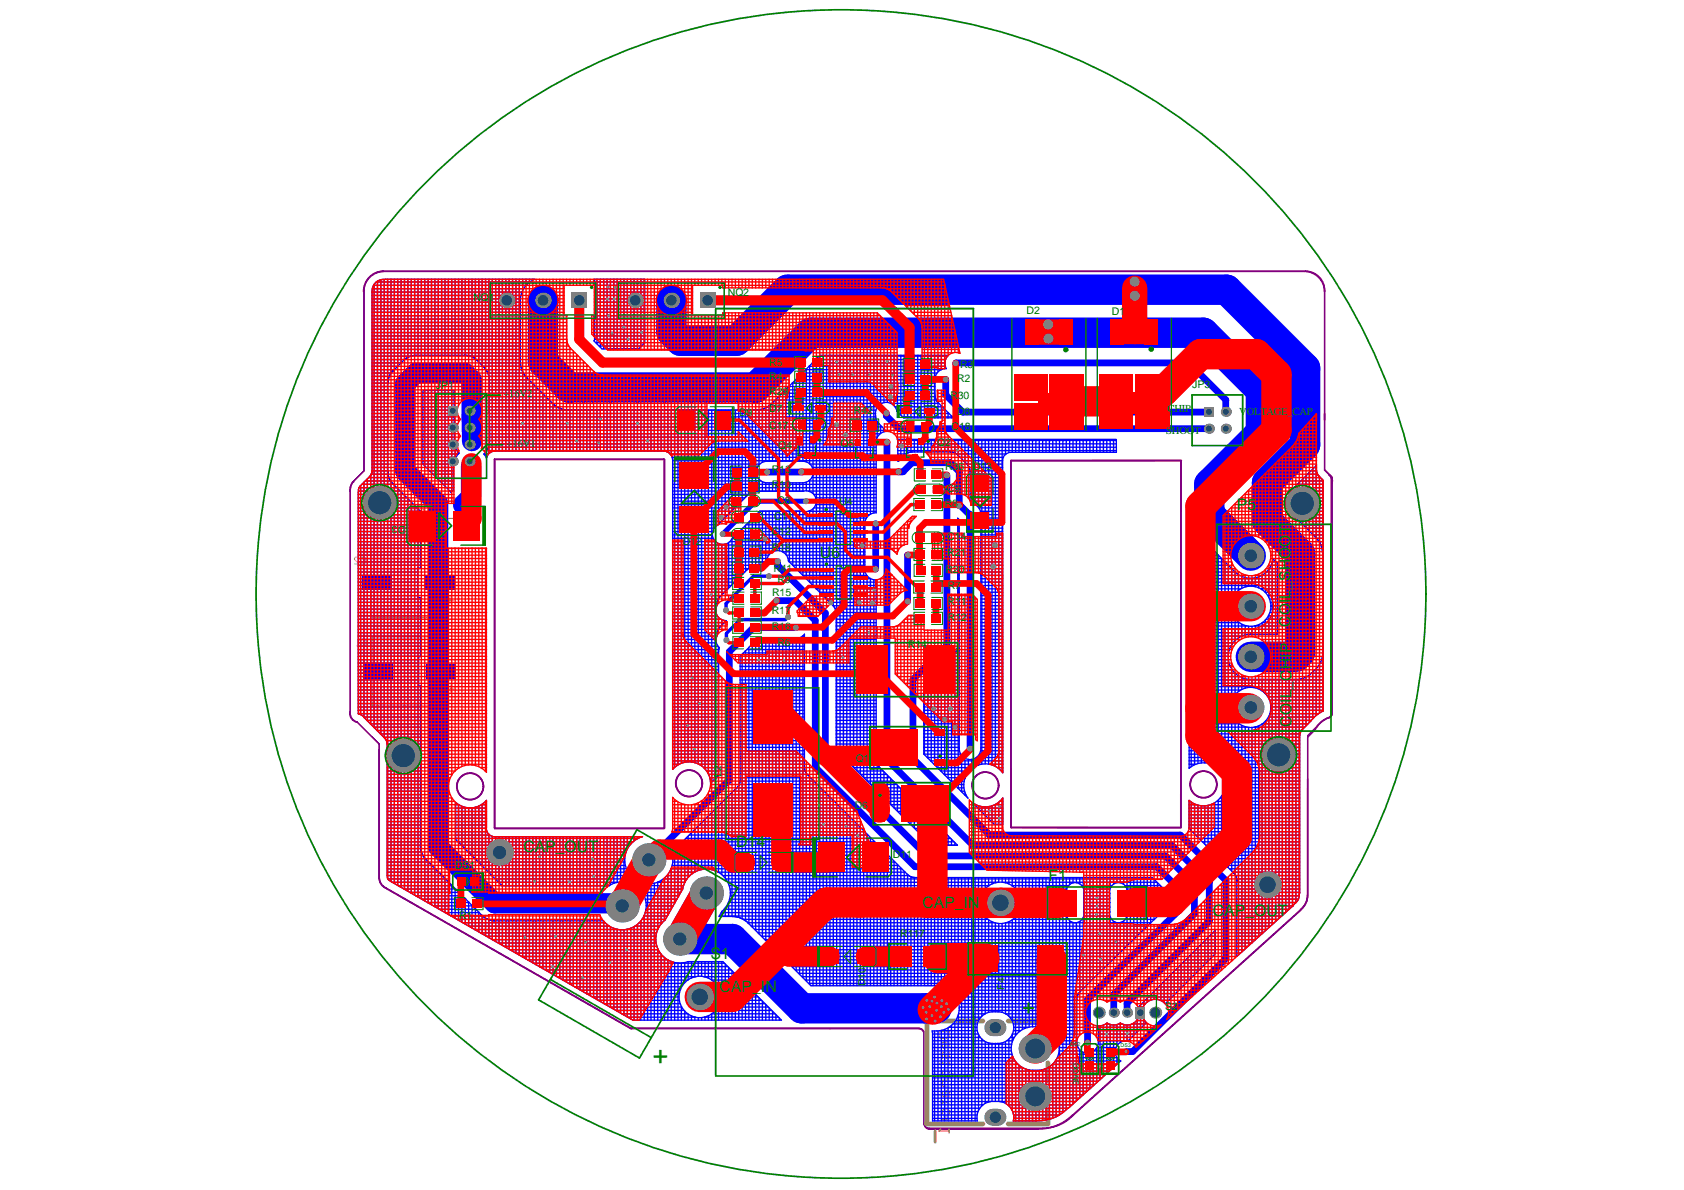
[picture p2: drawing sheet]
<svg xmlns="http://www.w3.org/2000/svg" width="297mm" height="210mm" viewBox="0 0 297 210" stroke-linecap="round" stroke-linejoin="round" font-family="sans-serif">
<defs><g id="words">
<text font-size="4.7" fill="#008000" x="115.2" y="187.7">+</text>
<text font-size="3.7" fill="#008000" x="180.4" y="178.8">+</text>
<g font-size="2.8" fill="#008000">
<text x="218.2" y="90">P5</text>
<text x="144.6" y="98.3">U6</text>
<text x="129.8" y="149.4">D14</text>
<text x="92.3" y="150.3">CAP_OUT</text>
<text x="184.9" y="155.4">F1</text>
<text x="162.7" y="160.2">CAP_IN</text>
<text x="213.9" y="161.5">CAP_OUT</text>
<text x="125.3" y="169.2">S1</text>
<text x="126.9" y="175">CAP_IN</text>
</g>
<g font-size="2.7" fill="#008000">
<text x="227.6" y="94.2" transform="rotate(-90 227.6 94.2)">T</text>
<text x="227.6" y="100.6" transform="rotate(-90 227.6 100.6)">H</text>
<text x="227.6" y="98.6" transform="rotate(-90 227.6 98.6)">O</text>
<text x="227.6" y="96.4" transform="rotate(-90 227.6 96.4)">O</text>
<text x="227.6" y="106.4" transform="rotate(-90 227.6 106.4)">IL</text>
<text x="227.6" y="104" transform="rotate(-90 227.6 104)">_</text>
<text x="227.6" y="102.5" transform="rotate(-90 227.6 102.5)">S</text>
<text x="227.6" y="110.6" transform="rotate(-90 227.6 110.6)">C</text>
<text x="227.6" y="108.6" transform="rotate(-90 227.6 108.6)">O</text>
<text x="227.8" y="118.1" transform="rotate(-90 227.8 118.1)">H</text>
<text x="227.8" y="116" transform="rotate(-90 227.8 116)">IP</text>
<text x="227.8" y="124" transform="rotate(-90 227.8 124)">IL</text>
<text x="227.8" y="121.7" transform="rotate(-90 227.8 121.7)">_</text>
<text x="227.8" y="120.1" transform="rotate(-90 227.8 120.1)">C</text>
<text x="227.8" y="128.2" transform="rotate(-90 227.8 128.2)">C</text>
<text x="227.8" y="126.2" transform="rotate(-90 227.8 126.2)">O</text>
</g>
<g font-size="1.9" fill="#008000">
<text x="83.5" y="53.1">N</text>
<text x="84.8" y="53.1">Q1</text>
<text x="128.4" y="52.2">NQ2</text>
<text x="181.1" y="55.4">D2</text>
<text x="196.1" y="55.5">D1</text>
<text x="135.7" y="64.5">R5</text>
<text x="169.3" y="64.8">R3</text>
<text x="76.9" y="68.6">JP1</text>
<text x="88.8" y="70.1">+</text>
<text x="89.8" y="70.1">16V</text>
<text x="93" y="70.1">2</text>
<text x="135.7" y="67.1">R</text>
<text x="135.7" y="69.8">R</text>
<text x="137" y="67.1">4</text>
<text x="137" y="69.8">29</text>
<text x="167.7" y="70.4">R</text>
<text x="168.8" y="67.3">R2</text>
<text x="169" y="70.4">30</text>
<text x="210.3" y="68.4">JP3</text>
<text x="130.4" y="73.4">D</text>
<text x="131.7" y="73.4">9</text>
<text x="135.7" y="75.6">C</text>
<text x="135.7" y="72.7">D</text>
<text x="137" y="75.6">17</text>
<text x="137" y="72.7">7</text>
<text x="150.6" y="73">R</text>
<text x="151.9" y="73">4</text>
<text x="152.9" y="73">2</text>
<text x="167.8" y="75.9">C18</text>
<text x="168.8" y="73.1">D8</text>
<text x="205.7" y="76.5">SHOO</text>
<text x="205.9" y="72.6">C</text>
<text x="207.1" y="72.6">HIP</text>
<text x="210.6" y="76.5">T</text>
<text x="218.6" y="73.1">VOLTAGE_CA</text>
<text x="230.5" y="73.1">P</text>
<text x="89.4" y="78.8">+</text>
<text x="90.4" y="78.8">16V</text>
<text x="93.6" y="78.8">1</text>
<text x="136.1" y="83.3">R</text>
<text x="137.3" y="79.3">Q</text>
<text x="137.5" y="83.3">13</text>
<text x="138.7" y="79.3">4</text>
<text x="148.3" y="78.8">Q</text>
<text x="149.7" y="78.8">5</text>
<text x="165.3" y="78.7">Q</text>
<text x="166.7" y="78.7">2</text>
<text x="166.7" y="82.9">R3</text>
<text x="169.1" y="82.9">6</text>
<text x="171.6" y="83">D</text>
<text x="173" y="83">1</text>
<text x="174" y="83">3</text>
<text x="136.1" y="86.1">R</text>
<text x="137.1" y="88.9">C8</text>
<text x="137.5" y="86.1">10</text>
<text x="148.1" y="89">U</text>
<text x="149.4" y="89">4</text>
<text x="166.6" y="89.4">R8</text>
<text x="167" y="86.8">C9</text>
<text x="71.5" y="92.7" transform="rotate(-180 71.5 92.7)">D3</text>
<text x="136.1" y="94.5">C1</text>
<text x="136.5" y="91.7">C</text>
<text x="137.9" y="91.7">1</text>
<text x="138.5" y="94.5">2</text>
<text x="138.9" y="91.7">1</text>
<text x="167.1" y="95.3">C1</text>
<text x="169.4" y="95.3">4</text>
<text x="120.4" y="96.1">D</text>
<text x="121.7" y="96.1">1</text>
<text x="122.7" y="96.1">2</text>
<text x="136.1" y="97.2">R1</text>
<text x="136.4" y="100.8">R41</text>
<text x="138.5" y="97.2">8</text>
<text x="166.8" y="101">R</text>
<text x="167.1" y="98.1">R2</text>
<text x="168.1" y="101">2</text>
<text x="169.1" y="101">0</text>
<text x="169.4" y="98.1">1</text>
<text x="136.2" y="105.2">R15</text>
<text x="137.1" y="102.8">R9</text>
<text x="167.1" y="106.7">R</text>
<text x="167.2" y="103.8">R7</text>
<text x="168.5" y="106.7">1</text>
<text x="169.5" y="106.7">1</text>
<text x="136.1" y="108.3">R17</text>
<text x="136.1" y="111.1">R16</text>
<text x="137.1" y="113.9">R</text>
<text x="138.4" y="113.9">6</text>
<text x="167.2" y="109.5">R</text>
<text x="168.5" y="109.5">1</text>
<text x="169.5" y="109.5">2</text>
<text x="160.1" y="114.4">R</text>
<text x="161.5" y="114.4">1</text>
<text x="162.5" y="114.4">4</text>
<text x="150.9" y="134.4">Q1</text>
<text x="150.8" y="142.6">D6</text>
<text x="80.3" y="153.4">D</text>
<text x="81.6" y="153.4">S1</text>
<text x="157.5" y="151.3">D11</text>
<text x="81" y="162.1">R</text>
<text x="82.3" y="162.1">1</text>
<text x="158.8" y="165.2">R</text>
<text x="160.1" y="165.2">1</text>
<text x="161.1" y="165.2">1</text>
<text x="162.1" y="165.2">7</text>
<text x="205.5" y="178.1">S2</text>
</g>
<g font-size="1.8" fill="#008000">
<text x="127.3" y="137" transform="rotate(-90 127.3 137)">L</text>
<text x="127.3" y="135.9" transform="rotate(-90 127.3 135.9)">2</text>
<text x="152.7" y="172.7" transform="rotate(-90 152.7 172.7)">1</text>
<text x="152.7" y="171.6" transform="rotate(-90 152.7 171.6)">0</text>
<text x="177.2" y="173.4" transform="rotate(-90 177.2 173.4)">4</text>
<text x="152.7" y="174" transform="rotate(-90 152.7 174)">D</text>
<text x="177.2" y="174.5" transform="rotate(-90 177.2 174.5)">F</text>
</g>
<g font-size="1.4" fill="#008000">
<text x="189.3" y="187.5" transform="rotate(90 189.3 187.5)">D</text>
<text x="189.3" y="188.5" transform="rotate(90 189.3 188.5)">O</text>
<text x="189.3" y="189.6" transform="rotate(90 189.3 189.6)">NE</text>
</g>
<g font-size=".9" fill="#008000">
<text x="188.8" y="184.5">DS</text>
<text x="190.1" y="184.5">2</text>
<text x="197.7" y="184.7">DS3</text>
</g>
</g></defs>
<path d="M95.2 53h1.2M95.8 52.4v1.2M117.8 53h1.2M118.4 52.4v1.2" fill="none" stroke="#008000" stroke-width=".18"/>
<path d="M86.5 49.9h18.6v6.2h-18.6zM109.1 49.9h18.6v6.2h-18.6z" fill="none" stroke="#800080" stroke-width=".18"/>
<path d="M64.2 50.9v32.1l-1.9 2M67.3 47.8h163M233.6 51.3v31.6l1.2 1.2M61.8 86.6v39.4M62.3 85h.1M233.7 82.9l1.3 1.3M234.9 84.2v41.9M63 127.4l3.9 3.8v23.5M231.9 128.9l-1.2 1.2M232.4 128l-1.7 1.7v28.2" fill="none" stroke="#800080" stroke-width=".24"/>
<g fill="none" stroke="#800080" stroke-width=".3">
<path d="M67.7 47.9a3.6 3.6 0 0 0-3.6 3.6M67.7 47.8a3.5 3.5 0 0 0-3.5 3.6M67.8 47.9h162.3a3.6 3.6 0 0 1 3.5 3.5M230.3 47.8a3.4 3.4 0 0 1 3.3 3.5M62.3 85l-.4 .6-.1 1M87.3 81v65.1h29.8M117.1 81l.1 .1M208.3 81.2v64.8M208.4 81.2h-30.1v64.8M234.4 83.7a1.47 1.47 0 0 1 .5 1.7M234.8 84.1v42.1M61.8 125.6a1.54 1.54 0 0 0 1.2 1.8"/>
<path d="M66.9 132.1v22.9a1.86 1.86 0 0 0 1.1 1.6l43.4 24.9M230.7 137.5l-.1 20.5-.2 1.3-.9 1.1M232.3 128.2a4.4 4.4 0 0 1 2.1-1.6 4.4 4.4 0 0 0-2.5 2.3M234.9 126.1l-.4 .5M66.9 154.8a2.1 2.1 0 0 0 1.2 1.9M117.2 146.1h-29.9l-.1-.1v-65h30v65.1M178.3 145.9v.1M178.3 146h30M178.4 146h29.7M230.6 157.9a3.1 3.1 0 0 1-1.2 2.5M229.5 160.5l-40.4 36.4M111.3 181.4h50.8"/>
<path d="M111.4 181.4h50.7a.98 .98 0 0 1 .9 1v15.8a.98 .98 0 0 0 1 1h19.2M162.1 181.4a.94 .94 0 0 1 .9 1v15.8a.86 .86 0 0 0 .9 .8h20.1M189.1 196.7a8.3 8.3 0 0 1-6 2.4M189.3 196.6a7.2 7.2 0 0 1-5.4 2.4"/>
<circle cx="82.9" cy="138.7" r="2.34"/>
<circle cx="82.9" cy="138.7" r="2.33"/>
<circle cx="121.5" cy="138.2" r="2.34"/>
<circle cx="121.6" cy="138.2" r="2.32"/>
<circle cx="173.8" cy="138.5" r="2.34"/>
<circle cx="212.3" cy="138.4" r="2.35"/>
</g>
<g fill="#a6968d">
<circle cx="113.2" cy="58.6" r=".15"/>
<circle cx="110.8" cy="59.8" r=".15"/>
<circle cx="110" cy="57.7" r=".15"/>
<circle cx="108" cy="58.8" r=".15"/>
<circle cx="107.3" cy="55.7" r=".15"/>
<circle cx="108.4" cy="52.7" r=".15"/>
<circle cx="108.5" cy="50.7" r=".15"/>
<circle cx="107.2" cy="52.7" r=".15"/>
<circle cx="107.2" cy="50.6" r=".15"/>
<circle cx="110.5" cy="167.6" r=".15"/>
<circle cx="107.6" cy="169.8" r=".15"/>
<circle cx="102.8" cy="172.5" r=".15"/>
<circle cx="97.5" cy="170.5" r=".15"/>
<circle cx="103.3" cy="166.2" r=".15"/>
<circle cx="98" cy="165.1" r=".15"/>
<circle cx="92.6" cy="165.4" r=".15"/>
<circle cx="104.7" cy="154.6" r=".15"/>
<circle cx="100.4" cy="155.6" r=".15"/>
<circle cx="94.3" cy="155.4" r=".15"/>
<circle cx="104.5" cy="151.5" r=".15"/>
<circle cx="95.2" cy="151.1" r=".15"/>
<circle cx="105.6" cy="78.1" r=".15"/>
<circle cx="105.9" cy="73.9" r=".15"/>
<circle cx="114.2" cy="77.8" r=".15"/>
<circle cx="101.7" cy="77.8" r=".15"/>
<circle cx="92.9" cy="78.2" r=".15"/>
<circle cx="112.4" cy="74.7" r=".15"/>
<circle cx="100.1" cy="74.7" r=".15"/>
<circle cx="92.2" cy="74.7" r=".15"/>
<circle cx="157.4" cy="66.2" r=".15"/>
<circle cx="153.4" cy="66.1" r=".15"/>
<circle cx="150.4" cy="66.1" r=".15"/>
<circle cx="148" cy="66" r=".15"/>
<circle cx="156.5" cy="63.8" r=".15"/>
<circle cx="153.1" cy="63.8" r=".15"/>
<circle cx="150" cy="63.9" r=".15"/>
<circle cx="147.6" cy="63.9" r=".15"/>
<circle cx="154.2" cy="104" r=".15"/>
<circle cx="154.5" cy="92.4" r=".3"/>
<circle cx="151.3" cy="147.4" r=".15"/>
<circle cx="198.8" cy="182.3" r=".15"/>
<circle cx="195.2" cy="182.4" r=".15"/>
<circle cx="194.1" cy="169.2" r=".15"/>
<circle cx="194" cy="164.7" r=".15"/>
<circle cx="191.8" cy="183.9" r=".3"/>
<circle cx="198.6" cy="185.5" r=".15"/>
<circle cx="193.6" cy="156.6" r=".15"/>
<circle cx="193.5" cy="158.4" r=".15"/>
<circle cx="193.5" cy="159.8" r=".15"/>
<circle cx="193.4" cy="161.3" r=".15"/>
<circle cx="196.8" cy="166.1" r=".15"/>
<circle cx="191.1" cy="168.5" r=".15"/>
<circle cx="122.5" cy="132.2" r=".15"/>
<circle cx="121.3" cy="128" r=".15"/>
<circle cx="123.4" cy="124.1" r=".15"/>
<circle cx="122.1" cy="119.5" r=".15"/>
<circle cx="153.2" cy="111.6" r=".15"/>
<circle cx="148.7" cy="116" r=".15"/>
<circle cx="138.3" cy="116.5" r=".15"/>
<circle cx="133.8" cy="116.4" r=".15"/>
<circle cx="145.3" cy="145.4" r=".15"/>
<circle cx="144.5" cy="142.1" r=".15"/>
<circle cx="149.2" cy="145.7" r=".15"/>
<circle cx="168.9" cy="79.4" r=".15"/>
<circle cx="166.1" cy="78.6" r=".15"/>
<circle cx="125.5" cy="104.9" r=".15"/>
<circle cx="127.2" cy="100.9" r=".15"/>
<circle cx="126.3" cy="97.4" r=".15"/>
<circle cx="194" cy="188.1" r=".15"/>
<circle cx="174.6" cy="143" r=".15"/>
<circle cx="176.3" cy="144.4" r=".15"/>
<circle cx="176.3" cy="142.3" r=".15"/>
<circle cx="197.3" cy="157.2" r=".15"/>
<circle cx="197.3" cy="158" r=".15"/>
<circle cx="197.3" cy="158.8" r=".15"/>
<circle cx="197.3" cy="159.6" r=".15"/>
<circle cx="197.3" cy="160.4" r=".15"/>
<circle cx="197.3" cy="161.2" r=".15"/>
<circle cx="189.7" cy="161.2" r=".15"/>
<circle cx="189.7" cy="160.4" r=".15"/>
<circle cx="189.7" cy="159.6" r=".15"/>
<circle cx="189.7" cy="158.8" r=".15"/>
<circle cx="189.7" cy="158" r=".15"/>
<circle cx="189.7" cy="157.2" r=".15"/>
<circle cx="200.2" cy="52.2" r=".6"/>
<circle cx="200.1" cy="49.7" r=".6"/>
<circle cx="184.9" cy="57.2" r=".6"/>
<circle cx="184.9" cy="59.7" r=".6"/>
<circle cx="168.6" cy="64.1" r=".3"/>
<circle cx="166.8" cy="66.9" r=".3"/>
<circle cx="157" cy="70" r=".3"/>
<circle cx="157.2" cy="68.2" r=".3"/>
<circle cx="159" cy="78.6" r=".3"/>
<circle cx="149.2" cy="76.7" r=".3"/>
<circle cx="147.6" cy="74.9" r=".3"/>
<circle cx="127.2" cy="91.3" r=".3"/>
<circle cx="128.1" cy="89.4" r=".3"/>
<circle cx="135" cy="95.1" r=".3"/>
<circle cx="152.1" cy="96.2" r=".3"/>
<circle cx="146.5" cy="106.3" r=".3"/>
<circle cx="153.9" cy="106.4" r=".3"/>
<circle cx="151.5" cy="106.3" r=".3"/>
<circle cx="168.5" cy="128.3" r=".3"/>
<circle cx="166.6" cy="126.9" r=".3"/>
<circle cx="164.7" cy="125" r=".3"/>
<circle cx="167.7" cy="125" r=".3"/>
<circle cx="171.1" cy="132.1" r=".3"/>
<circle cx="156.3" cy="72.9" r=".3"/>
<circle cx="167" cy="83.8" r=".3"/>
<circle cx="156.5" cy="78" r=".3"/>
<circle cx="136.9" cy="106" r=".3"/>
<circle cx="139" cy="108.8" r=".3"/>
<circle cx="140.4" cy="110.7" r=".3"/>
<circle cx="137.2" cy="99" r=".3"/>
<circle cx="158.5" cy="83.2" r=".3"/>
<circle cx="141.3" cy="83.2" r=".3"/>
<circle cx="135.3" cy="83.3" r=".3"/>
<circle cx="160.1" cy="106.1" r=".3"/>
<circle cx="154.5" cy="100.4" r=".3"/>
<circle cx="169.1" cy="89.2" r=".3"/>
<circle cx="160.1" cy="97.9" r=".3"/>
<circle cx="128.1" cy="112.9" r=".3"/>
<circle cx="135.6" cy="101.6" r=".3"/>
<circle cx="128.1" cy="107.6" r=".3"/>
<circle cx="142.2" cy="88.4" r=".3"/>
<circle cx="127.5" cy="94.2" r=".3"/>
<circle cx="227.6" cy="90" r=".18"/>
<circle cx="228.4" cy="90.9" r=".18"/>
<circle cx="231.8" cy="87.6" r=".18"/>
<circle cx="230.9" cy="86.7" r=".18"/>
<circle cx="228.5" cy="86.7" r=".18"/>
<circle cx="227.6" cy="87.6" r=".18"/>
<circle cx="227.2" cy="88.8" r=".18"/>
<circle cx="229.7" cy="86.3" r=".18"/>
<circle cx="232.2" cy="88.8" r=".18"/>
<circle cx="231.9" cy="90" r=".18"/>
<circle cx="231" cy="90.9" r=".18"/>
<circle cx="229.7" cy="91.3" r=".18"/>
<circle cx="223.5" cy="134.3" r=".18"/>
<circle cx="224.2" cy="135.2" r=".18"/>
<circle cx="227.6" cy="131.9" r=".18"/>
<circle cx="226.7" cy="131.1" r=".18"/>
<circle cx="224.3" cy="131.1" r=".18"/>
<circle cx="223.5" cy="131.9" r=".18"/>
<circle cx="223" cy="133.1" r=".18"/>
<circle cx="225.5" cy="130.6" r=".18"/>
<circle cx="228.1" cy="133.1" r=".18"/>
<circle cx="227.8" cy="134.3" r=".18"/>
<circle cx="226.9" cy="135.2" r=".18"/>
<circle cx="225.5" cy="135.7" r=".18"/>
<circle cx="69.1" cy="134.5" r=".18"/>
<circle cx="69.8" cy="135.4" r=".18"/>
<circle cx="73.2" cy="132.1" r=".18"/>
<circle cx="72.3" cy="131.2" r=".18"/>
<circle cx="69.9" cy="131.2" r=".18"/>
<circle cx="69.1" cy="132.1" r=".18"/>
<circle cx="68.6" cy="133.3" r=".18"/>
<circle cx="71.1" cy="130.8" r=".18"/>
<circle cx="73.7" cy="133.3" r=".18"/>
<circle cx="73.4" cy="134.5" r=".18"/>
<circle cx="72.5" cy="135.4" r=".18"/>
<circle cx="71.1" cy="135.8" r=".18"/>
<circle cx="64.9" cy="89.9" r=".18"/>
<circle cx="65.6" cy="90.8" r=".18"/>
<circle cx="69.1" cy="87.5" r=".18"/>
<circle cx="68.2" cy="86.6" r=".18"/>
<circle cx="65.8" cy="86.6" r=".18"/>
<circle cx="64.9" cy="87.5" r=".18"/>
<circle cx="64.4" cy="88.7" r=".18"/>
<circle cx="67" cy="86.1" r=".18"/>
<circle cx="69.5" cy="88.7" r=".18"/>
<circle cx="69.2" cy="89.9" r=".18"/>
<circle cx="68.3" cy="90.8" r=".18"/>
<circle cx="67" cy="91.2" r=".18"/>
<circle cx="175.5" cy="96.2" r=".3"/>
<circle cx="175.2" cy="99.9" r=".3"/>
<circle cx="165.3" cy="177" r=".15"/>
<circle cx="165.2" cy="178.2" r=".15"/>
<circle cx="165.9" cy="179.4" r=".15"/>
<circle cx="166.5" cy="178.6" r=".15"/>
<circle cx="167.3" cy="178.1" r=".15"/>
<circle cx="166" cy="177.5" r=".15"/>
<circle cx="166.1" cy="176.5" r=".15"/>
<circle cx="167" cy="177" r=".15"/>
<circle cx="163.5" cy="176.4" r=".15"/>
<circle cx="162.8" cy="177.7" r=".15"/>
<circle cx="163.4" cy="178.6" r=".15"/>
<circle cx="164" cy="177.6" r=".15"/>
<circle cx="164.4" cy="179.2" r=".15"/>
<circle cx="163.5" cy="179.7" r=".15"/>
<circle cx="164.9" cy="180.1" r=".15"/>
<circle cx="164.4" cy="176.6" r=".15"/>
<circle cx="164.8" cy="175.9" r=".15"/>
</g>
<path d="M65.5 96.7h11.9l.9 .9v10.4l-.9 .9h-11.9zM65.7 112.3h11.9l.9 .9v10.4l-.9 .9h-11.9zM78.8 105.9h1.2M79.4 105.2v1.3M78.9 121.5h1.2M79.5 120.8v1.3" fill="none" stroke="#c0c073" stroke-width=".24"/>
<path d="M75.9 87.9h7.4v3.5h-7.4v-3.5" fill="none" stroke="#c0c073" stroke-width=".23"/>
<path d="M173.4 180.1h-9.9v18.1h9.9M177.8 180.1h7v2.3M184.8 187.5v3.3M184.8 196v2.2h-7" fill="none" stroke="#c0c073" stroke-width=".89"/>
<path d="M164.9 177.6h1.8M165.8 176.7v1.9M165 199.5v1.9" fill="none" stroke="#c0c073" stroke-width=".6"/>
<path d="M63.3 98.5l-.2-.2h-.4l-.2 .2v.2l.8 .8h-.8M63.7 98.5l.2-.2h.4l.2 .2v.8l-.2 .2h-.4l-.2-.2M72.7 90l.2-.2h.6v.4l-.2 .2h-.4l-.2-.2zM72.7 89.2l.8 .6M73.9 89.2h.8v1.2M74.3 89.8h.4M63 113.9h.4M63.2 112.7h.1M63.2 112.7v1.2M63.2 112.7l.2 .2M63.8 112.9l.2-.2h.4l.2 .2v.8l-.2 .2h-.4l-.2-.2" fill="none" stroke="#c0c073" stroke-width=".18"/>
<g fill="none" stroke="#c0c073" stroke-width=".3">
<path d="M165.6 187.6h.1M165.6 199.5h.1M165.6 181.9h1.8v.9l-.3 .3h-1.2l-.3-.3zM165.6 199.5h1.8M165.9 194.4h1.2l.3 .3M165.9 199.2l-.3 .3M166.2 192.7v.5l.3 .3h.9v-.8l-.3-.3-.3 .3v.8M166.2 195.9l.3-.3h.6l.3 .3v.6l-.3 .3h-.6l-.3-.3zM166.2 187.3v.3h1.2M166.2 194.1v.6M166.2 197.4h1.2M166.8 183.7v1.2h-.3l-.3-.3v-.6l.3-.3h.6l.3 .3v.6"/>
<path d="M166.8 197.4l-.6 .6v.3M167.4 185.5v.9l-.3 .3-.3-.3v-.6l-.3-.3-.3 .3v.9M167.4 187.3v.6M167.4 199.2v.6M167.4 190.6h-1.2v.9l.3 .3h.9M168 189.4v.3l-.3 .3h-1.5v-.9l.3-.3h.6l.3 .3v.9"/>
</g>
<g fill="none" stroke="#00f" stroke-width=".24">
<path d="M65.6 51.6v31.4M66 50.2v78.1M66.6 49.6v79.3M67.2 49.3v80.2M67.8 49.3v80.8M68.4 49.3v105.6M69 49.3v16.6M69.6 49.3v15.9M70.2 49.3v15.3M70.8 49.3v14.7M71.3 49.3v14.1M71.9 49.3v13.7"/>
<path d="M72.5 49.3v13.5M73.1 49.3v13.4M73.7 49.3v13.4M74.3 49.3v13.4M74.9 49.3v13.4M75.5 49.3v13.4M76.1 49.3v13.4M76.7 49.3v13.4M77.3 49.3v13.4M77.9 49.3v13.4M78.5 49.3v13.4M79.1 49.3v13.4"/>
<path d="M79.7 49.3v13.4M80.3 49.3v13.4M80.9 49.3v13.4M81.5 49.3v13.4M82.1 49.3v13.4M82.7 49.3v13.5M83.3 49.3v13.7M83.9 49.3v14M84.5 49.3v14.6M85 49.3v15.2M85.6 49.3v15.8M86.2 49.3v17.1"/>
<path d="M86.8 49.3v30.3M87.4 49.3v30.3M88 49.3v30.3M88.6 49.3v30.3M89.2 49.3v30.3M89.8 49.3v30.3M90.4 49.3v30.3M91 49.3v30.3M91.6 49.3v30.3M91.8 53v10.8M92.2 49.3v1.9M92.8 49.3v1"/>
<path d="M93.4 49.3v.5M94 49.3v.1M104.9 49.3v10.7l-.1 .1 1.4 1.4M105.3 49.3v11.4M105.9 49.3v11.9M106.5 49.3v12.2M107.1 49.3v12.2M107.7 49.3v12.2M108.3 49.3v12.2M108.9 49.3v12.2M109.5 49.3v12.2M110.1 49.3v12.2"/>
<path d="M110.7 49.3v12.2M111.3 49.3v12.2M111.8 49.3v12.2M112.4 49.3v12.2M113 49.3v11.9M113.6 49.3v11.3M113.7 49.3v11.2l-1 1M68.4 67.6v15.5M71.2 63.6l-1.9 1.9M74.6 68.9v13M74.9 68.9v13.3M75.5 68.9v13.9"/>
<path d="M76.1 68.9v14.5M76.7 68.9v15.1M77.3 68.9v15.7M77.9 68.9v16.3M78.5 68.9v16.9M79.1 68.9v17.4M79.7 68.9v17.8M80.1 68.9v5.2M80.1 74.5v1.6M80.2 76.5v1.3M80.3 78.7v2.2M80.9 79.8v.2"/>
<path d="M84.2 63.6l1.2 1.2M85.6 79.8v.7M86.2 78.7v1.3M86.3 67v5.7M86.3 73.1v1.9M86.4 75.4v2.4M92.2 65.6v14M92.8 66.5v13.1M93.4 67.1v12.5M94 67.7v11.9M94.6 68.3v11.3M95.2 68.8v10.8"/>
<path d="M95.8 69.4v10.2M96.4 70v9.6M97 70.6v9M97.6 71.2v8.4M98.1 71.7v7.9M98.7 72v7.6M99.3 72.2v7.4M99.9 72.3v7.3M100.5 72.3v7.3M101.1 72.3v7.3M101.7 72.3v7.3M102.3 72.3v7.3"/>
<path d="M102.9 72.3v7.3M103.5 72.3v7.3M104.1 72.3v7.3M104.7 72.3v7.3M105.3 72.3v7.3M105.9 72.3v7.3M106.5 72.3v7.3M107.1 72.3v7.3M107.7 72.3v7.3M108.3 72.3v7.3M108.9 72.3v7.3M109.5 72.3v7.3"/>
<path d="M110.1 72.3v7.3M110.7 72.3v7.3M111.3 72.3v7.3M111.8 72.3v7.3M112.4 72.3v7.3M113 72.3v7.3M113.6 72.3v7.3M114.2 72.3v7.3M114.8 72.3v7.3M115.4 72.3v7.3M116 72.3v7.3M116.6 72.3v7.3"/>
<path d="M117.2 72.3v7.3M117.8 72.3v7.4M118.1 80l.1 .1M118.4 72.3v8M119 72.3v63.1M119.6 72.3v62.6M120.2 72.3v62.3M120.8 72.3v62.2M121.4 72.3v62.1M122 72.3v62.1M122.6 72.3v62.2M123.2 72.3v62.4"/>
<path d="M123.8 72.3v62.8M124.4 72.3v63.3M124.9 72.3v64.2M125.5 72.3v65.6M126.1 72.3v20.7M127.3 72.3v19.6M127.9 72.3v19M128.5 72.3v18.4M129.7 72.3v17.2M130.3 72.3v16.6M130.9 72.3v16M132.1 72.3v14.8"/>
<path d="M132.7 72.3v14.5M133.3 72.3v14.3M133.9 72.3v9.7M134.5 72.2v9.3M135.1 71.9v9.5M135.7 71.6v9.8M136.3 71v10.4M136.9 70.5v10.9M137.5 69.9v11.5M138.1 69.3v12.1M138.6 68.7v12.7M139.2 68.1v13.3"/>
<path d="M139.8 67.5v13.9M140.4 66.9v14.5M141 66.3v15.1M141.6 65.7v15.7M142.2 65.1v16.4M142.8 64.5v17.3M143.4 63.9v18.9M144 63.3v40.6M144.6 62.7v41.8M145.2 62.7v42.4M146.4 62.7v43.6M147 62.7v44.2"/>
<path d="M147.6 62.7v69.7M148.8 62.7v70.9M149.4 62.7v71.5M150 62.7v72.1M151.2 62.7v73.2M151.7 62.7v73.8M152.3 62.7v74.4M153.5 62.7v28M154.1 62.7v27.8M154.4 72.9v.5M154.5 78v12.5M154.7 62.7v9.2"/>
<path d="M154.7 74.4v2.8M155 74.7l1.4 1.4M155.3 62.7v8.6M155.3 75v1.5M155.9 62.7v8.3M155.9 75.6v.6M156.5 62.7v8.3M157.1 62.7v8.4M157.7 62.7v8.9M158.2 72.5l1.2 1.2M158.3 62.7v9.9M158.4 78v3.3"/>
<path d="M158.9 62.7v10.5M158.9 77.5v3.4M159.5 62.7v11M159.5 77.5v2.8M160.1 62.7v11M160.1 77.5v2.4M160.7 62.7v11M160.7 77.5v2.2M161.3 62.7v11M161.3 77.5v2.2M161.9 62.7v11M161.9 77.5v2.2"/>
<path d="M162.5 62.7v11M162.5 77.5v2.2M163.1 62.7v11M163.1 77.5v2.2M163.7 62.7v11M163.7 77.5v2.2M164.3 62.7v11M164.3 77.5v2.2M164.9 62.7v11M164.9 77.5v2.2M164.9 66.9v2.8M165.4 62.7v2.9"/>
<path d="M165.4 73.7v-2.7l2.8 2.7M165.4 77.5v2.2M166 62.7v2.5M166 71.6v2.1M166 77.5v2.2M166.6 62.7v2.3M166.6 72.2v1.5M166.6 77.5v2.2M167.2 72.8v.9M167.2 77.5v2.2M167.8 73.4v.3M167.8 77.5v2.2"/>
<path d="M168.4 77.5v2.4M169 77.5v2.8M169.6 77.5v3.4M170.2 77.5v4M170.8 77.5v4.7M171.4 77.5v11M172.6 77.5v12M173.2 77.5v57.3M173.8 77.5v57.2M175 77.5v57.4M175.6 77.5v57.7M176.2 77.5v58.1"/>
<path d="M177.4 77.5v2.6M178 77.5v2.3M178.5 77.5v2.3M179.1 77.5v2.3M179.7 77.5v2.3M180.3 77.5v2.3M180.9 77.5v2.3M181.5 77.5v2.3M182.1 77.5v2.3M182.7 77.5v2.3M183.3 77.5v2.3M183.9 77.5v2.3"/>
<path d="M184.5 77.5v2.3M185.1 77.5v2.3M185.7 77.5v2.3M186.3 77.5v2.3M186.9 77.5v2.3M187.5 77.5v2.3M188.1 77.5v2.3M188.7 77.5v2.3M189.3 77.5v2.3M189.9 77.5v2.3M190.5 77.5v2.3M191.1 77.5v2.3"/>
<path d="M191.7 77.5v2.3M192.2 77.5v2.3M192.8 77.5v2.3M193.4 77.5v2.3M194 77.5v2.3M194.6 77.5v2.3M195.2 77.5v2.3M195.8 77.5v2.3M196.4 77.5v2.3M196.9 77.5v2.3M63.2 86.9v38.4M63.6 85.7v40.3"/>
<path d="M64.2 85.1v41.4M64.8 84.5v42.6M65.2 84.1l-1.7 1.7M65.4 83.8v43.9M69 84.9v70.6M69.3 85.3l4.9 4.9v10h-.5v5.2h.5v10.4h-.4v5.2h.4v28.3M69.6 85.6v70.2M70.2 86.2v70M70.8 86.8v69.7M71.3 87.4v69.5M71.9 88v69.2M72.5 88.6v68.9"/>
<path d="M73.1 89.1v68.8M73.7 89.7v10.5M78.2 85.4h1.8M78.8 86h1.2M79.4 86.6h.3M80 82.2v4.2l-.4 .4M85.4 80.1h.7M118.6 81.1v54.6M126.1 95.5v41.8M126.7 95.9v9.7M127.3 96v8.9M127.9 96v8.3"/>
<path d="M128.5 95.7v8M129.1 95v8.1M129.7 94.5v8.1M130.3 93.9v8.1M130.9 93.3v8.1M131.5 92.7v8.1M132.1 92.1v8.1M132.7 91.5v8.5M133.3 90.9v9.1M133.9 84.5v2.1M133.9 90.3v9.7M134 90.2l-4.9 4.9"/>
<path d="M134.5 85v1.6M134.5 90.2v9.8M135.1 85.1v1.5M135.1 90.2v9.7M135.3 99v.7M135.3 85.2h6.3M135.3 81.4h6.3M135.7 85.2v1.4M135.7 90.2v7.6M136.3 85.2v1.4M136.3 90.2v7.1M136.9 85.2v1.4"/>
<path d="M136.9 90.2v6.9M137.5 85.2v1.4M137.5 90.2v6.9M138.1 85.2v1.4M138.1 90.2v7.1M138.6 85.2v1.4M138.6 90.2v7.6M139.2 85.2v1.4M139.2 90.2v8.9M139.8 85.2v1.4M139.8 90.2v9.5M140.4 85.2v1.4"/>
<path d="M140.4 90.2v10.1M141 85.2v1.4M141 90.2v10.7M141.6 85.2v1.4M141.6 90.2v11.3M142.2 85v1.6M142.2 90.2v11.9M142.8 84.7v2M142.8 90.1v12.6M143.4 83.7v3.4M143.4 89.7v13.6M152.6 92.4v8"/>
<path d="M158.4 80.1h1.4M158.4 80.7h.7M158.4 81.3h.2M159.5 80.3l-1 1M168.9 98.5h.3M168.9 99.1h.3M168.9 99.7h.3M168.9 96.1h.3M168.9 97.3h.3M168.9 96.7h.3M168.9 94.9h.3M168.9 94.4h.3"/>
<path d="M168.9 93.8h.3M168.9 92h.3M168.9 92.6h.3M168.9 95.5h.3M168.9 93.2h.3M168.9 97.9h.3M169 80.3l1.5 1.6M169 91.5v47.6M171.1 83.2v5l.8 .8M173 90.7v41.4M209.8 93.8h.9v41.1M209.8 93.2h.3"/>
<path d="M209.8 92.6l-.1 42.9M211.3 94.3v40.4M211.9 94.9v39.7M213.1 96.1v38.5M213.7 96.7v38.1M214.3 97.3v37.8M215.5 98.5v37.8M216.1 99.1v38.9M216.7 99.7v15.7M224.2 99.7h1.1M224.4 99.3v12.6M224.5 99.1h.6"/>
<path d="M224.6 98.6l.7 .7v12.6M225 99v12.9M227.5 86.8v3.4M228 86.3v4.4M228.6 85.7v5.6M229.8 84.5v8M230.4 83.9v9.2M230.6 83.6h1.8M231 83.3v10.4M231 93.8h2.4M231.2 83h1M231.6 94.4h1.8"/>
<path d="M231.8 82.5h.4M232.1 82.1v12.8M232.2 82.1v.8M232.2 94.9h1.2M232.6 84l.6 .5M232.7 95.5h.7M232.7 84.1v11.5M233 96.1h.4M233.2 96.7h.2M233.3 97.7v17.4M233.3 84.7v40.7M73.7 105.4v52.8"/>
<path d="M126.5 106.5v.3M126.5 111.7v.3M126.7 108.9v2M126.7 114.1v.9M127.3 109.3v1M127.9 109.5v.2M128.1 109.5l-1.1 1.1M130.9 115.4v46.6M131.8 100.5l-4.9 4.8M132.1 114.2v48.7M132.7 113.6v49.9M132.9 100h1.9"/>
<path d="M133.3 113v51.1M133.7 112.6l-3.2 3.2v21.8M134.5 112.6v52.7M135.1 112.6v53.3M135.7 112.6v53.9M136.9 112.6v55.1M137.5 112.6v55.7M138.1 112.6v56.3M139.2 112.6v57.5M139.8 112.6v58.1M140.4 112.6v58.7M141.6 112.2h.3"/>
<path d="M141.6 112.1v60.3M141.9 111.9v23.4M147.5 108.2v24.1M153.5 102.1v36.2M154.1 102.3v36.6M154.5 102.3v31.7M163.7 119.9v13.8M164.8 118.7h4.4M166 117.6h3.2M166 117.5v18.6M167.2 116.4h2M168.4 115.2h.8"/>
<path d="M168.4 115.2v23.3M168.8 114.6h.4M168.9 114h.3M168.9 113.4h.3M168.9 112.8h.3M168.9 111h.3M168.9 111.6h.3M168.9 110.4h.3M168.9 108h.3M168.9 109.2h.3M168.9 108.6h.3M168.9 106.8h.3"/>
<path d="M168.9 106.2h.3M168.9 105.7h.3M168.9 103.3h.3M168.9 104.5h.3M168.9 103.9h.3M168.9 101.5h.3M168.9 102.1h.3M168.9 100.9h.3M168.9 113.9v-22.5l.3 .3v40.4M168.9 112.2h.3M168.9 102.7h.3M168.9 107.4h.3"/>
<path d="M168.9 105.1h.3M168.9 109.8h.3M168.9 100.3h.3M169.2 117l-2.6-.1v19.8M169.2 115.8h-1.4v22.1M169.2 118.1h-3.8v17.4M169.2 119.3h-4.9v15M216.7 116.3v36.8M217.3 100.3v5.5M217.3 108v5.7M217.3 118v5.7M217.9 100.9v3.8"/>
<path d="M217.9 109.1v3.9M217.9 118.7v3.9M218.5 101.4v2.7M218.5 109.7v2.8M218.5 119.2v2.8M219 101.7v2.1M219 110.1v2.1M219 119.5v2.1M219.6 101.9v1.6M219.6 110.3v1.7M219.6 119.7v1.7M220.2 102v1.4"/>
<path d="M220.2 110.5v1.4M220.2 119.8v1.5M220.8 102v1.4M220.8 110.5v1.4M220.8 119.8v1.4M221.3 110.4h4M221.4 101.9v1.6M221.4 110.4v1.5M221.4 119.8v1.5M222 101.7v2M222 110.2v1.7M222 119.8v1.7"/>
<path d="M222.4 103.9h2.9M222.6 101.5h2.7M222.6 101.5v2.5M222.6 109.9v2M222.6 119.8v2.1M222.7 109.8h2.6M223.2 104.5h2.1M223.2 101v3.5M223.2 109.3v2.6M223.2 119.8v2.6M223.3 109.2h2M223.4 100.9h1.9"/>
<path d="M223.6 105.1h1.7M223.7 108.6h1.6M223.8 100.4v5M223.8 108.5v3.4M223.8 119.8v3.4M223.9 100.3h1.4M223.9 105.7h1.4M224 108h1.3M224.1 106.2h1.2M224.1 107.4h1.2M224.2 106.8h1.1M225 119.8v42.7"/>
<path d="M225.6 119.8v42.2M226.2 119.8v41.7M227.4 119.8v40.6M228 119.8v40.1M228.6 119.8v39.4M229.8 119.7v8.9M230.4 119.4v8.6M230.6 119.3h2.8M231 119.1v8.3M231.4 118.7h2M231.9 118.1h1.5M232.1 118v8.2"/>
<path d="M232.5 117.6h.9M232.7 117.2v8.6M232.9 117h.5M233.1 116.4h.3M233.3 115.8h.1M64.2 126.6l3.7 3.6M68.3 131.2v23.3M118.6 135.4h.3M118.6 134.8h1.2M125.2 137.2h1.1M125.3 137.8h.4M129.1 139.8v21.9"/>
<path d="M129.7 139.2v22.5M130.3 138.6v23.2M142.2 136.4v36.6M142.8 137v36.6M144 138.2v35.7M144.6 138.8v35.1M145.2 139.4v34.5M154.7 134.8v4.7M154.8 139.6h4.6M155.3 135.5v4.6M155.9 136.1v4.6M156.5 136.7v4.6"/>
<path d="M157.1 137.3v4.6M157.7 137.9v4.6M158.3 138.5v4.6M158.9 139.1v4.6M159.5 139.7v4.6M162.9 120.6v12.4M163.1 120.5v12.6M165.3 135.4h6.4M165.9 136h5.1M166.5 136.6h4M167.1 137.2h3.1M167.7 137.8h2.4"/>
<path d="M168.3 138.4h1.7M168.9 139h1.1M169.5 139.6h.6M169.6 133.3v6.4M170.2 133.7v3.6M170.2 139.8v.5M170.8 133.9v2.3M171.4 133.9v1.7M172 133.7v1.5M172.6 133.3v1.6M174.5 134.8h2.4M176 135.4h.9"/>
<path d="M176.6 136h.3M209.7 135.4h.2M209.7 134.8h1.2M216.1 138.7v13.8M217.3 125.9v27.7M217.9 127v27.3M218.5 127.6v40.8M219 127.9v40M220.2 128.3v38.5M220.8 128.3v38M221.3 128.3h8.8M221.4 128.2v37.6"/>
<path d="M222.6 127.7v37M223.2 127.2v36.9M223.8 126.3v37.3M229.2 129.7v27.8M231.2 127.2l-1.5 1.5M74.3 150.3v8.3M74.9 151.4v7.5M75.5 152v7.2M76.1 152.6v7M76.7 153.2v6.7M77.3 153.8v6.5M77.9 154.3v6.3"/>
<path d="M78.5 154.9v6.1M79.1 155.5v5.8M79.7 156.1v5.5M80.3 156.7v5.3M80.4 141.9h.5M80.4 141.5v6.6M80.4 147.3h6M80.4 146.7h5.5M80.4 146.1h5.4M80.4 144.9h5.4M80.4 143.7h5.4M80.4 144.3h5.4"/>
<path d="M80.4 142.5h5.4M80.4 145.5h5.4M80.4 143.1h5.4M80.9 141.9v6.7M80.9 157.3v5M81.5 142.2v7M81.5 157.9v4.8M82.1 142.4v7.4M82.1 158.5v4.5M82.7 142.5v7.9M82.7 159.1v4.2M83.3 142.5v8.5"/>
<path d="M83.3 159.7v4M83.9 142.4v9.1M84.5 142.2v9.9M84.9 141.9h.9M85 141.9v10.8M85.6 141.4v11.9M85.7 141.3h.1M85.8 141.2v4.7M86.2 147.2v6.7M86.8 147.5v7M87.4 147.6v7.5M88 147.6v8.1"/>
<path d="M88.6 147.6v8.6M89.2 147.6v8.6M89.8 147.6v8.6M90.4 147.6v8.6M91 147.6v8.6M91.6 147.6v8.6M92.2 147.6v8.6M92.8 147.6v8.6M93.4 147.6v8.6M94 147.6v8.6M94.6 147.6v8.6M95.2 147.6v8.6"/>
<path d="M95.8 147.6v8.6M96.4 147.6v8.6M97 147.6v8.6M97.6 147.6v8.6M98.1 147.6v8.6M98.7 147.6v8.6M99.3 147.6v8.6M99.9 147.6v8.6M100.5 147.6v8.6M101.1 147.6v8.6M101.7 147.6v8.6M102.3 147.6v8.6"/>
<path d="M102.9 147.6v8.6M103.5 147.6v8.6M104.1 147.6v8.6M104.7 147.6v8.6M105.3 147.6v8.6M105.9 147.6v8.6M106.5 147.6v8.6M107.1 147.6v8.6M107.7 147.6v8.5M108.3 147.6v8.2M108.9 147.6v8M109.5 147.6v8"/>
<path d="M110.1 147.6v8M110.6 155.6h2.3M110.7 147.6v2.2M110.7 153.6v2M111.3 147.6v1.3M111.3 154.5v1.3M111.8 147.6v.7M111.8 155v1.1M112.4 147.6v.3M112.4 155.4v1.1M113 147.6v.1M113 155.7v1.4"/>
<path d="M113.6 155.8v2.3M114.2 155.9v24M114.8 155.9v24M115.4 155.8v24.1M116 155.6v8.3M116.6 155.3v7.7M117 155h4.2M117.2 154.9v7.5M117.6 154.4h4.1M117.8 154.2v7.2M118.1 153.8h4.4M118.4 153.2v7.2"/>
<path d="M119 149.9v9.4M119.6 149.3v9M120.2 148.7v8.5M120.4 156.8l-3.1 5.5M120.8 148.1v7.6M121.4 147.5v7.3M122 146.9v7.3M122.6 146.3v7.5M123.2 145.7v7.8M123.8 145.1v8.3M124.4 144.5v8.8M124.9 143.9v9.4"/>
<path d="M125.5 143.3v10.1M126.1 142.7v10.9M126.7 142.1v11.8M127.3 141.5v12.8M127.9 140.9v14M128.5 140.4v15.5M128.5 159.1v2.6M146.4 140.6v33.3M147 141.2v32.7M147.6 141.8v32.1M148.8 143v30.9M149.4 143.6v30.3"/>
<path d="M150 144.2v29.7M151.2 145.3v28.6M151.7 145.9v28M152.3 146.5v27.4M153.5 147.7v26.2M154.1 148.3v25.6M154.7 148.9v25M155.4 140.2h4.6M155.9 150.1v23.8M156 140.8h4.5M156.5 150.7v23.2M156.6 141.3h4.5"/>
<path d="M157.1 151.3v22.6M157.2 141.9h4.5M157.7 142.5h4.6M158.3 152.5v21.4M158.3 143.1h4.6M158.9 153.1v20.8M158.9 143.7h4.6M159.5 153.7v20.2M160.1 140.3v4.6M160.7 140.9v4.6M160.7 154.7v19.2M161.3 141.5v4.6"/>
<path d="M161.3 154.8v19.1M161.9 142.1v4.6M161.9 154.8v19.1M162.5 142.7v4.6M163.1 143.3v4.5M163.1 154.8v19.1M163.7 143.9v4.5M163.7 154.8v19.1M164.3 144.5v4.5M164.3 154.8v19.1M164.3 149.1h4.6M164.9 145.1v4"/>
<path d="M165.4 145.6v3.5M165.4 154.8v19.1M166 146.2v2.9M166 154.8v19.2M166.6 146.8v2.3M166.6 154.8v19.3M167.2 147.4v1.7M167.8 148v1.1M167.8 154.8v20.1M168.4 148.6v.5M168.4 154.8v20.7M169 154.8v21.9"/>
<path d="M170.1 140.2h.3M170.2 154.8v42.9M170.8 154.8v42.9M171.4 154.8v42.9M171.9 141.9h.2M172 141.9v.1M172.6 142.1v.5M172.6 154.8v25.3M173.2 142.3v.9M173.2 154.8v2.8M173.7 143.7h3.2M173.8 142.3v1.5"/>
<path d="M173.8 154.8v2M174.3 144.3h2.6M174.4 142.3v2.1M174.4 154.8v1.5M174.9 144.9h2M175 142.1v2.9M175 154.8v1.1M175.5 141.9h1.4M175.6 141.9v3.5M175.6 154.8v.9M176.2 141.5v3.9M176.2 154.8v.8"/>
<path d="M176.4 141.3h.5M176.8 140.9v4.5M176.8 154.8v.8M176.9 140.8v4.6h-1.6M177.4 154.8v.9M178 154.8v1.1M178.5 154.8v1.5M179.1 154.8v2M179.7 154.8v2.8M180.3 154.8v26.8M180.9 154.8v26.5M182.1 154.8v26.3"/>
<path d="M182.7 154.8v26.3M183.3 154.8v26.3M184.5 154.8v26.6M185.1 154.8v26.9M185.7 154.8v27.4M186.9 154.8v41.8M187.5 154.8v41.4M188.1 154.8v40.9M188.7 154.8v1.2M189.3 154.8v.9M189.9 154.8v.9M190.5 154.8v1.1"/>
<path d="M191.1 154.8v1.8M191.7 154.8v19M192.2 154.8v18.4M192.8 154.8v17.8M194 154.8v16.6M194.6 154.8v16.1M195.2 154.8v15.5M195.8 154.8v1.9M196.4 154.8v1.1M197 154.8v.9M197.6 154.8v.9M198.2 154.8v1.2"/>
<path d="M198.8 154.8v2.1M198.8 157.5v.2M198.8 158.3v.2M198.8 159.1v.2M198.8 159.9v.2M199.4 154.8v11.5M200 154.8v10.9M201.2 154.8v9.7M201.8 154.8v9.1M202.4 154.8v8.6M203 154.8v8M203.2 154.8l2.9 2.8v2.2"/>
<path d="M203.6 155.1v7.1M204.2 155.7v5.9M204.8 156.3v4.8M205.3 156.9v3.6M205.9 157.5v2.4M209.7 141.9h1.3M209.7 141.3h.2M209.7 141.2v4.8M210.1 141.5v5M210.7 141.8v5.3M211.3 142v5.7M211.9 142.1v6.2"/>
<path d="M212.5 142.1v6.8M213.1 142.1v7.4M213.7 141.9v8.2M214.3 141.6v9.1M214.9 141.1v10.2M215.5 140.4v11.5M218.2 155.3v13.4M78.5 161h6M79.6 161.6h5.5M80.6 162.2h5.4M83.9 160.3v3.7M84.5 160.9v3.5"/>
<path d="M85 161.5v3.2M85.6 162v3M86.2 162.2v3.2M86.8 162.4v3.3M87.4 162.4v3.7M88 162.4v4M88.6 162.4v4.4M89.2 162.4v4.7M89.8 162.4v5M90.4 162.4v5.4M91 162.4v5.7M91.6 162.4v6.1"/>
<path d="M92.2 162.4v6.4M92.8 162.4v6.7M93.4 162.4v7.1M94 162.4v7.4M94.6 162.4v7.8M95.2 162.4v8.1M95.8 162.4v8.4M96.4 162.4v8.8M97 162.4v9.1M97.6 162.4v9.5M98.1 162.4v9.8M98.7 162.4v10.2"/>
<path d="M99.3 162.4v10.5M99.9 162.4v10.8M100.5 162.4v11.2M101.1 162.4v11.5M101.7 162.4v11.9M102.3 162.4v12.2M102.9 162.4v12.5M103.5 162.4v12.9M104.1 162.4v13.2M104.7 162.4v13.6M105.3 162.4v13.9M105.9 162.4v14.2"/>
<path d="M106.5 162.5v14.5M107.1 163.1v14.2M107.7 163.5v14.2M108.3 163.8v14.2M108.9 163.9v14.5M109.5 164v14.7M110.1 164v15M110.7 163.9v15.5M111.3 163.7v16M111.8 163.5v16.4M112.4 163.1v16.8M113 162.5v17.4"/>
<path d="M113.6 161.5v18.4M116 167.3v12.6M116.6 168.3v11.6M117.2 168.9v11M117.8 169.3v10.6M118.4 169.6v10.3M119 169.8v10.1M119.6 169.9v10M120.2 169.9v4.3M120.2 177.5v2.4M120.8 169.8v3.5M120.8 178.4v1.5"/>
<path d="M121.4 169.6v3.2M121.4 178.9v1M122 169.6v2.9M122 179.2v.7M122.6 169.6v2.7M122.6 179.4v.5M123.2 169.6v2.6M123.2 179.5v.4M123.8 169.6v2.6M123.8 179.5v.4M124.4 169.6v2.7M124.4 179.4v.5"/>
<path d="M124.9 169.6v2.9M124.9 179.2v.7M125.5 169.6v3.3M125.5 178.8v1.1M126.1 169.6v3.8M126.1 178.3v1.6M126.2 173.5h5.2M126.6 174.1h5.4M126.7 169.6v4.7M126.7 177.4v2.5M126.9 177h8M126.9 174.7h5.7"/>
<path d="M127 175.3h6.2M127 176.4h7.3M127.1 175.9h6.6M127.3 160.8v.9M127.3 169.6v10.3M127.4 160.7l-.6 1h2.4M127.9 160.1v1.6M127.9 170v9.9M128.5 170.6v9.3M129.1 171.2v8.7M129.7 171.8v8.1M130.3 172.4v7.5"/>
<path d="M130.9 173v6.9M131.5 173.6v6.3M132.1 174.2v5.7M132.7 174.8v5.1M133.3 175.4v4.5M133.9 176v3.9M134.5 176.6v3.3M135.1 177.2v2.7M135.7 177.8v2.1M136.3 178.4v1.5M136.9 179v.9M137.5 179.6v.3"/>
<path d="M163.4 173.9h1.8M168.9 179.4h4.1M169 179v18.7M173.2 160.9v18.3M173.8 161.7v17.1M175 162.6v15.9M175.1 178.5h.9M175.6 162.8v15.7M176.2 162.9v15.6M177.4 162.8v16M178 162.6v16.6M178.5 162.2v17.9"/>
<path d="M179.7 160.9v21.1M189.3 162.7v32M189.9 162.7v31.5M189.9 176.3v7.5M190.5 162.5v12.5M196.4 162.5v6.6M197 162.7v5.9M197.6 162.7v5.3M198.2 162.5v4.9M198.8 160.7v.2M198.8 161.5v5.3M200.6 179.9v2.1"/>
<path d="M200.8 177.6h.8M200.8 179.4h.8M201 178.2h.5M201 178.8h.4M201.2 177.3v4.1M201.4 177h.6M201.8 176.7v.7M201.8 179.8v1M202 176.4h.9M202.4 176.1v.6M202.6 175.9h4.1M203 175.5v.9"/>
<path d="M203.2 175.3h4.1M203.6 174.9v1.4M203.8 174.7h4.1M204.2 174.3v2M204.4 174.1h4.1M204.7 176.4h1.4M204.8 173.7v2.8M205 173.5h4.1M205.3 173.1v3.8M205.6 172.9h4.1M205.9 172.5v4.1M206.2 172.3h4.1"/>
<path d="M206.5 171.9v4.1M206.8 171.7h4.1M207.1 171.3v4.2M207.7 170.7v4.2M208.3 170.1v4.2M208.9 169.5v4.2M209.5 168.9v4.2M210.1 168.3v4.2M210.7 167.7v4.2M211.3 167.2v4.1M211.5 166.9h2.8M211.9 166.6v4.1"/>
<path d="M212.1 166.3h2.2M212.5 166v4.1M212.7 165.7h1.6M213.1 165.4v4.1M213.3 165.1h1M213.7 164.8v4.1M213.9 164.5h.4M214.3 164.2v4.1M214.3 164.1v4.2M218.2 167.5h1.3M218.2 168.1h.6M218.2 166.9h1.9"/>
<path d="M164.4 181.8h.8M164.5 183h8.4M164.5 182.4v15.3h7.9M164.5 196.1h8M164.5 196.7h7.9M164.5 197.3h7.8M164.5 195.5h8.3M164.5 182.4h8.1M164.9 181.8v15.9M165.4 181.8v15.9M165.8 181.8h6.6M166 181.8v15.9"/>
<path d="M166.6 181.6v16.1M167.2 181.3v16.4M167.4 181.2h4.9M167.8 180.9v16.8M168.1 180.6h4.3M168.4 180.2v17.5M168.6 180h4M172.6 182.5v13.4M173.2 183.3v11.8M173.8 183.7v10.9M174.4 184v10.4M175 184.1v10.2"/>
<path d="M175.1 194.3h.9M175.1 184.1h.9M175.6 184.1v10.2M176.2 184.1v10.2M176.8 184v10.4M177.4 183.7v10.9M177.6 183.6h1M178 183.3v11.8M178.2 183h.7M178.5 182.5v1.3M178.5 186.1v9.8M178.6 182.4h.7"/>
<path d="M178.8 181.8h1.2M178.8 181.2h2.6M179.1 187.3v10.4M179.7 187.9v9.8M180.3 188.3v9.4M180.9 188.6v9.1M181.5 188.7v9M182.1 188.8v8.9M182.2 188.8h.8M182.2 181.1h.8M182.7 188.8v8.9M183.3 188.8v8.9"/>
<path d="M183.8 181.2h6.1M183.9 188.7v8.9M184.5 188.5v9.1M185.1 188.2v9.2M185.2 181.8h4.7M185.7 187.7v9.5M185.9 182.4h4M186.3 186.9v10.1M186.3 183h3.6M186.6 183.6h3.3M186.8 184.2h3.2M186.8 185.4h3.9"/>
<path d="M186.8 184.8h3.4M190.5 185.2v8.4M191.1 185.6v7.5M191.7 185.8v6.8M192.2 185.7v6.3M192.8 185.4v6.1M192.9 185.4h3.8M193.4 184.8v6.2M193.5 184.8h3.4M193.7 184.2h3.5M193.7 183h5.9M193.7 183.6h5.3"/>
<path d="M193.7 181v2.8M193.7 181.8h7.1M193.7 182.4h6.5M193.7 181.2h7.7M194 181v9.4M194.6 180.8v9.1M195.1 180.6h.5M195.2 180.5v8.9M195.8 180.7v8.1M196.4 180.8v7.5M197 180.7v3.8M197 186.5v1.2"/>
<path d="M197.4 180.6h.5M197.6 180.5v3.4M197.6 187.1v.1M198.2 180.7v2.9M198.8 180.8v2.8M199.4 180.7v2.5M200 180.5v2.1"/>
</g>
<g fill="none" stroke="#00f" stroke-width="1.2">
<path d="M82.8 77.9h.1M156.3 72.9v.5l2.3 2.2M156.5 78v56M166.8 66.9v2.8l3.1 3M168.6 64v.1M213.2 72.6v.1M216.2 70.5v1.9M77.5 88.8v.9M81.7 89.1v.6M137.2 99v.7M154.5 92.4v8M160.1 97.9v8.2"/>
<path d="M160.9 81.6l-1.6 1.6h-.8M167.6 81.6l1.6 1.6v6M169.3 89.1l1.6 1.6M171.1 90.7v41.4M220.5 98l-.1 .1M133 110.7l-4.4 4.3M136.9 106h3.4l3.5 3.4M161 119.8v14M128.6 137.6h.1M204 152.9l4 3.9v3.8M205.6 151l5.1 5.1v5.1M213.3 155.7v6.8"/>
<path d="M216.2 155.3v13.7M191.8 176.3v7.5M196.5 175.4v3.2M198.8 177v1.6M198.6 185.5h1.2"/>
</g>
<path d="M170.9 90.7h.2M130.6 109.3l-2.5 2.4v1.2M132.9 101.6l-4.8 4.9v1.1M139 108.8l-.4 .5" fill="none" stroke="#00f" stroke-width=".6"/>
<path d="M73.4 65.8l-1.9 1.8v15.5M82 65.8l1.2 1.2v9.1M83.3 75.4v2.4M83.1 82.2v5.5l-1.4 1.4" fill="none" stroke="#00f" stroke-width="3.6"/>
<path d="M133.3 88.4l-5.8 5.8" fill="none" stroke="#00f" stroke-width=".89"/>
<path d="M120 165.6v.1" fill="none" stroke="#00f" stroke-width="5.4"/>
<circle cx="120" cy="165.7" r="2.68" fill="#00f"/>
<path d="M95.8 53v10.8l4.5 4.6h33l9.7-9.7h69.3l10.1 10.1v7.5l-9.1 9.1v5.3M118.4 53v5.5l1.7 1.6h9.8l9-9h77.5l13.8 13.8v13.5l-6.7 6.8v6.7l5.8 5.8v17.4M213.5 90.6v.3l7.1 7.1M220.6 115.9h8M124.6 157.5l-4.6 8.1M119.9 165.6h9.3l12.2 12.3h23.8" fill="none" stroke="#00f" stroke-width="5.4"/>
<g fill="none" stroke="#00f" stroke-width=".24">
<path d="M65.6 58.1h26.2M65.6 58.7h26.2M65.6 59.3h26.2M65.6 55.7h26.2M65.6 56.9h26.2M65.6 56.3h26.2M65.6 54.5h26.2M65.6 53.9h26.2M65.6 53.3h26.2M65.6 52.1h26.3M65.6 55.1h26.2M65.6 57.5h26.2"/>
<path d="M65.6 59.8h26.2M65.6 52.7h26.2M65.6 51.5h26.5M65.6 51.3a2.14 2.14 0 0 1 2.4-2h26.3a4 4 0 0 0-2.5 3.7M65.6 51.4v.2M65.7 50.9h26.7M65.9 50.3h26.9M66.4 49.7h27.1M104.9 58.1h8.8M104.9 58.7h8.8M104.9 59.3h8.8M104.9 55.7h8.8"/>
<path d="M104.9 56.9h8.8M104.9 56.3h8.8M104.9 54.5h8.8M104.9 53.9h8.8M104.9 53.3h8.8M104.9 50.9h8.8M104.9 51.5h8.8M104.9 52.1h8.8M104.9 49.7h8.8M104.9 49.3h8.8M104.9 55.1h8.8M104.9 57.5h8.8"/>
<path d="M104.9 59.8h8.8M104.9 50.3h8.8M104.9 52.7h8.8M65.6 79.5h2.8M65.6 77.7h2.8M65.6 77.1h2.8M65.6 78.3h2.8M65.6 75.9h2.8M65.6 75.3h2.8M65.6 74.7h2.8M65.6 72.3h2.8M65.6 72.9h2.8"/>
<path d="M65.6 73.5h2.8M65.6 70h2.8M65.6 71.2h2.8M65.6 70.6h2.8M65.6 67.6h2.8M65.6 68.2h2.8M65.6 68.8h2.8M65.6 65.2h4M65.6 65.8h3.4M65.6 66.4h3.1M65.6 62.8h6.8M65.6 63.4h5.8"/>
<path d="M65.6 64h5.2M65.6 74.1h2.8M65.6 78.9h2.8M65.6 76.5h2.8M65.6 64.6h4.6M65.6 67h2.9M65.6 69.4h2.8M65.6 71.7h2.8M65.6 60.4h26.2M65.6 61h26.2M65.6 61.6h26.2M65.6 62.2h26.2"/>
<path d="M69.3 65.5a3.1 3.1 0 0 0-.9 2.1M71.2 63.6a3.1 3.1 0 0 1 2.2-.9h8.6a3.1 3.1 0 0 1 2.2 .9M74.6 79.5h6M74.6 77.7h5.6M74.6 77.1h5.6M74.6 78.3h5.6M74.6 75.9h5.5M74.6 75.3h5.5M74.6 74.7h5.5M74.6 72.3h5.5M74.6 72.9h5.5M74.6 73.5h5.5"/>
<path d="M74.6 70h5.5M74.6 71.2h5.5M74.6 70.6h5.5M74.6 74.1h5.5M74.6 78.9h5.8M74.6 69.4h5.5M74.6 71.7h5.5M74.7 68.9h5.4M80.1 74.1v.4M80.1 76.1l.1 .4h-5.6M80.2 77.8a3.1 3.1 0 0 0 .8 2.1 3.1 3.1 0 0 0-1 2.3M82.9 62.8h8.9"/>
<path d="M84 63.4h7.8M84.6 64h7.2M85.2 64.6h6.7M85.4 64.8a3.1 3.1 0 0 1 .9 2.2M85.7 65.2h6.3M85.9 79.5h68.6M86.1 65.8h6.2M86.2 78.9h68.3M86.2 66.4h6.5M86.3 72.7v.4M86.3 72.3h68.2M86.3 70h10"/>
<path d="M86.3 71.2h11.2M86.3 70.6h10.6M86.3 67.6h7.6M86.3 68.2h8.2M86.3 68.8h8.8M86.3 67h7M86.3 69.4h9.4M86.3 71.7h11.9M86.3 78.3h68.2M86.3 72.9h68.1M86.3 75l.1 .4M86.3 73.5h68.1"/>
<path d="M86.3 74.1h68.3M86.4 75.3h69.2M86.4 77.8a3.1 3.1 0 0 1-1.1 2.3l.5 .7a1.46 1.46 0 0 1 1.5-1.2h29.8l.6 .1 .4 .3M86.4 77.7h68.2M86.4 77.1h68.4M86.4 75.9h69.8M86.4 76.5h68.9M91.8 63.8a4 4 0 0 0 1.2 2.8l4.5 4.6M97.5 71.2a4 4 0 0 0 2.8 1.1M105.1 60.4h8.6M105.7 61h7.5M106.2 61.5h6.5"/>
<path d="M126.7 72.3v20.2M129.1 72.3v17.8M131.5 72.3v15.4M135.4 71.7h19.4M136.2 71.2h19.3M136.8 70.6h28.3M137.4 70h27.5M137.9 69.4h27M138.5 68.8h26.4M139.1 68.2h25.8M139.7 67.6h25.2M140.3 67h24.6"/>
<path d="M140.9 66.4h24.1M141.5 65.8h23.8M142.1 65.2h23.9M142.7 64.6h24M143.3 64h23.4M143.9 63.4h22.9M144.5 62.8h22.6M145.8 62.7v43h8.7M148.2 62.7v70.3M150.6 62.7v72.7M152.9 62.7v28.5M154.4 73.4a1.9 1.9 0 0 0 .6 1.3h-68.7"/>
<path d="M156.4 76.1a1.9 1.9 0 0 0-1.9 1.9M157.1 71.2h8.5M157.9 71.7h8.3M158.2 72.3h8.6M158.2 72.5a1.91 1.91 0 0 0-2-1.5 1.91 1.91 0 0 0-1.8 1.9M158.3 77.7h38.6M158.4 79.5h38.5M158.4 78.3h38.5M158.4 78.9h38.5M158.6 72.9h8.8M159.2 73.5h8.8M159.4 73.7h8.8"/>
<path d="M164.9 69.7a1.9 1.9 0 0 0 .6 1.3M167.2 62.7a1.9 1.9 0 0 0-.3 2.3 1.9 1.9 0 0 0-2 1.9M167.3 62.7h-22.7l-8.5 8.5a4 4 0 0 1-2.8 1.1M172 77.5v11.5M174.4 77.5v57.3M176.8 77.5v58.6M196.9 77.5h-38.6l.1 .5M196.9 79.8h-18.6a1.46 1.46 0 0 0-1.4 1.5M63.2 89h9.8M63.2 87.8h8.6M63.2 87.2h8M63.2 99.1h11"/>
<path d="M63.2 99.7h11M63.2 98.5h11M63.2 97.3h11M63.2 93.8h11M63.2 94.9h11M63.2 94.4h11M63.2 91.4h11M63.2 92h11M63.2 92.6h11M63.2 90.2h11M63.2 89.6h10.4M63.2 96.1h11"/>
<path d="M63.2 96.7h11M63.2 88.4h9.2M63.2 97.9h11M63.2 93.2h11M63.2 95.5h11M63.2 90.8h11M63.3 86h6.7M63.5 85.8l-.3 .7M63.8 85.4h5.6M64.4 84.8h4.5M65 84.2h3.6M65.5 83.6h2.9"/>
<path d="M65.6 81.9h2.8M65.6 82.5h2.8M65.6 80.1h2.8M65.6 80.7h2.8M65.6 81.3h2.8M68.4 83h-2.8l-.1 .6-.3 .5M68.4 83.1a3.1 3.1 0 0 0 .9 2.2M70.6 86.6h-7.4v.3M74.6 80.1h6.2M74.6 80.7h5.8M74.6 81.3h5.5M75.2 82.5h4.8"/>
<path d="M75.8 83h4.2M76.4 83.6h3.6M77 84.2h3M77.6 84.8h2.4M80 81.9h-5.4l5 4.9M118.6 80.7h35.9M118.6 89h11.6M118.6 86.6h23.2M118.6 87.8h12.8M118.6 87.2h13.4M118.6 84.8h15.6M118.6 85.4h35.9"/>
<path d="M118.6 84.2h15.1M118.6 81.9h15.4M118.6 82.5h15M118.6 83h14.8M118.6 99.1h16.7M118.6 99.7h16.7M118.6 98.5h16.7M118.6 97.3h17.7M118.6 93.8h7.1M118.6 94.9h7.2M118.6 94.4h7.1M118.6 91.4h9.2"/>
<path d="M118.6 92h8.6M118.6 92.6h8M118.6 90.2h10.4M118.6 89.6h11M118.6 96.1h34M118.6 96.7h34M118.6 83.6h14.8M118.6 86h35.9M118.6 88.4h12.2M118.6 81.3h35.9M118.6 97.9h17M118.6 93.2h7.4"/>
<path d="M118.6 95.5h7.6M118.6 90.8h9.8M128.7 95.5h23.9M129.2 94.9h23.4M129.8 94.4h22.8M130.4 93.8h22.2M131 93.2h21.6M131.6 92.6h21M132.2 92h20.4M132.8 91.4h20M133.4 90.8h20M134 90.2h7.8"/>
<path d="M135.3 99.7v.2l-.5 .1M135.3 99a1.91 1.91 0 0 1 1.8-1.9 1.91 1.91 0 0 1 2 1.8l7.8 7.9a1.9 1.9 0 0 1 .6 1.4M135.3 81.4a1.9 1.9 0 0 0-1.9 1.9 1.9 1.9 0 0 0 1.9 1.9M138 97.3h14.6M138.7 97.9h13.9M139 98.5h13.6M139.2 99.1h13.4M139.8 99.7h12.8M141.6 81.4a1.9 1.9 0 0 1 1.9 1.9 1.9 1.9 0 0 1-1.9 1.9M142.6 86.6h11.9M142.6 90.2h11.9M142.6 84.8h11.9"/>
<path d="M142.9 81.9h11.6M143.2 84.2h11.3M143.3 82.5h11.2M143.4 83.6h11.1M143.5 83h11M143.6 87.2h10.9M143.6 89.6h10.9M143.9 89h10.6M143.9 87.8h10.6M144 88.4a1.83 1.83 0 0 0-2.4-1.8h-8.3a1.76 1.76 0 0 0-1.3 .6l-5.4 5.4a1.83 1.83 0 0 0-.4 2.9 1.83 1.83 0 0 0 2.9-.4M144 88.4a1.83 1.83 0 0 1-2.4 1.8M144 88.4h10.5"/>
<path d="M154.5 80.1h-36.3l.3 .4 .1 .6M154.5 90.5a1.9 1.9 0 0 0-1.9 1.9M158.5 81.3h-.1M159.5 80.3a1.91 1.91 0 0 1 1.4-.6h6.7a1.91 1.91 0 0 1 1.4 .6M168.7 80.1h8.7M169.4 80.7h7.6M170 81.3h6.9M170.5 81.9a1.9 1.9 0 0 1 .6 1.3 1.9 1.9 0 0 0-.6-1.3h6.4M171 82.5h5.9M171.1 83h5.8M171.1 86.6h5.8M171.1 87.8h5.8"/>
<path d="M171.1 87.2h5.8M171.1 84.8h5.8M171.1 85.4h5.8M171.1 84.2h5.8M171.1 83.6h5.8M171.1 86h5.8M171.3 88.4h5.6M171.9 89a1.9 1.9 0 0 1 1.1 1.7M172 89h4.9M172.7 89.6h4.2M172.9 90.2h4M173 99.1h3.9"/>
<path d="M173 99.7h3.9M173 98.5h3.9M173 97.3h3.9M173 93.8h3.9M173 94.9h3.9M173 94.4h3.9M173 91.4h3.9M173 92h3.9M173 92.6h3.9M173 96.1h3.9M173 96.7h3.9M173 97.9h3.9"/>
<path d="M173 93.2h3.9M173 95.5h3.9M173 90.8h3.9M176.9 81.3v55a3.8 3.8 0 0 0-5.3-.8 3.8 3.8 0 0 0-.9 5.3l-7.8-7.8M209.8 99.7h6.9M209.8 99.1h6.3M209.8 98.5h5.7M209.8 97.9h5.1M209.8 97.3h4.5M209.8 96.7h3.9M209.8 96.1h3.3M209.8 95.5h2.7"/>
<path d="M209.8 94.9h2.1M209.8 94.4h1.5M209.8 92.6l.7 1 7.3 7.2a4 4 0 0 0 4.1 1 4 4 0 0 0 2.7-3.2M210.1 93.1v42.1M212.5 95.5v39.1M214.9 97.9v37.7M227.5 90.2l4.6 4.7a4 4 0 0 1 1.2 2.8M227.5 89h5.9M227.5 87.8h5.9M227.5 87.2h5.9M227.5 90.2h5.9M227.5 89.6h5.9"/>
<path d="M227.5 88.4h5.9M227.7 86.6h5.7M228.1 90.8h5.3M228.3 86h5.1M228.7 91.4h4.7M228.9 85.4h4.5M229.2 85.1v6.8M229.2 92h4.2M229.5 84.8h3.9M229.8 92.6h3.6M230.1 84.2h2.8M230.4 93.2h3"/>
<path d="M231.6 82.7v11.6M232.2 82.9l.1 .6 .3 .5M232.2 82.1l-4.7 4.7M233.2 84.5l.2 .2M63.2 119.9h10.6M63.2 117.6h10.6M63.2 118.1h10.6M63.2 118.7h10.6M63.2 115.2h11M63.2 115.8h11M63.2 116.4h10.6M63.2 113.4h11"/>
<path d="M63.2 114h11M63.2 112.8h11M63.2 110.4h11M63.2 111h11M63.2 111.6h11M63.2 109.2h11M63.2 108h11M63.2 108.6h11M63.2 105.7h11M63.2 106.2h11M63.2 106.8h11M63.2 103.3h10.5"/>
<path d="M63.2 103.9h10.5M63.2 104.5h10.5M63.2 100.9h10.5M63.2 101.5h10.5M63.2 102.1h10.5M63.2 114.6h11M63.2 112.2h11M63.2 117h10.6M63.2 119.3h10.6M63.2 102.7h10.5M63.2 105.1h10.5M63.2 109.8h11"/>
<path d="M63.2 107.4h11M63.2 100.3h10.5M118.6 119.9h8.1M118.6 117.6h8.1M118.6 118.1h8.1M118.6 118.7h8.1M118.6 115.2h8.1M118.6 115.8h8.1M118.6 116.4h8.1M118.6 113.4h7.8M118.6 114h8.1M118.6 112.8h7.7"/>
<path d="M118.6 110.4h8.6M118.6 111h8.1M118.6 111.6h7.9M118.6 109.2h8.5M118.6 108h7.7M118.6 108.6h7.9M118.6 105.7h8.1M118.6 106.2h7.9M118.6 106.8h7.8M118.6 103.3h10.4M118.6 103.9h9.8M118.6 104.5h9.2"/>
<path d="M118.6 100.9h12.8M118.6 101.5h12.2M118.6 102.1h11.6M118.6 114.6h8.2M118.6 112.2h7.8M118.6 117h8.1M118.6 119.3h8.1M118.6 102.7h11M118.6 105.1h8.6M118.6 109.8h9.2M118.6 107.4h7.7M118.6 100.3h13.4"/>
<path d="M126.5 106.8a1.83 1.83 0 0 0 1.6 2.7M126.5 112a1.83 1.83 0 0 0 .4 2.2l-.2 .8v21.8l-1.4 1.3a3.8 3.8 0 0 0-2.5-3.5 3.8 3.8 0 0 0-4.2 1.1M126.9 105.3l-.3 .5-.1 .7M127 110.6l-.4 .5-.1 .6M130.5 119.9h11.4M130.5 117.6h11.4M130.5 118.1h11.4M130.5 118.7h11.4M130.5 115.8h11.4M130.5 116.4h11.4M130.5 117h11.4M130.5 119.3h11.4"/>
<path d="M131.1 115.2h10.8M131.5 114.8v47.6M131.7 114.6h10.2M132.3 114h9.6M132.9 100l-.6 .2-.5 .3M132.9 113.4h9M133.5 112.8h8.4M133.9 112.6v52.1M136.3 112.6v54.5M138.6 112.6v56.9M140.4 100.3h12.2M141 100.9h11.6"/>
<path d="M141 112.5v59.3M141.6 101.5h11.3M141.9 111.9l-.5 .4-1 .3h-6.7M142.2 102.1h11.4M142.8 102.7h11.7M143.4 103.3h11.1M144 103.9h10.5M144.6 104.5h9.9M145.2 105.1h9.3M146.4 106.2h8.1M147 106.8h7.5M147.4 107.4h7.1"/>
<path d="M147.5 108h7M147.5 119.9h7M147.5 117.6h7M147.5 118.1h7M147.5 118.7h7M147.5 115.2h7M147.5 115.8h7M147.5 116.4h7M147.5 113.4h7M147.5 114h7M147.5 112.8h7M147.5 110.4h7"/>
<path d="M147.5 111h7M147.5 111.6h7M147.5 109.2h7M147.5 108.6h7M147.5 114.6h7M147.5 112.2h7M147.5 117h7M147.5 119.3h7M147.5 109.8h7M152.6 100.4a1.9 1.9 0 0 0 1.9 1.9M152.9 101.5v36.2M163.6 119.9h5.6"/>
<path d="M164.9 118.7v16.2M167.2 116.3v21M168.9 113.9a1.9 1.9 0 0 1-.5 1.3l-5.5 5.4M173 119.9h3.9M173 117.6h3.9M173 118.1h3.9M173 118.7h3.9M173 115.2h3.9M173 115.8h3.9M173 116.4h3.9M173 113.4h3.9M173 114h3.9"/>
<path d="M173 112.8h3.9M173 110.4h3.9M173 111h3.9M173 111.6h3.9M173 109.2h3.9M173 108h3.9M173 108.6h3.9M173 105.7h3.9M173 106.2h3.9M173 106.8h3.9M173 103.3h3.9M173 103.9h3.9"/>
<path d="M173 104.5h3.9M173 100.9h3.9M173 101.5h3.9M173 102.1h3.9M173 114.6h3.9M173 112.2h3.9M173 117h3.9M173 119.3h3.9M173 102.7h3.9M173 105.1h3.9M173 109.8h3.9M173 107.4h3.9"/>
<path d="M173 100.3h3.9M209.8 119.9h23.6M209.8 119.3h8.9M209.8 118.7h8.1M209.8 118.1h7.6M209.8 117.6h7.2M209.8 117h7M209.8 116.4h6.9M209.8 115.8h6.8M209.8 115.2h6.9M209.8 114.6h7M209.8 114h7.3"/>
<path d="M209.8 113.4h7.7M209.8 112.8h8.3M209.8 112.2h9.2M209.8 111.6h15.5M209.8 111h15.5M209.8 110.4h10.2M209.8 109.8h8.8M209.8 109.2h8.1M209.8 108.6h7.7M209.8 108h7.5M209.8 107.4h7.3M209.8 106.8h7.3"/>
<path d="M209.8 106.2h7.3M209.8 105.7h7.5M209.8 105.1h7.8M209.8 104.5h8.3M209.8 103.9h9.1M209.8 103.3h15.5M209.8 102.7h15.5M209.8 102.1h15.5M209.8 101.5h8.9M209.8 100.9h8.1M209.8 100.3h7.5M224.4 119.8v43.3"/>
<path d="M225.3 111.9h-4.7a4 4 0 0 0-4 4 4 4 0 0 0 4 3.9h8a4 4 0 0 0 3.2-1.5 4 4 0 0 0 1.5-3.2M226.8 119.8v41.1M229.2 119.8v38.2M231.6 118.5v8.3M63.2 124.7h11M63.2 122.3h11M63.2 123.5h11M63.2 122.9h11M63.2 121.1h11M63.2 120.5h10.6M63.2 121.7h11M63.2 124.1h11"/>
<path d="M63.2 125.9h11M64.2 126.5h10M64.7 127.1h9.5M65.3 127.7h8.9M65.9 128.3h8.3M66.5 128.9h7.7M67.1 129.5h7.1M67.7 130h6.5M67.9 130.2l.3 .5 .1 .5h5.9M68.2 130.6h6M68.3 139h5.9M68.3 139.6h5.9"/>
<path d="M68.3 137.2h5.9M68.3 136.6h5.9M68.3 137.8h5.9M68.3 135.4h5.9M68.3 134.8h5.9M68.3 134.2h5.9M68.3 133h5.9M68.3 132.4h5.9M68.3 131.8h5.9M68.3 136h5.9M68.3 133.6h5.9M68.3 138.4h5.9"/>
<path d="M74.2 125.3h-11v.6l.6 .3 .4 .4M118.6 134.2h8.1M118.6 133h8.1M118.6 132.4h8.1M118.6 131.8h8.1M118.6 130h8.1M118.6 130.6h8.1M118.6 129.5h8.1M118.6 127.1h8.1M118.6 127.7h8.1M118.6 128.3h8.1M118.6 125.3h8.1"/>
<path d="M118.6 125.9h8.1M118.6 124.7h8.1M118.6 122.3h8.1M118.6 123.5h8.1M118.6 122.9h8.1M118.6 121.1h8.1M118.6 120.5h8.1M118.6 133.6h8.1M118.6 131.2h8.1M118.6 121.7h8.1M118.6 124.1h8.1M118.6 126.5h8.1"/>
<path d="M118.6 128.9h8.1M123.3 134.8h3.4M124.1 135.4h2.6M124.7 136h2M125 136.6h1.7M129.3 139.6h16.1M130 139h14.8M130.4 138.4h13.8M130.5 137.8h13.1M130.5 137.6a1.9 1.9 0 0 1-.9 1.7l-11.1 11.1a4.2 4.2 0 0 1-2.8 5.3 4.2 4.2 0 0 1-5.3-2.9 4.2 4.2 0 0 1 2.9-5.2h-26a1.46 1.46 0 0 1-1.5-1.7M130.5 137.2h12.5M130.5 136.6h11.9"/>
<path d="M130.5 135.4h11.4M130.5 134.8h11.4M130.5 134.2h11.4M130.5 133h11.4M130.5 132.4h11.4M130.5 131.8h11.4M130.5 130h11.4M130.5 130.6h11.4M130.5 129.5h11.4M130.5 127.1h11.4M130.5 127.7h11.4M130.5 128.3h11.4"/>
<path d="M130.5 125.3h11.4M130.5 125.9h11.4M130.5 124.7h11.4M130.5 122.3h11.4M130.5 123.5h11.4M130.5 122.9h11.4M130.5 121.1h11.4M130.5 120.5h11.4M130.5 136h11.5M130.5 133.6h11.4M130.5 131.2h11.4M130.5 121.7h11.4"/>
<path d="M130.5 124.1h11.4M130.5 126.5h11.4M130.5 128.9h11.4M141.9 135.3a1.9 1.9 0 0 0 .6 1.4l17.5 17.5a1.91 1.91 0 0 0 1.4 .6h41.8M143.4 137.6v36.3M145.8 140v33.9M147.5 131.8h7M147.5 130h7M147.5 130.6h7M147.5 129.5h7M147.5 127.1h7M147.5 127.7h7"/>
<path d="M147.5 128.3h7M147.5 125.3h7M147.5 125.9h7M147.5 124.7h7M147.5 122.3h7M147.5 123.5h7M147.5 122.9h7M147.5 121.1h7M147.5 120.5h7M147.5 131.2h7M147.5 121.7h7M147.5 124.1h7"/>
<path d="M147.5 126.5h7M147.5 128.9h7M147.5 132.3l16.8 16.8M147.6 132.4h6.9M148.2 133h6.3M148.8 133.6h5.7M149.4 134.2h5.2M150 134.8h4.7M150.6 135.4h4.6M151.2 136h4.6M151.8 136.6h4.6M152.4 137.2h4.6"/>
<path d="M153 137.8h4.6M153.6 138.4h4.6M154.2 139h4.6M154.5 134a1.9 1.9 0 0 0 .6 1.3l13.8 13.8M162.9 132.4h6.3M162.9 131.8h6.3M162.9 130h6.3M162.9 130.6h6.3M162.9 129.5h6.3M162.9 127.1h6.3M162.9 127.7h6.3M162.9 128.3h6.3"/>
<path d="M162.9 125.3h6.3M162.9 125.9h6.3M162.9 124.7h6.3M162.9 122.3h6.3M162.9 123.5h6.3M162.9 122.9h6.3M162.9 121.1h6.3M162.9 131.2h6.3M162.9 121.7h6.3M162.9 124.1h6.3M162.9 126.5h6.3M162.9 128.9h6.3"/>
<path d="M163 133h6.5M163.1 120.5h6.1M163.6 133.6h6.4M164.2 134.2h12.7M164.7 134.8h8.4M169.2 132.1a1.91 1.91 0 0 0 1.9 1.9 1.91 1.91 0 0 0 1.9-1.9M172.2 133.6h4.7M172.8 133h4.1M173 132.4h3.9M173 131.8h3.9M173 130h3.9M173 130.6h3.9"/>
<path d="M173 129.5h3.9M173 127.1h3.9M173 127.7h3.9M173 128.3h3.9M173 125.3h3.9M173 125.9h3.9M173 124.7h3.9M173 122.3h3.9M173 123.5h3.9M173 122.9h3.9M173 121.1h3.9M173 120.5h3.9"/>
<path d="M173 131.2h3.9M173 121.7h3.9M173 124.1h3.9M173 126.5h3.9M173 128.9h3.9M209.7 135.5a3.8 3.8 0 0 1 4.1-.6 3.8 3.8 0 0 1 2.3 3.5M209.8 134.2h19.4M209.8 133.6h19.4M209.8 133h19.4M209.8 132.4h19.4M209.8 131.8h19.4M209.8 131.2h19.4"/>
<path d="M209.8 130.6h19.4M209.8 130h19.4M209.8 129.5h19.5M209.8 128.9h19.7M209.8 128.3h10.2M209.8 127.7h8.8M209.8 127.1h8.1M209.8 126.5h7.7M209.8 125.9h7.5M209.8 125.3h7.3M209.8 124.7h7.3M209.8 124.1h7.3"/>
<path d="M209.8 123.5h7.5M209.8 122.9h7.8M209.8 122.3h8.3M209.8 121.7h9.1M209.8 121.1h23.6M209.8 120.5h23.6M213.6 134.8h15.6M214.7 135.4h14.5M215.3 136h13.9M215.7 136.6h13.5M215.9 139.6h13.3M215.9 137.2h13.3"/>
<path d="M216 139h13.2M216 137.8h13.2M216.1 138.4a3.8 3.8 0 0 1-2.3 3.4 3.8 3.8 0 0 1-4.1-.6M216.1 138.4h13.1M219.6 128.2v39.2M222 128v37.2M222.4 121.7h11M222.7 127.7h8M223.2 122.3h10.2M223.3 127.1h8M223.6 122.9h9.8M223.7 126.5h8.1"/>
<path d="M223.9 123.5h9.5M224 125.9h8.6M224.1 124.1h9.3M224.1 125.3h9.3M224.2 124.7h9.2M229.7 128.7l-.3 .5-.2 .5M233.4 125.4l-1.2 .8-1 1M68.3 154.5v.3a.94 .94 0 0 0 .7 .7l42.6 24.4h26.2l-10.3-10.3h-6.2a4.2 4.2 0 0 1-3.5-.3M68.3 153.2h8.5M68.3 153.8h9.1M68.3 150.9h6.3M68.3 152.1h7.3"/>
<path d="M68.3 151.5h6.7M68.3 149.1h5.9M68.3 149.7h5.9M68.3 141.3h5.9M68.3 141.9h5.9M68.3 142.5h5.9M68.3 140.2h5.9M68.3 148.5h5.9M68.3 146.1h5.9M68.3 146.7h5.9M68.3 147.3h5.9M68.3 144.3h5.9"/>
<path d="M68.3 144.9h5.9M68.3 152.7h7.9M68.3 150.3h6M68.3 140.8h5.9M68.3 143.1h5.9M68.3 145.5h5.9M68.3 147.9h5.9M68.3 154.4h9.7M68.3 143.7h5.9M68.4 155h10.2M69.2 155.6h10M70.2 156.2h9.6"/>
<path d="M71.3 156.8h9.1M72.3 157.4h8.7M73.3 158h8.3M74.2 149.3a3.1 3.1 0 0 0 .9 2.2l10 10a3.1 3.1 0 0 0 2.2 .9h19.1a4.2 4.2 0 0 0 5.9 .8 4.2 4.2 0 0 0 .9-5.9 4.2 4.2 0 0 0-5.8-1.1M74.4 158.6h7.8M75.4 159.2h7.4M76.5 159.8h6.8M80.4 148.1l8.1 8.1h19M80.4 147.9h32.1M80.8 148.5h30.8M81.4 149.1h29.7M82 149.7h28.7"/>
<path d="M82.6 150.3h27.8M83.2 150.9h27.1M83.8 151.5h26.4M84.4 152.1h25.8M85 152.7h25.3M85.6 153.2h24.9M85.8 141.2a3.8 3.8 0 0 1-5.4 .3M86.2 153.8h24.6M86.7 154.4h24.5M87.3 155h24.6M87.9 155.6h21M112 156.2h8.6"/>
<path d="M112.8 156.8h7.6M113.3 157.4h6.8M113.6 158h6.1M113.8 158.6h5.6M113.9 159.2h5.2M114 159.8h4.7M116 155.6h4.8M118.4 153.2h40.7M118.6 152.7h39.9M118.6 150.3h37.5M118.6 150.9h38.1M118.7 152.1h39.2"/>
<path d="M118.7 151.5h38.6M119.2 149.7h36.3M119.8 149.1h35.1M120.4 148.5h33.9M121 147.9h32.7M121.6 147.3h31.5M122.2 146.7h30.3M122.8 146.1h29.1M123.4 145.5h27.9M124 144.9h26.7M124.5 144.3h25.6M125.1 143.7h24.4"/>
<path d="M125.7 143.1h23.2M126.3 142.5h22M126.7 153.8h33M126.7 153.9a4.2 4.2 0 0 1 .7 6.8M126.7 153.9a4.2 4.2 0 0 0-6.3 2.9M126.9 141.9h20.8M127.5 154.4h32.8M127.5 141.3h19.6M128 155h75.5M128.1 140.8h18.5M128.2 159.8h44.6M128.4 155.6h47.6"/>
<path d="M128.5 159.2h44.3M128.6 156.2h45.8M128.7 158.6h44.2M128.7 140.2h17.3M128.8 156.8h44.9M128.8 158h44.2M128.8 157.4h44.5M148.2 142.4v31.5M150.6 144.8v29.1M152.9 147.1v26.8M155.3 149.5v24.4M157.7 151.9v22"/>
<path d="M159.5 144.3h4.6M160.1 154.3v19.6M160.1 144.9h4.6M160.7 145.5h4.6M161.3 146.1h4.6M161.9 146.7h4.6M162.5 154.8v19.1M162.5 147.3h4.6M163.1 147.9h4.6M163.7 148.5h4.6M164.9 154.8v19.1M167.2 154.8v19.6"/>
<path d="M169.6 154.8v42.9M172 154.8v42.9M172.5 142.5h4.4M173.1 143.1h3.8M176.9 140.8a3.8 3.8 0 0 1-5.4 .8l3.8 3.8M176.9 155.6h27.2M178.5 156.2h10M179.2 156.8h9M179.6 157.4h8.5M179.9 158h8.2M180.1 158.6h8M180.1 159.8h8"/>
<path d="M180.1 159.2h8.1M181.5 154.8v26.4M183.9 154.8v26.4M186.3 154.8v28.2M188.5 156.3a1.62 1.62 0 0 1 2-.4 1.62 1.62 0 0 1 .7 1.9v2.8a1.61 1.61 0 0 1-.8 1.9 1.61 1.61 0 0 1-2-.4 1.55 1.55 0 0 1-.2-1.3l-.1-2.9a2.28 2.28 0 0 1 .4-1.6zM190.8 156.2h5.3M191.1 156.8h4.7M191.2 159.2h4.6M191.2 158.6h4.5M191.2 157.4h4.5M191.2 159.8h4.5M191.2 158h4.5"/>
<path d="M193.4 154.8v17.2M196.1 156.3a1.62 1.62 0 0 1 2-.4 1.62 1.62 0 0 1 .7 1.9v2.8a1.61 1.61 0 0 1-.8 1.9 1.61 1.61 0 0 1-2-.4 1.55 1.55 0 0 1-.2-1.3l-.1-2.9a2.28 2.28 0 0 1 .4-1.6zM198.5 156.2h6.2M198.8 156.8h6.5M198.8 159.2h7.3M198.8 158.6h7.3M198.8 157.4h7.1M198.8 159.8h7.3M198.8 158h7.3M200.6 154.8v10.3M206.1 159.8l-13.3 12.8M209.7 146.1h19.5"/>
<path d="M209.7 146l7.9 8a1.9 1.9 0 0 1 .6 1.3M209.7 145.5h19.5M209.7 144.9h19.5M209.7 144.3h19.5M209.7 143.7h19.5M209.7 143.1h19.5M209.7 142.5h19.5M210.3 146.7h18.9M210.9 147.3h18.3M211.5 147.9h17.7M212.1 148.5h17.1M212.7 149.1h16.5"/>
<path d="M213.3 149.7h15.9M213.5 141.9h15.7M213.9 150.3h15.3M214.5 150.9h14.7M214.6 141.3h14.6M215.1 151.5h14.1M215.2 140.8h14M215.6 140.2h13.6M215.7 152.1h13.5M216.3 152.7h12.9M216.9 153.2h12.3M217.5 153.8h11.7"/>
<path d="M217.9 154.4h11.3M218.1 155h11.1M218.2 158.6h10.8M218.2 158h11M218.2 159.2h10.4M218.2 156.2h11M218.2 155.6h11M218.2 156.8h11M218.2 159.8h9.9M218.2 157.4h11M229.2 157.5a2.42 2.42 0 0 1-1 2.1l-10 9.1M77.5 160.4h6.4"/>
<path d="M81.7 162.8h25M82.7 163.4h24.8M83.7 164h25.3M84.8 164.5h31M85.8 165.1h29.9M86.8 165.7h28.9M87.9 166.3h27.8M88.9 166.9h27M90 167.5h26.1M91 168.1h25.5M92 168.7h25M93.1 169.3h24.7"/>
<path d="M94.1 169.9h33.7M95.2 170.5h33.2M96.2 171.1h32.8M97.2 171.7h32.4M98.3 172.3h24.4M99.3 172.9h22M100.3 173.5h20.4M101.4 174.1h18.8M102.4 174.7h17.6M103.5 175.3h16.3M104.5 175.9h15.3M105.5 176.4h14.3"/>
<path d="M106.6 177h13.4M107.6 177.6h12.6M108.6 178.2h12.1M109.7 178.8h11.6M110.5 164h5.5M110.7 179.4h12M112 163.4h4.3M112.8 162.8h4M113.3 162.2h4.1M113.6 161.6h4.1M113.8 161h4.2M113.9 160.4h4.5"/>
<path d="M117.3 162.3a4.2 4.2 0 0 0 .5 7M124.2 179.4h13.1M124.2 172.3h6M125.5 172.9h5.3M125.5 178.8h11.2M126.2 178.2h9.9M126.6 177.6h8.9M126.9 161.6h46.7M127.2 161h46M127.7 160.4h45.3M129.2 161.7a4 4 0 0 1 2.8 1.1l11.1 11.1h20.3M131.1 162.2h43.2"/>
<path d="M131.9 162.8h43.6M132.5 163.4h69.9M133.1 164h68.7M133.7 164.5h67.5M134.3 165.1h66.2M134.9 165.7h65M135.5 166.3h63.8M136.1 166.9h62.6M136.7 167.5h61.4M137.3 168.1h60.2M137.9 168.7h59M138.5 169.3h57.7"/>
<path d="M139.1 169.9h56.5M139.7 170.5h55.3M140.3 171.1h54.1M140.9 171.7h52.9M141.5 172.3h51.7M142.1 172.9h50.5M142.7 173.5h49.3M165.2 173.9a4 4 0 0 1 4 4 4 4 0 0 1-4 3.9M166.4 174.1h25M167.6 174.7h23.2M168.2 175.3h22M168.7 175.9h21.3"/>
<path d="M168.9 176.4h21M169.1 178.8h4.7M169.1 177h20.8M169.2 178.2h20.7M169.2 177.6h20.7M174.4 162.2v16.4M175.1 178.5a2.8 2.8 0 0 0-2.8 2.8 2.8 2.8 0 0 0 2.8 2.8M176 178.5a2.8 2.8 0 0 1 2.8 2.8 2.8 2.8 0 0 1-2.8 2.8M176.8 162.9v15.7M177.4 178.8h12.5M177.5 162.8h25.5M178.1 179.4h11.8"/>
<path d="M178.7 162.2h9.7M179.1 161.7v20.9M179.3 161.6h8.8M179.7 161h8.4M179.9 160.4h8.2M188.7 162.4v32.9M190.9 162.2h5.2M191.1 161.9v12.5M191.2 161.6h4.6M191.2 161h4.5M191.2 160.4h4.5M192.8 172.7l-2.3 2.3a1.9 1.9 0 0 0-.6 1.3"/>
<path d="M195.8 161.7v8M198.5 162.2h5.1M198.8 161.6h5.4M198.8 161h6M198.8 160.4h6.6M207.4 171.1h4.1M208 170.5h4.1M208.6 169.9h4.1M209.1 169.3h4.2M209.7 168.7h4.2M210.3 168.1h4M210.9 167.5h3.4"/>
<path d="M214.3 164.1l-13.5 13.6a2.19 2.19 0 0 1-.5 2.6 2.19 2.19 0 0 1-2.7 .2 2.19 2.19 0 0 1-2.3 0 2.35 2.35 0 0 1-1.6 .5M214.3 168.3l-8.8 8.8a2.35 2.35 0 0 0-3.4-.1 2.35 2.35 0 0 0 .1 3.4l-3.2 3.2M218.2 163.4h5.9M218.2 164h5.2M218.2 162.8h6.5M218.2 160.4h9.2M218.2 161h8.5M218.2 161.6h7.9M218.2 165.1h3.9M218.2 165.7h3.2M218.2 166.3h2.6M218.2 162.2h7.2"/>
<path d="M218.2 164.5h4.6M164.4 181.8l.1 .6M164.5 194.3h10.3M164.5 194.9h8.9M164.5 186.6h14.2M164.5 187.2h14.6M164.5 187.7h15.1M164.5 184.2h13.9M164.5 184.8h13.9M164.5 185.4h13.9M164.5 188.3h15.9M164.5 186h14"/>
<path d="M164.5 183.6h9.1M164.5 193.7h25.9M164.5 191.3h28.5M164.5 191.9h27.9M164.5 192.5h27.2M164.5 188.9h31.2M164.5 189.5h30.5M164.5 190.1h29.9M164.5 190.7h29.2M164.5 193.1h26.6M175.1 194.3a2.8 2.8 0 0 0-2.7 3.4M176.3 194.3h13.4"/>
<path d="M177.8 194.9h11.3M178.3 195.5h10.1M178.5 180h11.4M178.6 196.1h9.1M178.7 180.6h11.2M178.8 196.7h8M178.8 197.3h6.8M182.2 181.1a3.8 3.8 0 0 0-3.8 3.9 3.8 3.8 0 0 0 3.8 3.8M183 181.1a3.8 3.8 0 0 1 3.8 3.9 3.8 3.8 0 0 1-3.8 3.8M184.8 188.3h11.5M185.6 187.7h11.4M186.2 187.2h11.5"/>
<path d="M186.5 186.6h10.5M186.7 186h10.1M189.9 183.8a1.91 1.91 0 0 0 1.9 2 1.91 1.91 0 0 0 1.9-2M197.7 187.1l-9.2 8.3a7.8 7.8 0 0 1-5.8 2.3h-4a2.8 2.8 0 0 0-2.7-3.4M198.6 183.6a1.9 1.9 0 0 0-1.8 1.4 1.9 1.9 0 0 0 .9 2.1M199.7 180.6h2.3M200.5 180h1.4"/>
<circle cx="220.6" cy="106.9" r="3.5"/>
<circle cx="220.6" cy="124.8" r="3.5"/>
<circle cx="176.5" cy="159.3" r="3.7"/>
<circle cx="123.4" cy="175.9" r="3.7"/>
</g>
<g fill="none" stroke="#00f" stroke-width="1.2">
<path d="M158.6 75.6h54.6M168.6 64h41.1l6.5 6.5M169.9 72.7h43.3M135.3 83.3h6.3M137.2 99.7l8.4 8.5v24.9l17.9 17.9h42.1M160.9 81.6h6.7M167 83.8v30.1l-6 5.9M128.6 115v22.6M133 110.7h7.4M143.8 109.4v25.9l17.6 17.6h42.6M128.6 137.6l-14.1 14.1M156.5 134l15.1 15.1h35.1l6.6 6.6"/>
<path d="M161 133.8l13.6 13.5h33.6l8 8M208 160.6l-16.2 15.7M210.7 161.2l-14.2 14.2M213.3 162.5l-14.5 14.5M216.2 169l-16.4 16.5"/>
</g>
<path d="M130.6 109.3h8M132.9 101.6h2.7" fill="none" stroke="#00f" stroke-width=".6"/>
<path d="M133.3 88.4h8.9" fill="none" stroke="#00f" stroke-width=".89"/>
<path d="M73.4 65.8h8.6M71.5 83.1l5.8 5.8v60.4l10 10h23" fill="none" stroke="#00f" stroke-width="3.6"/>
<circle cx="113.2" cy="58.6" r=".27" fill="#808080"/>
<circle cx="113.2" cy="58.6" r=".15" fill="#a6968d"/>
<circle cx="110.8" cy="59.8" r=".27" fill="#808080"/>
<circle cx="110.8" cy="59.8" r=".15" fill="#a6968d"/>
<circle cx="110" cy="57.7" r=".27" fill="#808080"/>
<circle cx="110" cy="57.7" r=".15" fill="#a6968d"/>
<circle cx="108" cy="58.8" r=".27" fill="#808080"/>
<circle cx="108" cy="58.8" r=".15" fill="#a6968d"/>
<circle cx="107.3" cy="55.7" r=".27" fill="#808080"/>
<circle cx="107.3" cy="55.7" r=".15" fill="#a6968d"/>
<circle cx="108.4" cy="52.7" r=".27" fill="#808080"/>
<circle cx="108.4" cy="52.7" r=".15" fill="#a6968d"/>
<circle cx="108.5" cy="50.7" r=".27" fill="#808080"/>
<circle cx="108.5" cy="50.7" r=".15" fill="#a6968d"/>
<circle cx="107.2" cy="52.7" r=".27" fill="#808080"/>
<circle cx="107.2" cy="52.7" r=".15" fill="#a6968d"/>
<circle cx="107.2" cy="50.6" r=".27" fill="#808080"/>
<circle cx="107.2" cy="50.6" r=".15" fill="#a6968d"/>
<circle cx="110.5" cy="167.6" r=".27" fill="#808080"/>
<circle cx="110.5" cy="167.6" r=".15" fill="#a6968d"/>
<circle cx="107.6" cy="169.8" r=".27" fill="#808080"/>
<circle cx="107.6" cy="169.8" r=".15" fill="#a6968d"/>
<circle cx="102.8" cy="172.5" r=".27" fill="#808080"/>
<circle cx="102.8" cy="172.5" r=".15" fill="#a6968d"/>
<circle cx="97.5" cy="170.5" r=".27" fill="#808080"/>
<circle cx="97.5" cy="170.5" r=".15" fill="#a6968d"/>
<circle cx="103.3" cy="166.2" r=".27" fill="#808080"/>
<circle cx="103.3" cy="166.2" r=".15" fill="#a6968d"/>
<circle cx="98" cy="165.1" r=".27" fill="#808080"/>
<circle cx="98" cy="165.1" r=".15" fill="#a6968d"/>
<circle cx="92.6" cy="165.4" r=".27" fill="#808080"/>
<circle cx="92.6" cy="165.4" r=".15" fill="#a6968d"/>
<circle cx="104.7" cy="154.6" r=".27" fill="#808080"/>
<circle cx="104.7" cy="154.6" r=".15" fill="#a6968d"/>
<circle cx="100.4" cy="155.6" r=".27" fill="#808080"/>
<circle cx="100.4" cy="155.6" r=".15" fill="#a6968d"/>
<circle cx="94.3" cy="155.4" r=".27" fill="#808080"/>
<circle cx="94.3" cy="155.4" r=".15" fill="#a6968d"/>
<circle cx="104.5" cy="151.5" r=".27" fill="#808080"/>
<circle cx="104.5" cy="151.5" r=".15" fill="#a6968d"/>
<circle cx="95.2" cy="151.1" r=".27" fill="#808080"/>
<circle cx="95.2" cy="151.1" r=".15" fill="#a6968d"/>
<circle cx="105.6" cy="78.1" r=".27" fill="#808080"/>
<circle cx="105.6" cy="78.1" r=".15" fill="#a6968d"/>
<circle cx="105.9" cy="73.9" r=".27" fill="#808080"/>
<circle cx="105.9" cy="73.9" r=".15" fill="#a6968d"/>
<circle cx="114.2" cy="77.8" r=".27" fill="#808080"/>
<circle cx="114.2" cy="77.8" r=".15" fill="#a6968d"/>
<circle cx="101.7" cy="77.8" r=".27" fill="#808080"/>
<circle cx="101.7" cy="77.8" r=".15" fill="#a6968d"/>
<circle cx="92.9" cy="78.2" r=".27" fill="#808080"/>
<circle cx="92.9" cy="78.2" r=".15" fill="#a6968d"/>
<circle cx="112.4" cy="74.7" r=".27" fill="#808080"/>
<circle cx="112.4" cy="74.7" r=".15" fill="#a6968d"/>
<circle cx="100.1" cy="74.7" r=".27" fill="#808080"/>
<circle cx="100.1" cy="74.7" r=".15" fill="#a6968d"/>
<circle cx="92.2" cy="74.7" r=".27" fill="#808080"/>
<circle cx="92.2" cy="74.7" r=".15" fill="#a6968d"/>
<circle cx="157.4" cy="66.2" r=".27" fill="#808080"/>
<circle cx="157.4" cy="66.2" r=".15" fill="#a6968d"/>
<circle cx="153.4" cy="66.1" r=".27" fill="#808080"/>
<circle cx="153.4" cy="66.1" r=".15" fill="#a6968d"/>
<circle cx="150.4" cy="66.1" r=".27" fill="#808080"/>
<circle cx="150.4" cy="66.1" r=".15" fill="#a6968d"/>
<circle cx="148" cy="66" r=".27" fill="#808080"/>
<circle cx="148" cy="66" r=".15" fill="#a6968d"/>
<circle cx="156.5" cy="63.8" r=".27" fill="#808080"/>
<circle cx="156.5" cy="63.8" r=".15" fill="#a6968d"/>
<circle cx="153.1" cy="63.8" r=".27" fill="#808080"/>
<circle cx="153.1" cy="63.8" r=".15" fill="#a6968d"/>
<circle cx="150" cy="63.9" r=".27" fill="#808080"/>
<circle cx="150" cy="63.9" r=".15" fill="#a6968d"/>
<circle cx="147.6" cy="63.9" r=".27" fill="#808080"/>
<circle cx="147.6" cy="63.9" r=".15" fill="#a6968d"/>
<circle cx="154.2" cy="104" r=".27" fill="#808080"/>
<circle cx="154.2" cy="104" r=".15" fill="#a6968d"/>
<circle cx="154.5" cy="92.4" r=".52" fill="#808080"/>
<circle cx="154.5" cy="92.4" r=".3" fill="#a6968d"/>
<circle cx="151.3" cy="147.4" r=".27" fill="#808080"/>
<circle cx="151.3" cy="147.4" r=".15" fill="#a6968d"/>
<circle cx="198.8" cy="182.3" r=".27" fill="#808080"/>
<circle cx="198.8" cy="182.3" r=".15" fill="#a6968d"/>
<circle cx="195.2" cy="182.4" r=".27" fill="#808080"/>
<circle cx="195.2" cy="182.4" r=".15" fill="#a6968d"/>
<circle cx="194.1" cy="169.2" r=".27" fill="#808080"/>
<circle cx="194.1" cy="169.2" r=".15" fill="#a6968d"/>
<circle cx="194" cy="164.7" r=".27" fill="#808080"/>
<circle cx="194" cy="164.7" r=".15" fill="#a6968d"/>
<circle cx="191.8" cy="183.9" r=".52" fill="#808080"/>
<circle cx="191.8" cy="183.9" r=".3" fill="#a6968d"/>
<circle cx="198.6" cy="185.5" r=".27" fill="#808080"/>
<circle cx="198.6" cy="185.5" r=".15" fill="#a6968d"/>
<circle cx="193.6" cy="156.6" r=".24" fill="#808080"/>
<circle cx="193.6" cy="156.6" r=".15" fill="#a6968d"/>
<circle cx="193.5" cy="158.4" r=".24" fill="#808080"/>
<circle cx="193.5" cy="158.4" r=".15" fill="#a6968d"/>
<circle cx="193.5" cy="159.8" r=".24" fill="#808080"/>
<circle cx="193.5" cy="159.8" r=".15" fill="#a6968d"/>
<circle cx="193.4" cy="161.3" r=".24" fill="#808080"/>
<circle cx="193.4" cy="161.3" r=".15" fill="#a6968d"/>
<circle cx="196.8" cy="166.1" r=".24" fill="#808080"/>
<circle cx="196.8" cy="166.1" r=".15" fill="#a6968d"/>
<circle cx="191.1" cy="168.5" r=".24" fill="#808080"/>
<circle cx="191.1" cy="168.5" r=".15" fill="#a6968d"/>
<circle cx="122.5" cy="132.2" r=".24" fill="#808080"/>
<circle cx="122.5" cy="132.2" r=".15" fill="#a6968d"/>
<circle cx="121.3" cy="128" r=".24" fill="#808080"/>
<circle cx="121.3" cy="128" r=".15" fill="#a6968d"/>
<circle cx="123.4" cy="124.1" r=".24" fill="#808080"/>
<circle cx="123.4" cy="124.1" r=".15" fill="#a6968d"/>
<circle cx="122.1" cy="119.5" r=".24" fill="#808080"/>
<circle cx="122.1" cy="119.5" r=".15" fill="#a6968d"/>
<circle cx="153.2" cy="111.6" r=".24" fill="#808080"/>
<circle cx="153.2" cy="111.6" r=".15" fill="#a6968d"/>
<circle cx="148.7" cy="116" r=".24" fill="#808080"/>
<circle cx="148.7" cy="116" r=".15" fill="#a6968d"/>
<circle cx="138.3" cy="116.5" r=".24" fill="#808080"/>
<circle cx="138.3" cy="116.5" r=".15" fill="#a6968d"/>
<circle cx="133.8" cy="116.4" r=".24" fill="#808080"/>
<circle cx="133.8" cy="116.4" r=".15" fill="#a6968d"/>
<circle cx="145.3" cy="145.4" r=".24" fill="#808080"/>
<circle cx="145.3" cy="145.4" r=".15" fill="#a6968d"/>
<circle cx="144.5" cy="142.1" r=".24" fill="#808080"/>
<circle cx="144.5" cy="142.1" r=".15" fill="#a6968d"/>
<circle cx="149.2" cy="145.8" r=".24" fill="#808080"/>
<circle cx="149.2" cy="145.7" r=".15" fill="#a6968d"/>
<circle cx="168.9" cy="79.4" r=".24" fill="#808080"/>
<circle cx="168.9" cy="79.4" r=".15" fill="#a6968d"/>
<circle cx="166.1" cy="78.6" r=".24" fill="#808080"/>
<circle cx="166.1" cy="78.6" r=".15" fill="#a6968d"/>
<circle cx="125.5" cy="104.9" r=".24" fill="#808080"/>
<circle cx="125.5" cy="104.9" r=".15" fill="#a6968d"/>
<circle cx="127.2" cy="100.9" r=".24" fill="#808080"/>
<circle cx="127.2" cy="100.9" r=".15" fill="#a6968d"/>
<circle cx="126.3" cy="97.4" r=".24" fill="#808080"/>
<circle cx="126.3" cy="97.4" r=".15" fill="#a6968d"/>
<circle cx="194" cy="188.1" r=".24" fill="#808080"/>
<circle cx="194" cy="188.1" r=".15" fill="#a6968d"/>
<circle cx="174.6" cy="143" r=".24" fill="#808080"/>
<circle cx="174.6" cy="143" r=".15" fill="#a6968d"/>
<circle cx="176.3" cy="144.4" r=".24" fill="#808080"/>
<circle cx="176.3" cy="144.4" r=".15" fill="#a6968d"/>
<circle cx="176.3" cy="142.3" r=".24" fill="#808080"/>
<circle cx="176.3" cy="142.3" r=".15" fill="#a6968d"/>
<circle cx="197.3" cy="157.2" r=".24" fill="#808080"/>
<circle cx="197.3" cy="157.2" r=".15" fill="#a6968d"/>
<circle cx="197.3" cy="158" r=".24" fill="#808080"/>
<circle cx="197.3" cy="158" r=".15" fill="#a6968d"/>
<circle cx="197.3" cy="158.8" r=".24" fill="#808080"/>
<circle cx="197.3" cy="158.8" r=".15" fill="#a6968d"/>
<circle cx="197.3" cy="159.6" r=".24" fill="#808080"/>
<circle cx="197.3" cy="159.6" r=".15" fill="#a6968d"/>
<circle cx="197.3" cy="160.4" r=".24" fill="#808080"/>
<circle cx="197.3" cy="160.4" r=".15" fill="#a6968d"/>
<circle cx="197.3" cy="161.2" r=".24" fill="#808080"/>
<circle cx="197.3" cy="161.2" r=".15" fill="#a6968d"/>
<circle cx="189.7" cy="161.2" r=".24" fill="#808080"/>
<circle cx="189.7" cy="161.2" r=".15" fill="#a6968d"/>
<circle cx="189.7" cy="160.4" r=".24" fill="#808080"/>
<circle cx="189.7" cy="160.4" r=".15" fill="#a6968d"/>
<circle cx="189.7" cy="159.6" r=".24" fill="#808080"/>
<circle cx="189.7" cy="159.6" r=".15" fill="#a6968d"/>
<circle cx="189.7" cy="158.8" r=".24" fill="#808080"/>
<circle cx="189.7" cy="158.8" r=".15" fill="#a6968d"/>
<circle cx="189.7" cy="158" r=".24" fill="#808080"/>
<circle cx="189.7" cy="158" r=".15" fill="#a6968d"/>
<circle cx="189.7" cy="157.2" r=".24" fill="#808080"/>
<circle cx="189.7" cy="157.2" r=".15" fill="#a6968d"/>
<circle cx="200.2" cy="52.2" r=".89" fill="#808080"/>
<circle cx="200.2" cy="52.2" r=".6" fill="#a6968d"/>
<circle cx="200.1" cy="49.7" r=".89" fill="#808080"/>
<circle cx="200.1" cy="49.7" r=".6" fill="#a6968d"/>
<circle cx="184.9" cy="57.2" r=".89" fill="#808080"/>
<circle cx="184.9" cy="57.2" r=".6" fill="#a6968d"/>
<circle cx="184.9" cy="59.7" r=".89" fill="#808080"/>
<circle cx="184.9" cy="59.7" r=".6" fill="#a6968d"/>
<circle cx="168.6" cy="64.1" r=".52" fill="#808080"/>
<circle cx="168.6" cy="64.1" r=".3" fill="#a6968d"/>
<circle cx="166.8" cy="66.9" r=".52" fill="#808080"/>
<circle cx="166.8" cy="66.9" r=".3" fill="#a6968d"/>
<circle cx="157" cy="70" r=".45" fill="#808080"/>
<circle cx="157" cy="70" r=".3" fill="#a6968d"/>
<circle cx="157.2" cy="68.2" r=".45" fill="#808080"/>
<circle cx="157.2" cy="68.2" r=".3" fill="#a6968d"/>
<circle cx="159" cy="78.6" r=".45" fill="#808080"/>
<circle cx="159" cy="78.6" r=".3" fill="#a6968d"/>
<circle cx="149.2" cy="76.7" r=".45" fill="#808080"/>
<circle cx="149.2" cy="76.7" r=".3" fill="#a6968d"/>
<circle cx="147.6" cy="74.9" r=".45" fill="#808080"/>
<circle cx="147.6" cy="74.9" r=".3" fill="#a6968d"/>
<circle cx="127.2" cy="91.3" r=".45" fill="#808080"/>
<circle cx="127.2" cy="91.3" r=".3" fill="#a6968d"/>
<circle cx="128.1" cy="89.4" r=".45" fill="#808080"/>
<circle cx="128.1" cy="89.4" r=".3" fill="#a6968d"/>
<circle cx="135" cy="95.1" r=".45" fill="#808080"/>
<circle cx="135" cy="95.1" r=".3" fill="#a6968d"/>
<circle cx="152.1" cy="96.2" r=".45" fill="#808080"/>
<circle cx="152.1" cy="96.2" r=".3" fill="#a6968d"/>
<circle cx="146.5" cy="106.3" r=".45" fill="#808080"/>
<circle cx="146.5" cy="106.3" r=".3" fill="#a6968d"/>
<circle cx="153.9" cy="106.4" r=".45" fill="#808080"/>
<circle cx="153.9" cy="106.4" r=".3" fill="#a6968d"/>
<circle cx="151.5" cy="106.3" r=".45" fill="#808080"/>
<circle cx="151.5" cy="106.3" r=".3" fill="#a6968d"/>
<circle cx="168.5" cy="128.3" r=".45" fill="#808080"/>
<circle cx="168.5" cy="128.3" r=".3" fill="#a6968d"/>
<circle cx="166.6" cy="126.9" r=".45" fill="#808080"/>
<circle cx="166.6" cy="126.9" r=".3" fill="#a6968d"/>
<circle cx="164.7" cy="125" r=".45" fill="#808080"/>
<circle cx="164.7" cy="125" r=".3" fill="#a6968d"/>
<circle cx="167.7" cy="125" r=".45" fill="#808080"/>
<circle cx="167.7" cy="125" r=".3" fill="#a6968d"/>
<circle cx="171.1" cy="132.1" r=".52" fill="#808080"/>
<circle cx="171.1" cy="132.1" r=".3" fill="#a6968d"/>
<circle cx="156.3" cy="72.9" r=".52" fill="#808080"/>
<circle cx="156.3" cy="72.9" r=".3" fill="#a6968d"/>
<circle cx="167" cy="83.8" r=".52" fill="#808080"/>
<circle cx="167" cy="83.8" r=".3" fill="#a6968d"/>
<circle cx="156.5" cy="78" r=".52" fill="#808080"/>
<circle cx="156.5" cy="78" r=".3" fill="#a6968d"/>
<circle cx="136.9" cy="106" r=".52" fill="#808080"/>
<circle cx="136.9" cy="106" r=".3" fill="#a6968d"/>
<circle cx="139" cy="108.8" r=".52" fill="#808080"/>
<circle cx="139" cy="108.8" r=".3" fill="#a6968d"/>
<circle cx="140.4" cy="110.7" r=".52" fill="#808080"/>
<circle cx="140.4" cy="110.7" r=".3" fill="#a6968d"/>
<circle cx="137.2" cy="99" r=".52" fill="#808080"/>
<circle cx="137.2" cy="99" r=".3" fill="#a6968d"/>
<circle cx="158.5" cy="83.2" r=".52" fill="#808080"/>
<circle cx="158.5" cy="83.2" r=".3" fill="#a6968d"/>
<circle cx="141.3" cy="83.2" r=".52" fill="#808080"/>
<circle cx="141.3" cy="83.2" r=".3" fill="#a6968d"/>
<circle cx="135.3" cy="83.3" r=".52" fill="#808080"/>
<circle cx="135.3" cy="83.3" r=".3" fill="#a6968d"/>
<circle cx="160.1" cy="106.1" r=".52" fill="#808080"/>
<circle cx="160.1" cy="106.1" r=".3" fill="#a6968d"/>
<circle cx="154.5" cy="100.4" r=".52" fill="#808080"/>
<circle cx="154.5" cy="100.4" r=".3" fill="#a6968d"/>
<circle cx="169.1" cy="89.2" r=".52" fill="#808080"/>
<circle cx="169.1" cy="89.2" r=".3" fill="#a6968d"/>
<circle cx="160.1" cy="97.9" r=".52" fill="#808080"/>
<circle cx="160.1" cy="97.9" r=".3" fill="#a6968d"/>
<circle cx="128.1" cy="112.9" r=".52" fill="#808080"/>
<circle cx="128.1" cy="112.9" r=".3" fill="#a6968d"/>
<circle cx="135.6" cy="101.6" r=".52" fill="#808080"/>
<circle cx="135.6" cy="101.6" r=".3" fill="#a6968d"/>
<circle cx="128.1" cy="107.6" r=".52" fill="#808080"/>
<circle cx="128.1" cy="107.6" r=".3" fill="#a6968d"/>
<circle cx="142.2" cy="88.4" r=".52" fill="#808080"/>
<circle cx="142.2" cy="88.4" r=".3" fill="#a6968d"/>
<circle cx="127.5" cy="94.2" r=".52" fill="#808080"/>
<circle cx="127.5" cy="94.2" r=".3" fill="#a6968d"/>
<circle cx="227.6" cy="90" r=".37" fill="#808080"/>
<circle cx="227.6" cy="90" r=".18" fill="#a6968d"/>
<circle cx="228.4" cy="90.9" r=".37" fill="#808080"/>
<circle cx="228.4" cy="90.9" r=".18" fill="#a6968d"/>
<circle cx="231.8" cy="87.6" r=".37" fill="#808080"/>
<circle cx="231.8" cy="87.6" r=".18" fill="#a6968d"/>
<circle cx="230.9" cy="86.7" r=".37" fill="#808080"/>
<circle cx="230.9" cy="86.7" r=".18" fill="#a6968d"/>
<circle cx="228.5" cy="86.7" r=".37" fill="#808080"/>
<circle cx="228.5" cy="86.7" r=".18" fill="#a6968d"/>
<circle cx="227.6" cy="87.6" r=".37" fill="#808080"/>
<circle cx="227.6" cy="87.6" r=".18" fill="#a6968d"/>
<circle cx="227.2" cy="88.8" r=".37" fill="#808080"/>
<circle cx="227.2" cy="88.8" r=".18" fill="#a6968d"/>
<circle cx="229.7" cy="86.3" r=".37" fill="#808080"/>
<circle cx="229.7" cy="86.3" r=".18" fill="#a6968d"/>
<circle cx="232.2" cy="88.8" r=".37" fill="#808080"/>
<circle cx="232.2" cy="88.8" r=".18" fill="#a6968d"/>
<circle cx="231.9" cy="90" r=".37" fill="#808080"/>
<circle cx="231.9" cy="90" r=".18" fill="#a6968d"/>
<circle cx="231" cy="90.9" r=".37" fill="#808080"/>
<circle cx="231" cy="90.9" r=".18" fill="#a6968d"/>
<circle cx="229.7" cy="91.3" r=".37" fill="#808080"/>
<circle cx="229.7" cy="91.3" r=".18" fill="#a6968d"/>
<circle cx="223.5" cy="134.3" r=".37" fill="#808080"/>
<circle cx="223.5" cy="134.3" r=".18" fill="#a6968d"/>
<circle cx="224.2" cy="135.2" r=".37" fill="#808080"/>
<circle cx="224.2" cy="135.2" r=".18" fill="#a6968d"/>
<circle cx="227.6" cy="131.9" r=".37" fill="#808080"/>
<circle cx="227.6" cy="131.9" r=".18" fill="#a6968d"/>
<circle cx="226.7" cy="131.1" r=".37" fill="#808080"/>
<circle cx="226.7" cy="131.1" r=".18" fill="#a6968d"/>
<circle cx="224.3" cy="131.1" r=".37" fill="#808080"/>
<circle cx="224.3" cy="131.1" r=".18" fill="#a6968d"/>
<circle cx="223.5" cy="131.9" r=".37" fill="#808080"/>
<circle cx="223.5" cy="131.9" r=".18" fill="#a6968d"/>
<circle cx="223" cy="133.1" r=".37" fill="#808080"/>
<circle cx="223" cy="133.1" r=".18" fill="#a6968d"/>
<circle cx="225.5" cy="130.6" r=".37" fill="#808080"/>
<circle cx="225.5" cy="130.6" r=".18" fill="#a6968d"/>
<circle cx="228.1" cy="133.1" r=".37" fill="#808080"/>
<circle cx="228.1" cy="133.1" r=".18" fill="#a6968d"/>
<circle cx="227.8" cy="134.3" r=".37" fill="#808080"/>
<circle cx="227.8" cy="134.3" r=".18" fill="#a6968d"/>
<circle cx="226.9" cy="135.2" r=".37" fill="#808080"/>
<circle cx="226.9" cy="135.2" r=".18" fill="#a6968d"/>
<circle cx="225.5" cy="135.7" r=".37" fill="#808080"/>
<circle cx="225.5" cy="135.7" r=".18" fill="#a6968d"/>
<circle cx="69.1" cy="134.5" r=".37" fill="#808080"/>
<circle cx="69.1" cy="134.5" r=".18" fill="#a6968d"/>
<circle cx="69.8" cy="135.4" r=".37" fill="#808080"/>
<circle cx="69.8" cy="135.4" r=".18" fill="#a6968d"/>
<circle cx="73.2" cy="132.1" r=".37" fill="#808080"/>
<circle cx="73.2" cy="132.1" r=".18" fill="#a6968d"/>
<circle cx="72.3" cy="131.2" r=".37" fill="#808080"/>
<circle cx="72.3" cy="131.2" r=".18" fill="#a6968d"/>
<circle cx="69.9" cy="131.2" r=".37" fill="#808080"/>
<circle cx="69.9" cy="131.2" r=".18" fill="#a6968d"/>
<circle cx="69.1" cy="132.1" r=".37" fill="#808080"/>
<circle cx="69.1" cy="132.1" r=".18" fill="#a6968d"/>
<circle cx="68.6" cy="133.3" r=".37" fill="#808080"/>
<circle cx="68.6" cy="133.3" r=".18" fill="#a6968d"/>
<circle cx="71.1" cy="130.8" r=".37" fill="#808080"/>
<circle cx="71.1" cy="130.8" r=".18" fill="#a6968d"/>
<circle cx="73.7" cy="133.3" r=".37" fill="#808080"/>
<circle cx="73.7" cy="133.3" r=".18" fill="#a6968d"/>
<circle cx="73.4" cy="134.5" r=".37" fill="#808080"/>
<circle cx="73.4" cy="134.5" r=".18" fill="#a6968d"/>
<circle cx="72.5" cy="135.4" r=".37" fill="#808080"/>
<circle cx="72.5" cy="135.4" r=".18" fill="#a6968d"/>
<circle cx="71.1" cy="135.8" r=".37" fill="#808080"/>
<circle cx="71.1" cy="135.8" r=".18" fill="#a6968d"/>
<circle cx="64.9" cy="89.9" r=".37" fill="#808080"/>
<circle cx="64.9" cy="89.9" r=".18" fill="#a6968d"/>
<circle cx="65.6" cy="90.8" r=".37" fill="#808080"/>
<circle cx="65.6" cy="90.8" r=".18" fill="#a6968d"/>
<circle cx="69.1" cy="87.5" r=".37" fill="#808080"/>
<circle cx="69.1" cy="87.5" r=".18" fill="#a6968d"/>
<circle cx="68.2" cy="86.6" r=".37" fill="#808080"/>
<circle cx="68.2" cy="86.6" r=".18" fill="#a6968d"/>
<circle cx="65.8" cy="86.6" r=".37" fill="#808080"/>
<circle cx="65.8" cy="86.6" r=".18" fill="#a6968d"/>
<circle cx="64.9" cy="87.5" r=".37" fill="#808080"/>
<circle cx="64.9" cy="87.5" r=".18" fill="#a6968d"/>
<circle cx="64.4" cy="88.7" r=".37" fill="#808080"/>
<circle cx="64.4" cy="88.7" r=".18" fill="#a6968d"/>
<circle cx="67" cy="86.1" r=".37" fill="#808080"/>
<circle cx="67" cy="86.1" r=".18" fill="#a6968d"/>
<circle cx="69.5" cy="88.7" r=".37" fill="#808080"/>
<circle cx="69.5" cy="88.7" r=".18" fill="#a6968d"/>
<circle cx="69.2" cy="89.9" r=".37" fill="#808080"/>
<circle cx="69.2" cy="89.9" r=".18" fill="#a6968d"/>
<circle cx="68.3" cy="90.8" r=".37" fill="#808080"/>
<circle cx="68.3" cy="90.8" r=".18" fill="#a6968d"/>
<circle cx="67" cy="91.2" r=".37" fill="#808080"/>
<circle cx="67" cy="91.2" r=".18" fill="#a6968d"/>
<circle cx="175.5" cy="96.2" r=".52" fill="#808080"/>
<circle cx="175.5" cy="96.2" r=".3" fill="#a6968d"/>
<circle cx="175.2" cy="99.9" r=".52" fill="#808080"/>
<circle cx="175.2" cy="99.9" r=".3" fill="#a6968d"/>
<circle cx="165.3" cy="177" r=".27" fill="#808080"/>
<circle cx="165.3" cy="177" r=".15" fill="#a6968d"/>
<circle cx="165.2" cy="178.2" r=".27" fill="#808080"/>
<circle cx="165.2" cy="178.2" r=".15" fill="#a6968d"/>
<circle cx="165.9" cy="179.4" r=".27" fill="#808080"/>
<circle cx="165.9" cy="179.4" r=".15" fill="#a6968d"/>
<circle cx="166.5" cy="178.6" r=".27" fill="#808080"/>
<circle cx="166.5" cy="178.6" r=".15" fill="#a6968d"/>
<circle cx="167.3" cy="178.1" r=".27" fill="#808080"/>
<circle cx="167.3" cy="178.1" r=".15" fill="#a6968d"/>
<circle cx="166" cy="177.5" r=".27" fill="#808080"/>
<circle cx="166" cy="177.5" r=".15" fill="#a6968d"/>
<circle cx="166.1" cy="176.5" r=".27" fill="#808080"/>
<circle cx="166.1" cy="176.5" r=".15" fill="#a6968d"/>
<circle cx="167" cy="177" r=".27" fill="#808080"/>
<circle cx="167" cy="177" r=".15" fill="#a6968d"/>
<circle cx="163.5" cy="176.4" r=".27" fill="#808080"/>
<circle cx="163.5" cy="176.4" r=".15" fill="#a6968d"/>
<circle cx="162.8" cy="177.7" r=".27" fill="#808080"/>
<circle cx="162.8" cy="177.7" r=".15" fill="#a6968d"/>
<circle cx="163.4" cy="178.6" r=".27" fill="#808080"/>
<circle cx="163.4" cy="178.6" r=".15" fill="#a6968d"/>
<circle cx="164" cy="177.6" r=".27" fill="#808080"/>
<circle cx="164" cy="177.6" r=".15" fill="#a6968d"/>
<circle cx="164.4" cy="179.2" r=".27" fill="#808080"/>
<circle cx="164.4" cy="179.2" r=".15" fill="#a6968d"/>
<circle cx="163.5" cy="179.7" r=".27" fill="#808080"/>
<circle cx="163.5" cy="179.7" r=".15" fill="#a6968d"/>
<circle cx="164.9" cy="180.1" r=".27" fill="#808080"/>
<circle cx="164.9" cy="180.1" r=".15" fill="#a6968d"/>
<circle cx="164.4" cy="176.6" r=".27" fill="#808080"/>
<circle cx="164.4" cy="176.6" r=".15" fill="#a6968d"/>
<circle cx="164.8" cy="175.9" r=".27" fill="#808080"/>
<circle cx="164.8" cy="175.9" r=".15" fill="#a6968d"/>
<circle cx="82.8" cy="75.4" r=".88" fill="#808080"/>
<circle cx="82.8" cy="75.4" r=".53" fill="#1f4769"/>
<circle cx="82.8" cy="81.4" r=".88" fill="#808080"/>
<circle cx="82.8" cy="81.4" r=".53" fill="#1f4769"/>
<circle cx="82.8" cy="78.4" r=".88" fill="#808080"/>
<circle cx="82.8" cy="78.4" r=".53" fill="#1f4769"/>
<circle cx="216.2" cy="75.6" r=".88" fill="#808080"/>
<circle cx="216.2" cy="75.6" r=".53" fill="#1f4769"/>
<circle cx="82.8" cy="72.5" r=".88" fill="#808080"/>
<circle cx="82.8" cy="72.5" r=".53" fill="#1f4769"/>
<circle cx="216.2" cy="72.6" r=".88" fill="#808080"/>
<circle cx="216.2" cy="72.6" r=".53" fill="#1f4769"/>
<circle cx="79.9" cy="75.4" r=".88" fill="#808080"/>
<circle cx="79.9" cy="75.4" r=".53" fill="#1f4769"/>
<circle cx="79.9" cy="81.4" r=".88" fill="#808080"/>
<circle cx="79.9" cy="81.4" r=".53" fill="#1f4769"/>
<circle cx="79.9" cy="78.4" r=".88" fill="#808080"/>
<circle cx="79.9" cy="78.4" r=".53" fill="#1f4769"/>
<path d="M175.1 181.3h.9" fill="none" stroke="#808080" stroke-width="3"/>
<circle cx="175.6" cy="181.3" r="1" fill="#1f4769"/>
<circle cx="213.2" cy="75.6" r=".88" fill="#808080"/>
<circle cx="213.2" cy="75.6" r=".53" fill="#1f4769"/>
<circle cx="223.6" cy="156" r="2.34" fill="#808080"/>
<circle cx="223.6" cy="156" r="1.46" fill="#1f4769"/>
<circle cx="225.5" cy="133.1" r="2.93" fill="#808080"/>
<circle cx="225.5" cy="133.1" r="2.05" fill="#1f4769"/>
<path d="M79 71.6h1.7v1.7h-1.7z" fill-rule="evenodd" fill="#808080"/>
<circle cx="79.9" cy="72.5" r=".53" fill="#1f4769"/>
<circle cx="89.4" cy="53" r="1.35" fill="#808080"/>
<circle cx="89.4" cy="53" r=".94" fill="#1f4769"/>
<path d="M100.8 51.6h2.7v2.7h-2.7z" fill-rule="evenodd" fill="#808080"/>
<circle cx="102.2" cy="53" r=".94" fill="#1f4769"/>
<circle cx="112" cy="53" r="1.35" fill="#808080"/>
<circle cx="112" cy="53" r=".94" fill="#1f4769"/>
<circle cx="118.4" cy="53" r="1.35" fill="#808080"/>
<circle cx="118.4" cy="53" r=".94" fill="#1f4769"/>
<path d="M175.1 197.1h.9" fill="none" stroke="#808080" stroke-width="3"/>
<circle cx="175.6" cy="197.1" r="1" fill="#1f4769"/>
<circle cx="176.5" cy="159.3" r="2.34" fill="#808080"/>
<circle cx="176.5" cy="159.3" r="1.46" fill="#1f4769"/>
<circle cx="193.8" cy="178.6" r="1.04" fill="#808080"/>
<circle cx="193.8" cy="178.6" r=".88" fill="#1f4769"/>
<circle cx="198.8" cy="178.6" r=".88" fill="#808080"/>
<circle cx="198.8" cy="178.6" r=".59" fill="#1f4769"/>
<circle cx="196.5" cy="178.6" r=".88" fill="#808080"/>
<circle cx="196.5" cy="178.6" r=".59" fill="#1f4769"/>
<circle cx="203.8" cy="178.6" r="1.04" fill="#808080"/>
<circle cx="203.8" cy="178.6" r=".88" fill="#1f4769"/>
<path d="M212.4 71.8h1.7v1.7h-1.7z" fill-rule="evenodd" fill="#808080"/>
<circle cx="213.2" cy="72.6" r=".53" fill="#1f4769"/>
<circle cx="67" cy="88.7" r="2.93" fill="#808080"/>
<circle cx="67" cy="88.7" r="2.05" fill="#1f4769"/>
<path d="M182.2 193.4h.8" fill="none" stroke="#808080" stroke-width="5.1"/>
<circle cx="182.6" cy="193.4" r="1.76" fill="#1f4769"/>
<circle cx="220.6" cy="124.8" r="2.23" fill="#808080"/>
<circle cx="220.6" cy="124.8" r="1.12" fill="#1f4769"/>
<circle cx="220.6" cy="115.9" r="2.23" fill="#808080"/>
<circle cx="220.6" cy="115.9" r="1.12" fill="#1f4769"/>
<circle cx="220.6" cy="106.9" r="2.23" fill="#808080"/>
<circle cx="220.6" cy="106.9" r="1.12" fill="#1f4769"/>
<circle cx="220.6" cy="98" r="2.23" fill="#808080"/>
<circle cx="220.6" cy="98" r="1.12" fill="#1f4769"/>
<circle cx="229.7" cy="88.8" r="2.93" fill="#808080"/>
<circle cx="229.7" cy="88.8" r="2.05" fill="#1f4769"/>
<circle cx="88.1" cy="150.4" r="2.34" fill="#808080"/>
<circle cx="88.1" cy="150.4" r="1.17" fill="#1f4769"/>
<circle cx="95.8" cy="53" r="1.35" fill="#808080"/>
<circle cx="95.8" cy="53" r=".94" fill="#1f4769"/>
<circle cx="123.4" cy="175.9" r="2.34" fill="#808080"/>
<circle cx="123.4" cy="175.9" r="1.46" fill="#1f4769"/>
<circle cx="124.6" cy="157.5" r="2.93" fill="#808080"/>
<circle cx="124.6" cy="157.5" r="1.17" fill="#1f4769"/>
<path d="M123.5 51.6h2.7v2.7h-2.7z" fill-rule="evenodd" fill="#808080"/>
<circle cx="124.8" cy="53" r=".94" fill="#1f4769"/>
<path d="M182.2 185h.8" fill="none" stroke="#808080" stroke-width="5.1"/>
<circle cx="182.6" cy="185" r="1.76" fill="#1f4769"/>
<path d="M200.3 177.6h1.7v2.1h-1.7z" fill-rule="evenodd" fill="#808080"/>
<circle cx="201.1" cy="178.6" r=".59" fill="#1f4769"/>
<circle cx="119.9" cy="165.6" r="2.93" fill="#808080"/>
<circle cx="119.9" cy="165.6" r="1.17" fill="#1f4769"/>
<circle cx="71.1" cy="133.3" r="2.93" fill="#808080"/>
<circle cx="71.1" cy="133.3" r="2.05" fill="#1f4769"/>
<circle cx="114.4" cy="151.7" r="2.93" fill="#808080"/>
<circle cx="114.4" cy="151.7" r="1.17" fill="#1f4769"/>
<circle cx="109.7" cy="159.8" r="2.93" fill="#808080"/>
<circle cx="109.7" cy="159.8" r="1.17" fill="#1f4769"/>
<g fill="#00f">
<path d="M80.5 88.6h2.4v2.1h-2.4z" fill-rule="evenodd"/>
<path d="M64.1 117.1h5.2v2.6h-5.2z" fill-rule="evenodd"/>
<path d="M75.1 117.1h5.2v2.6h-5.2z" fill-rule="evenodd"/>
<path d="M76.3 88.6h2.4v2.1h-2.4z" fill-rule="evenodd"/>
<path d="M64 101.5h5.1v2.6h-5.1z" fill-rule="evenodd"/>
<path d="M75 101.5h5.2v2.6h-5.2z" fill-rule="evenodd"/>
</g>
<g fill="none" stroke="#f00" stroke-width=".24">
<path d="M65.6 51.6v31.4M66 50.2v78.1M66.6 49.6v79.3M67.2 49.3v80.2M67.8 49.3v80.8M68.4 49.3v105.6M69 49.3v106.2M69.6 49.3v106.5M70.2 49.3v106.9M70.8 49.3v107.2M71.3 49.3v107.6M71.9 49.3v107.9"/>
<path d="M72.5 49.3v108.2M73.1 49.3v108.6M73.7 49.3v108.9M74.3 49.3v109.3M74.9 49.3v109.6M75.5 49.3v109.9M76.1 49.3v110.3M76.7 49.3v110.6M77.3 49.3v111M77.9 49.3v111.3M78.5 49.3v111.7M79.1 49.3v39.5"/>
<path d="M79.7 49.3v39.5M80.3 49.3v31.3M80.9 49.3v22.2M81.5 49.3v21.5M82.1 49.3v21.1M82.7 49.3v21M83.3 49.3v21M83.9 49.3v21.2M84.5 49.3v21.7M85 49.3v30M85.6 49.3v30.5M86.2 49.3v30.7"/>
<path d="M86.8 49.3v30.3M87.4 49.3v30.3M88 49.3v30.3M88.6 49.3v30.3M89.2 49.3v30.3M89.8 49.3v30.3M90.4 49.3v30.3M91 49.3v30.3M91.6 49.3v30.3M92.2 49.3v30.3M92.8 49.3v30.3M93.4 49.3v2.5"/>
<path d="M93.4 54.1v25.5M94 49.3v1.7M94 54.9v24.7M94.6 49.3v1.3M94.6 55.3v24.3M95.2 49.3v1.1M95.2 55.6v24M95.8 49.3v1M95.8 55.6v24M96.4 49.3v1.1M96.4 55.6v24M97 49.3v1.3"/>
<path d="M97 55.4v24.2M97.4 55.1h2.1M97.5 50.9h2M97.6 49.3v1.7M97.6 55v24.6M98 54.5h1.5M98 51.5h1.5M98.1 49.3v2.5M98.1 54.2v25.4M98.3 53.9h1.2M98.3 52.1h1.2M98.4 53.3h1.1"/>
<path d="M98.4 52.7h1.1M98.7 49.3v30.3M99.3 49.3v30.3M99.9 49.3v1M99.9 55.6v24M100.5 49.3v1M101.1 49.3v1M101.7 49.3v1M102.3 49.3v1M102.9 49.3v1M103.5 49.3v1M104.1 49.3v1"/>
<path d="M104.4 58.9v-3.3h.4v-5.3h-5.3v5.3h.5v4.2M104.7 49.3v1M104.7 55.6v3.7M105.3 49.3v10.6M105.9 49.3v11.2M106.5 49.3v11.7M107.1 49.3v12.3M107.7 49.3v12.5M108.3 49.3v12.5M108.9 49.3v12.5M109.5 49.3v12.5M110.1 49.3v12.5"/>
<path d="M110.7 49.3v12.5M111.3 49.3v12.5M111.8 49.3v12.5M112.4 49.3v12.5M113 49.3v12.5M113.6 49.3v12.5M114.2 49.3v12.5M114.8 49.3v12.5M115.4 49.3v12.5M116 49.3v2.6M116 54.1v7.7M116.6 49.3v1.7"/>
<path d="M116.6 54.9v6.9M117.2 49.3v1.3M117.2 55.3v6.5M117.8 49.3v1.1M117.8 55.6v6.2M118.4 49.3v1M118.4 55.6v6.2M118.6 50.3h3.6v5.3M119 49.3v1.1M119 55.6v6.2M119.6 49.3v1.3M119.6 55.4v6.4"/>
<path d="M120 55.1h2.2M120.1 50.9h2.1M120.2 49.3v1.7M120.2 55v6.8M120.6 54.5h1.6M120.6 51.5h1.6M120.8 49.3v2.4M120.8 54.2v7.6M120.9 53.9h1.3M120.9 52.1h1.3M121.1 53.3h1.1M121.1 52.7h1.1"/>
<path d="M121.4 49.3v12.5M122 49.3v12.5M122.6 49.3v1M122.6 55.6v6.2M123.2 49.3v1M123.2 55.6v6.2M123.8 49.3v1M123.8 55.6v6.2M124.4 49.3v1M124.4 55.6v6.2M124.9 49.3v1M124.9 55.6v6.2"/>
<path d="M125.5 49.3v1M125.5 55.6v6.2M126.1 49.3v1M126.1 55.6v6.2M126.7 49.3v1M126.7 55.6v6.2M127.3 49.3v1M127.3 55.6v6.2M127.5 50.3v.5M127.5 55.2v.4M127.9 49.3v1.5M127.9 55.2v6.6"/>
<path d="M128.5 49.3v1.5M128.5 55.2v6.6M129.1 49.3v1.5M129.1 55.2v6.6M129.7 49.3v1.5M129.7 55.2v6.6M130.3 49.3v1.5M130.3 55.2v6.6M130.9 49.3v1.5M130.9 55.2v6.6M131.5 49.3v1.5M131.5 55.2v6.6"/>
<path d="M132.1 49.3v1.5M132.1 55.2v6.6M132.7 49.3v1.5M132.7 55.2v6.6M133.3 49.3v1.5M133.3 55.2v6.6M133.9 49.3v1.5M133.9 55.2v6.6M134.5 49.3v1.5M134.5 55.2v6.6M135.1 49.3v1.5M135.1 55.2v6.6"/>
<path d="M135.7 49.3v1.5M135.7 55.2v6.6M136.3 49.3v1.5M136.3 55.2v6.6M136.9 49.3v1.5M136.9 55.2v6.6M137.5 49.3v1.5M137.5 55.2v6.6M138.1 49.3v1.5M138.1 55.2v6.6M138.6 49.3v1.5M138.6 55.2v6.6"/>
<path d="M139.2 49.3v1.5M139.2 55.2v6.6M139.8 49.3v1.5M139.8 55.2v6.6M140.4 49.3v1.5M140.4 55.2v6.6M141 49.3v1.5M141 55.2v6.6M141.6 49.3v1.5M141.6 55.2v6.6M142.2 49.3v1.5M142.2 55.2v6.7"/>
<path d="M142.8 49.3v1.5M142.8 55.2v6.7M143.4 49.3v1.5M143.4 55.2v6.7M144 49.3v1.5M144 55.2v9.3M144.6 49.3v1.5M144.6 55.2v9.3M145.2 49.3v1.5M145.2 55.2v9.3M145.8 49.3v1.5M145.8 55.2v9.3"/>
<path d="M146.4 49.3v1.5M146.4 55.2v12.1M147 49.3v1.5M147 55.2v12.1M147.6 49.3v1.5M147.6 55.2v12.1M148.2 49.3v1.5M148.2 55.2v12.1M148.8 49.3v1.5M148.8 55.2v12.1M149.4 49.3v1.5M149.4 55.2v12.1"/>
<path d="M150 49.3v1.5M150 55.2v12.1M150.6 49.3v1.5M150.6 55.2v12.1M151.2 49.3v1.5M151.2 55.2v12.1M151.7 49.3v1.5M151.7 55.2v12.1M152.3 49.3v1.5M152.3 55.2v12.1M152.9 49.3v1.5M152.9 55.2v12.1"/>
<path d="M153.5 49.3v1.5M153.5 55.2v12.3M154.1 49.3v1.5M154.1 55.2v12.6M154.7 49.3v1.5M155.3 49.3v1.5M155.3 55.8v13.4M155.9 49.3v1.5M155.9 56.4v13.4M156.5 49.3v1.7M156.5 57v13.4M157.1 49.3v2"/>
<path d="M157.1 57.6v13.4M157.2 51.4l4.8 4.8M157.7 49.3v2.6M157.7 58.1v13.4l-3.2-3.1M158.3 49.3v3.2M158.9 49.3v3.8M159.5 49.3v4.4M160.7 49.3v5.6M161.3 49.3v6.2M161.9 49.3v6.8M162.6 57.8v7.1M163.1 49.3v15.6"/>
<path d="M163.7 49.3v15.6M164.3 49.3v15.6M165.4 49.3v15.7M166 49.3v15.7M166.6 50.1v14.9M167.2 52.8v9.9M167.8 55.5v6.8M168.4 58.2v4M80.9 73.4v1.1M80.9 76.4v1M80.9 79.4v.2M100.5 61.3v18.3"/>
<path d="M100.6 61.4l4.1 4.1M101.1 61.9v17.7M101.7 62.5v17.1M102.3 63.1v16.5M102.9 63.7v15.9M103.5 64.3v15.3M104.1 64.9v14.7M104.7 65.5v14.1M105.3 65.9v13.7M105.9 66.1v13.5M106.5 66.2v13.4M107.1 66.2v13.4"/>
<path d="M107.7 66.2v13.4M108.3 66.2v13.4M108.9 66.2v13.4M109.5 66.2v13.4M110.1 66.2v13.4M110.7 66.2v13.4M111.3 66.2v13.4M111.8 66.2v13.4M112.4 66.2v13.4M113 66.2v13.4M113.6 66.2v13.4M114.2 66.2v13.4"/>
<path d="M114.8 66.2v13.4M115.4 66.2v13.4M116 66.2v13.4M116.6 66.2v13.4M117.2 66.2v13.4M117.8 66.2v13.5M118.1 80l5.5 .1M118.4 66.2v14.1M119 66.2v14M119.6 66.2v14M120.2 66.2v14M120.8 66.2v14"/>
<path d="M121.4 66.2v14M122 66.2v14M122.6 66.2v14M123.2 66.2v14M123.8 66.2v13.7M124.4 66.2v13.1M124.7 71.1v5.9M124.9 66.2v4.9M124.9 77v1.7M125.3 78.3l-1.9 1.9h-4.9v.3M125.5 66.2v4.9M125.5 77v1.1"/>
<path d="M126.1 66.2v4.9M126.1 77v.8M126.7 77.8h4.7M126.7 66.2v4.9M126.7 77v.8M127.3 66.2v4.9M127.3 77v.8M127.9 66.2v4.9M127.9 77v.8M128.5 66.2v4.9M128.5 77v.8M129.1 66.2v4.9"/>
<path d="M129.1 77v.8M129.7 66.2v4.9M129.7 77v.8M130.2 71.1v1.4h.2M130.2 76.5h.4M130.2 77v-.8l1.7 1.6M130.3 66.2v6.3M130.3 76.2v1.6M130.9 66.2v6.4M130.9 76.8v1M131.5 66.2v6.7M131.5 77.4v.4"/>
<path d="M132.1 66.2v7.3M132.7 66.2v7.9M133.3 66.2v8.5M133.9 66.2v9.1M134.5 66.2v9.7M135.1 66.2v10.3M135.7 66.2v10.9M135.7 77.1h5.9M136.3 66.2v11.5M136.3 77.7h5.2M136.9 66.2v12.1M136.9 78.3h4.7"/>
<path d="M137.5 66.2v12.6M137.5 78.9h3M138.1 66.2v13.2M138.1 79.5h1.8M138.4 79.7l.1 .1M138.6 66.2v4M138.6 73.7v6.3M138.9 69.9v.3h-.3v3.5h1.5M139.2 66.2v2.7M139.2 73.7v6.4h-.5M139.8 73.7v5.8M140.1 79.2l-1.2 1.3"/>
<path d="M140.4 73.8v5.2M141 73.8v4.7M141.5 73.7h.6v2h-.5v1.5M141.6 78.2v.3h-1.1M141.6 73.7v2M142.1 61.9h1.4v1.5M145.5 78.3h6.2M145.8 77.8v.7M145.9 77.7h5.8M146 77.1h5.7M146.1 75.7v1.2h-.1M146.1 75.9h5.6"/>
<path d="M146.1 76.5h5.6M146.2 64.5v2.8h6.3M146.4 75.4v3.1M146.4 75.3h5.3M146.7 74.7h5M146.7 74.1h5M147 73.7v4.8M147.1 72.9h6.6l-1.8-1.7h-4.8v2.5h-.4v.6M147.1 73.5h4.6M147.1 72.3h6M147.1 71.7h5.4M147.6 71.2v7.3"/>
<path d="M148.2 71.2v7.3M148.8 71.2v7.3M149.4 71.2v7.3M150 71.2v7.3M150.6 71.2v7.3M151.2 71.2v7.3M151.7 71.2v7.3h-6.4l.1-.2M152.3 71.6v1.3M152.9 72.2v.7M153.5 72.8v.1M154.4 68.2h3.9M154.9 68.8h3.4"/>
<path d="M155.5 69.4h2.8M156 74.8v1.3h.5M156 75.3h5.2M156 75.9h5.2M156.1 70h2M156.5 74.8v1.3M156.7 70.6h1.3M156.8 74.7h4.4M157.1 74.6v1.6M157.3 71.2h.4M157.7 76.5h3M157.7 74.4h3.5v1.6h-.5"/>
<path d="M157.7 74.2v2.3M158 70.4v.4h-.3M158.2 77.1h2.5M158.2 78.8h1.4M158.2 66.9v-8.2l-3.5-3.5v13.4M158.3 67.5v1.9M158.3 74.4v3M158.3 78.6v.2M158.4 78.3h2.3v.5h-1.1M158.4 77.7h2.3M158.9 74.4v4.4M159.5 74.4v4.4"/>
<path d="M160.1 74.4v4.4M160.7 74.4v3.2M163.7 79.7v.5l-.4-.4M164.3 79.7v2M164.4 79.5h5.5M164.4 78.9h4.9M164.5 78.6l-.1 .2v.9h-1.1M164.8 78.3h3.9M164.9 78.2v3.5M165.1 77.7h3M165.2 75.9v1.4h-.1M165.2 76.5h1.8"/>
<path d="M165.2 77.1h2.3M165.2 75.9h1.5M165.3 70h1.4M165.3 70.6h1.4M165.3 69.4h1.4M165.4 68.8v2M165.4 75.7v6M165.7 75.3h.9M165.8 74.7h.9M165.8 74.5v-.1h.4v-3.6h-.9v-2h1.4v6.3M166 68.8v2M166 74.4v7.3"/>
<path d="M166.2 72.9h.5M166.2 73.5h.5M166.2 72.3h.5M166.2 71.2h.5M166.2 74.1h.5M166.2 71.7h.5M166.6 68.8v12.9M166.7 64.1v.9h-1.4v-.1M167.2 76.8v5.1M167.8 77.4v4.7M168.4 78v4.5M169 60.9v1.3h.3"/>
<path d="M169 78.6v8.5M170.2 79.8v7.5M227.4 79.3v81.1M228 78.7v81.2M228.6 78v81.2M229.8 75.7v52.9M230.4 75v53M230.6 74.7h1.6M231 74.4v53M231.2 74.1h1M231.7 73.5h.5M232.1 73v53.2"/>
<path d="M232.2 73v9.9M63.2 86.9v38.4M63.6 85.7v40.3M64.2 85.1v41.4M64.8 84.5v42.6M65.2 84.1l-1.7 1.7M65.4 83.8v43.9M79.1 96.7v64.6M79.7 96.7v40M80.1 81.7v7.1h-1.4v7.9h7.1v39.5M80.3 96.7v39.3M80.9 96.7v38.8"/>
<path d="M81.5 96.7v38.5M82.1 96.7v38.3M82.7 96.7v38.2M83.3 96.7v38.2M83.9 96.7v38.3M84.5 96.7v38.5M85 96.7v38.9M85.6 96.7v39.4M85.8 80.1h.3M118.6 98.5h1.9M118.6 95.5h1.9M118.6 97.9h1.9"/>
<path d="M118.6 99.1h1.9M118.6 99.7h1.9M118.6 96.1h1.9M118.6 97.3h1.9M118.6 96.7h1.9M119 95.3v40.1M119.6 95.3v39.6M120.2 95.3v39.3M124.3 95.3v15.8M124.4 95.3v15.8M124.9 95.3v16.4M125.5 95.3v17"/>
<path d="M126.1 95.5v17.4M126.4 91.4h4.7M126.4 92h4.7M126.4 92.6h.3M126.4 90.8h4.7M126.6 90.2h4.1M126.7 90v2.5M126.7 95.9v10.5M127.2 89.6h3.5M127.3 89.4v3M127.3 96v10M127.8 89h2.9"/>
<path d="M127.9 96h.3v6.3M127.9 88.8v3.6M127.9 96v9.8M128.2 92.5v-.3h2.9v-1.8h-.4v-2.5h-1.9l-2.4 2.5v2.3M128.4 88.4h2.3M128.5 88.2v4M129.1 87.9v4.3M129.7 87.9v4.3M130.3 87.9v4.3M130.9 90.4v1.8M132.4 93.8h1.8M132.4 94.4h2.4"/>
<path d="M132.7 93.3v2M133.3 93.3v2M133.7 93.3h-1.3v2M133.9 93.4v1.9M134.5 94v1.3M135.1 94.6v.7M135.2 95.3v.5h.3l.4-.4M135.2 95.5h.5M135.7 95.2v.4M150.7 95.5v.9l.4 .3M151.2 95.5v1.2M151.7 95.5v1.2"/>
<path d="M152.3 95.5v1.2M152.9 95.5v1.2M153.5 95.5v1.2M154.1 95.5v1.2M154.4 95.5h1.4M154.7 95.5v1.2M155.3 95.5v1.2M155.9 95.5v1.2M156.5 95.3v1.4M156.8 96.7h1.8M157 94.9h3.1M157.1 94.9v1.9"/>
<path d="M157.6 94.4h2.5M157.7 97.2l.5 .6M157.7 94.3v2.9M157.8 97.3h.5M158.2 93.8h1.9M158.3 93.7v3.7M158.8 93.2h1.5M158.9 93.1v3.4M159.4 92.6h1M159.5 92.5v3.6M160 92h.7M160.1 92.8h.2"/>
<path d="M160.1 91.9v4.1M160.6 91.4h.7M160.7 91.3v.7M160.9 91.8l.7-.7h-.7l-3.9 3.9M161.3 91.1v.3M164 80.7h7.1M164.2 81.3h7.5M164.2 81.5v.2h3.1v.2M164.3 94.4h5.6M164.5 98.5h2.8v2.5h5M164.9 85.8v1.1M164.9 94.1v4.4"/>
<path d="M165.4 85.8v1.1M165.4 94.1v4.4M166 85.8v1.1M166 94.1v4.4M166.6 85.8v1.1M166.6 94.1v4.4M167 81.9h5.3M167.2 85.7v1.4h2.1M167.2 94.1v4.4M167.3 85.6v.2h-2.7v1.1h2.6M167.8 85.5v1.6M167.8 94.1v6.9"/>
<path d="M168.4 82.5h4.5M168.4 85v2.1M168.4 94.1v6.9M169 94.1v6.9M169.6 94.1v6.9M169.9 94.6v-.5h-5.6v1.6h.2v2.8M170.2 94.6v6.4M170.8 80.4v7.4M170.8 94.6v6.4M171.4 81v8.1M171.4 94.6v6.4M172 94.6v6.4"/>
<path d="M172.6 82.2v6.9M172.6 94.6v6.4M173.2 82.8v6.3M173.2 94.6v6.7M173.8 83.4v5.7M173.8 94.6v7.1M174.4 84v5.1M174.4 94.6v7.7M174.8 84.4v4.7M175 94.6v8.3M175.6 94.6v8.9M175.8 94.4h1.1"/>
<path d="M176.2 94.1v10.5M176.7 94.1h-.9v.5M215.7 98.5h1.4M215.7 95.5h2.4M215.7 97.9h1.4M215.7 99.1h1.6v3.8M215.7 99.7h1.8M215.7 96.1h1.9M215.7 97.3h1.4M215.7 96.7h1.6M215.7 94.9h3.2M216.1 90.6v12.3"/>
<path d="M216.7 90v12.9M217.3 89.4v7.5M217.9 88.8v7M218.5 88.2v7M219 87.6v7.2M219.9 86.8l-4.2 4.1v12h4.9M220.2 86.5v8M220.8 85.9v8.6M221.4 85.3v9.3M222.6 84.1v11M223.2 83.5v12.1M223.8 82.9v13.6"/>
<path d="M223.8 99.6v4.9M225 81.7v80.8M225.6 81.1v80.9M226.2 80.5v81M232.6 84l.6 .5M232.7 84.1v41.7M233.3 84.7v40.7M118.6 112.8h2.1M118.6 113.4h2.6M118.6 114h3.2M118.6 101.5h1.9M118.6 100.9h1.9"/>
<path d="M118.6 116.4h5.6M118.6 115.8h5M118.6 112.2h1.9M118.6 117.6h6.8M118.6 115.2h4.4M118.6 110.4h1.9M118.6 111.6h1.9M118.6 111h1.9M118.6 108.6h1.9M118.6 108h1.9M118.6 109.2h1.9M118.6 105.7h1.9"/>
<path d="M118.6 106.8h1.9M118.6 106.2h1.9M118.6 103.9h1.9M118.6 104.5h1.9M118.6 103.3h1.9M118.6 102.1h1.9M118.6 114.6h3.8M118.6 117h6.2M118.6 105.1h1.9M118.6 102.7h1.9M118.6 107.4h1.9M118.6 109.8h1.9"/>
<path d="M118.6 100.3h1.9M120.5 111.8v-16.5h-1.9v40.4M120.8 112.9v21.6M121.4 113.5v20.9M122 114.1v20.3M122.6 114.7v19.8M123.2 115.3v19.4M123.8 115.9v19.2M124.4 116.5v19.1M124.9 117.1v19.4M125.4 112.2h1M125.5 117.7v29.1"/>
<path d="M126 112.8h.3M126.1 118.3v28.5M126.7 108.9v2.8M127.3 109.3v2M127.3 119.5v27.3M127.9 109.6v1.5M128.2 114.9l2 2M128.2 102.3v2.7h2.8M128.2 109.7v1.4M128.5 105v.9M128.7 115.5h3.8M129 106.1h2"/>
<path d="M129.1 105v1.1M129.1 115.5v.4M129.7 105v1.1M129.7 115.5v1M130.3 105v1.1M130.3 115.5v1.4M130.9 105v1.1M130.9 115.5v1.4M131 105v1.1M131.5 115.5v1.4M132.1 115.5v1.4M132.7 115.5v1.4"/>
<path d="M133.3 115.5v1.4M133.9 115.5v1.4M134.5 115.5v1.4M135.1 115.5v1.4M135.3 114.8v.7M135.7 114.8v2.1M136.3 114.8v2.1M136.9 114.8v2.1M137.5 114.8v2.1M138.1 114.8v2.1M138.6 114.8v2.1M139.2 114.8v2.1"/>
<path d="M139.8 114.8v2.1M140.4 114.8v2.1M140.8 108.6h3.5M140.8 108.7h3.5M141 107.3v1.4M141 114.8v2.1M141.6 106.7v2M141.6 114.8v2.1M142.2 106.1v2.6M142.2 114.8v2.1M142.8 105.5v3.2M142.8 114.8v2.1"/>
<path d="M143.3 105.1l-2.7 2.6v.3M143.4 105.1v3.6M143.4 114.8v2.1M144 105.1v3.6M144 114.8v2.1M144.6 105.1v3.3M144.6 114.8v2.1M145.2 105.1v2.7M145.2 114.8v2.1M145.8 105.1v2.1M145.8 114.8v2.1M146.4 105.1v1.5"/>
<path d="M146.4 114.8v2.1M147 105.1v.9M147 114.8v2.1M147.6 114.7v2.2M147.8 114.6h1.9M148.5 114h1.2M148.8 113.7v3.2M149.1 113.4h.6M149.4 113.1v3.8M149.7 112.7v4.2M150.6 111.9v.7M150.8 103.7v3.1"/>
<path d="M151.2 103.7v3.1M151.2 111.3v1.3M151.7 103.7v3.1M151.7 110.7v1.9M151.9 110.6l-3.7 3.7v2.6M152.3 103.7v3.1M152.3 110.6v2M152.9 103.7v3.1M152.9 110.6v2M153.5 103.7v3.1M153.5 110.6v2M154.1 103.7v3.1"/>
<path d="M154.1 110.6v2M154.4 102.3v1.4M154.4 103.3h4.8M154.4 102.7h4.2M154.7 102.3v4.5M154.7 110.6v2M155.2 102.1h2.8M155.3 102v4.8M155.3 110.6v2M155.9 110.6v2M156.2 100.9h.6M156.3 100.4l1.1 1.1"/>
<path d="M156.5 100.6v6.2M156.5 110.6v2M157.1 101.2v5.1M157.1 110.6v2M157.4 101.5h-1.5v5.3M157.6 101.8l2.4 2.3M157.7 101.8v3.9M157.7 110.5v2.1M157.9 112.6v6.3M158.2 110.4h4.8M158.3 102.4v2.7M158.3 110.4v8.9"/>
<path d="M158.7 104.7l-2 2.1M158.9 103v1.6M158.9 109.9v10M159 109.8h4M159.5 103.6v.6M159.5 109.3v11.2M159.6 109.2h3.4M160.1 108.7v12.3M160.2 108.6h2.8M160.7 108.5v13.1M161.3 108.5v13.7M161.9 108.5v14.3"/>
<path d="M162.5 108.5v14.9M163 108.5h-2.7l-1.5 1.5M163 108.5v2.6M163.1 111.1v12.9M163.7 111.1v13.5M164.3 111.1v14.1M165.4 111.1v15.3M166 111.1v15.9M166.6 111.1v16.2M167.2 107v-2.2h4.3l.9 .9v25M167.2 105.7h5.1M167.2 106.8h5.2"/>
<path d="M167.2 106.2h5.2M167.2 105.1h4.5M167.3 110.4h5.1M167.3 111h5.1M167.3 108.6h5.1M167.3 108h5.1M167.3 109.2h5.1M167.3 107.4h5.1M167.3 109.8h5.1M167.3 107v4.1M167.8 104.8v22.5M168.4 104.8v24.8"/>
<path d="M169 104.8v24.8M170.2 104.8v24.8M170.8 104.8v24.8M171.4 104.8v24.8M173.5 101.5h3.4M173.6 101.6l2 2M174.1 102.1h2.8M174.7 102.7h2.2M175.3 103.3h1.6M175.9 103.9h1M176.1 104.5h.8M176.2 112.8h.7"/>
<path d="M176.2 113.4h.7M176.2 114h.7M176.2 116.4h.7M176.2 115.8h.7M176.2 112.2h.7M176.2 104.9v27.5h.7M176.2 117.6h.7M176.2 115.2h.7M176.2 110.4h.7M176.2 111.6h.7M176.2 111h.7M176.2 108.6h.7"/>
<path d="M176.2 108h.7M176.2 109.2h.7M176.2 105.7h.7M176.2 106.8h.7M176.2 106.2h.7M176.2 119.9h.7M176.2 118.1h.7M176.2 118.7h.7M176.2 114.6h.7M176.2 117h.7M176.2 105.1h.7M176.2 107.4h.7"/>
<path d="M176.2 109.8h.7M176.2 119.3h.7M215.7 112.8h3.2M215.7 113.4h2.4M215.7 114h1.9M215.7 101.5h4.3M215.7 100.9h2.9M215.7 116.4h1.4M215.7 115.8h1.4M215.7 117.6h1.8M215.7 115.2h1.4M215.7 118.1h2.2"/>
<path d="M215.7 118.7h2.9M215.7 114.6h1.6M215.7 117h1.6v3.9M215.7 100.3h2.2M215.7 119.3h4.3M216.1 110.9v10M216.7 110.9v10M217.3 110.9v3.8M217.9 100.2v2.7M217.9 110.9v2.7M217.9 118.1v2.8M218.5 100.8v2.1"/>
<path d="M218.5 110.9v2.2M218.5 118.7v2.2M219 101.2v1.7M219 110.9v1.8M219 119v1.9M219.6 101.4v1.5M219.6 110.9v1.6M219.6 119.3v1.6M220.2 101.5v1.4M220.2 110.9v1.4M220.6 110.9h-4.9v10h4.5v-1.5M220.8 101.5v1.5"/>
<path d="M220.8 110.9v1.4M220.8 119.4v1.6M221.4 101.5v1.5M221.4 110.8v1.6M221.4 119.3v1.8M222 101.3v1.9M222 110.7v1.9M222 119.1v2.3M222.6 100.9v2.6M222.6 110.4v2.5M222.6 118.8v2.9M223.2 100.4v3.5"/>
<path d="M223.2 110v3.4M223.2 118.3v4M223.8 109.3v5M223.8 117.4v5.8M64.2 126.6l3.7 3.6M68.3 131.2v23.3M84.8 135.4h1M85.6 136h.2M118.6 135.4h.3M118.6 134.8h1.2M124.9 139.9v6.9M127.9 120.1v26.8"/>
<path d="M128.5 120.5v26.7M129.4 120.7h2.2M129.7 120.7v26.9M130.3 120.7v26.9M130.9 120.7v26.9M131.6 136.9v10.7h-2.5M132.1 132.5v4.4M132.7 132.5v4.4M133.3 132.5v4.4M133.9 132.5v4.4M134.5 132.5v4.4M135.1 132.5v4.4"/>
<path d="M135.7 132.5v4.4M136.3 132.5v4.4M136.9 132.5v4.4M137.5 132.5v4.4M138.1 132.5v4.4M138.6 132.5v4.4M139.2 132.5v4.4M139.8 132.5v4.4M141 133.1v3.8M141.2 136.9v12h-.3v.1h2.1v-1.7M141.6 133.7v15.3M142.2 134.3v14.7"/>
<path d="M142.8 134.9v14.1M143.4 135.5v11.8M143.5 135.6l-3.1-3.1v4.4M144 136v11.3M144.6 136.5v10.8M145.2 137.1v10.2M145.8 137.7v9.6M146.4 138.3v9M147 138.9v8.4M147.6 139.5v7.8M164.3 125.3h8.1M164.9 125.9h7.5"/>
<path d="M165.5 126.5h6.9M166.1 127.1h6.3M166.4 127.3h1.6v2.3h4.1v.9M168 129.5h4.4M168 128.3h4.4M168 127.7h4.4M168 128.9h4.4M172.1 130h.3M175 134.4v.5M175.2 134.2h1.7M175.6 133.8v1.4M175.6 133.8l-1 1h2.3"/>
<path d="M175.8 133.6h1.1M176 135.4h.9M176.1 133h.8M176.2 132.8v2.8M176.2 130h.7M176.2 129.5h.7M176.2 127.1h.7M176.2 128.3h.7M176.2 127.7h.7M176.2 125.3h.7M176.2 125.9h.7M176.2 131.8h.7"/>
<path d="M176.2 130.6h.7M176.2 124.7h.7M176.2 123.5h.7M176.2 122.9h.7M176.2 122.3h.7M176.2 120.5h.7M176.2 121.1h.7M176.2 126.5h.7M176.2 128.9h.7M176.2 131.2h.7M176.2 124.1h.7M176.2 121.7h.7"/>
<path d="M176.6 136h.3M216.5 128.9h3.7v3.8M216.7 128.9v.2M217.3 128.9v.8M217.9 128.9v1.4M218.5 128.9v2M219 128.9v2.6M219.6 128.9v3.2M220.8 128.9v4.4M221.2 133.6h8M221.4 128.7v5.2M221.6 134.2h7.6"/>
<path d="M221.9 134.8h7.3M222 128.5v6.7M222.1 135.4h7.1M222.2 136h7M222.2 136.2v11.3M222.2 139h7M222.2 139.6h7M222.2 137.2h7M222.2 137.8h7M222.2 136.6h7M222.2 138.4h7M222.4 128.3h7.7"/>
<path d="M222.6 128.1v36.6M223.2 127.6v36.5M223.8 126.7v36.9M229.2 129.7v27.8M231.2 127.2l-1.5 1.5M79.2 157.4h.1M79.3 157.3h-.1v4l.2 .2h6.8v-.2M79.4 157.3v.3M79.7 140.7v12.8M80.3 141.5v12M80.9 141.9v11.6M81.5 142.2v11.3"/>
<path d="M82.1 142.4v11.1M82.7 142.5v11M83.2 157.3h3v.2M83.3 142.5v11M83.4 157.3v-3.8h-4.1v4.1M83.9 142.4v14.9M84.5 142.2v15.1M84.9 141.9h.9M85 141.9v15.4M85.6 141.4v15.9M85.7 141.3h.1M85.8 141.2v4.7"/>
<path d="M86.2 147.2v10.3M86.8 147.5v10M87.4 147.6v9.9M88 147.6v9.9M88.6 147.6v9.9M89.2 147.6v9.9M89.8 147.6v9.9M90.4 147.6v9.9M91 147.6v9.9M91.6 147.6v9.9M92.2 147.6v9.9M92.8 147.6v9.9"/>
<path d="M93.4 147.6v9.9M94 147.6v9.9M94.6 147.6v9.9M95.2 147.6v9.9M95.8 147.6v9.9M96.4 147.6v9.9M97 147.6v9.9M97.6 147.6v9.9M98.1 147.6v9.9M98.7 147.6v9.9M99.3 147.6v9.9M99.9 147.6v9.9"/>
<path d="M100.5 147.6v9.9M101.1 147.6v9.9M101.7 147.6v9.9M102.3 147.6v9.9M102.9 147.6v9.9M103.5 147.6v9.9M104.1 147.6v9.9M104.7 147.6v9.9M105.3 147.6v9.9M105.9 147.6v9.9M106.5 147.6v9.5M107.1 147.6v8.9"/>
<path d="M107.7 147.6v7.9M108.3 147.6v6.8M108.9 147.6v5.8M109.5 147.6v4.7M110.1 147.6v3.7M110.3 151l-3.2 5.4M110.7 147.6v2.2M111.3 147.6v1.3M111.8 147.6v.7M112.4 147.6v.3M113 147.6v.1M114.8 159.1v17.4"/>
<path d="M115.4 158v17.5M116 157v6.9M116.4 156.2h4.2M116.6 155.9v7.1M116.8 155.6h4M117.1 155h4.1M117.2 154.9v7.5M117.6 154.4h4.1M117.8 154.2v7.2M118.1 153.8h4.4M118.4 153.2v7.2M118.6 141.3h.8"/>
<path d="M118.6 141.9h2.4M118.6 140.6v5.5M118.6 140.8h.1M119 141v5.8M119 152.9v6.4M119.6 141.4v5.4M119.6 152.9v5.4M120.2 141.7v5.1M120.2 152.9v4.3M120.4 156.8l-3.1 5.5M120.8 141.9v4.9M120.8 152.9v2.8"/>
<path d="M121.4 142v4.8M121.4 152.9v1.9M122 142v4.8M122 152.9v1.3M122.6 141.8v5M122.6 152.9v.9M123.2 141.6v5.2M123.2 152.9v.6M123.8 141.3v5.5M123.8 152.9v.5M124.4 140.7v6.1M124.4 152.9v.4"/>
<path d="M124.9 152.9v.4M125.5 152.9v.5M125.7 152.9l.8 .9M126.1 153.4v.2M128.7 147.3h2.9M141 148.9v.1M141.2 148.5h1.8M141.2 147.9h1.8M148.2 140.1v7.2M148.8 140.7v6.6M149.4 141.3v6M150 141.9v5.4"/>
<path d="M150.3 148.5h3M150.3 147.9h2.8M150.3 147.3v5.7M150.3 149.7h3.5M150.3 149.1h3.2M150.6 142.5v10.5M151.2 143.1v9.9M151.7 144.6v8.4M152.3 146.1v6.9M152.9 147.6v5.4M153.5 149.1v3.9M154.1 150.6v2.4"/>
<path d="M154.7 152v1.1M171 141.3h.2M171 141.9h1.1M171 141.1v9.3M171.4 141.5v9.3M172 141.9v9.5M172.6 142.1v9.9M173.2 142.3v10.3M173.8 142.3v10.9M174.1 153.5l8.1 .2M174.4 142.3v11.2M175 142.1v11.4"/>
<path d="M175.5 141.9h1.4M175.6 141.9v11.6M176.2 141.5v12M176.4 141.3h.5M176.8 140.9v12.6M176.9 140.8v5.2M177.4 147v6.6M178 147.4v6.2M178.5 147.4v6.2M179.1 147.4v6.2M179.7 147.4v6.2M180.3 147.4v6.2"/>
<path d="M180.9 147.4v6.2M181.5 147.4v6.2M182.1 147.4v6.3M182.7 147.4v6.3M183.3 147.4v6.3M183.9 147.4v6.3M184.5 147.4v6.3M185.1 147.4v6.3M185.7 147.4v6.3M186.3 147.4v6.4M186.9 147.4v6.4M187.5 147.4v6.4"/>
<path d="M188.1 147.4v6.4M188.7 147.4v6.4M189.3 147.4v6.4M189.9 147.4v6.4M190.5 147.4v6.4M191.1 147.4v6.5M191.2 153.9v1.7h.1l-.1 9.6-1.7 10.8v6M191.7 147.4v30.3M192.2 147.4v29.5M192.8 147.5v29M194 147.5v28.8M194.6 147.5v28.9"/>
<path d="M195.2 147.5v29.2M195.8 147.5v8.1M196.4 147.5v8.1M197 147.5v8.1M197.6 147.5v8.1M198.2 147.5v8.1M198.7 155.6h-3v7.3h3.9M198.8 147.5v8.1M199.4 147.5v7.8M200 147.5v7.7M200.6 147.5v7.6M201.2 147.5v7.6"/>
<path d="M201.8 147.5v7.6M202.4 147.5v7.6M203 147.5v7.6M203.6 147.5v7.6M204.2 147.5v7.6M204.8 147.5v7.6M205.3 147.5v7.2M205.9 147.5v6.6M206.5 147.5v6M207.1 147.5v5.4M207.7 147.5v4.8M208.3 147.5v4.2"/>
<path d="M208.9 147.3v3.8M209.5 146.8v3.7M209.7 141.9h1.3M209.7 141.3h.2M209.7 141.2v4.8M210.1 141.5v8.4M210.7 141.8v7.5M211.3 142v6.7M211.9 142.1v6M211.9 159.4v14.9M212.5 142.1v5.4M213.1 142.1v4.9"/>
<path d="M213.1 158.2v15.1M213.5 141.9h.7M213.7 141.9v4.5M213.7 157.6v15.1M214.2 141.6v4.3M214.3 157v15.2M215.5 155.8v15.3M216.1 155.3v15.3M216.7 154.7v15.3M217.9 153.5v15.5M218.5 152.9v15.5M219 152.3v15.6"/>
<path d="M220.2 151.1v15.7M220.8 150.5v15.8M221.1 150.3h8.1M221.4 149.8v16M221.5 149.7h7.7M221.8 149.1h7.4M222.1 148.5h7.1M222.2 147.9h7M222.2 141.3h7M222.2 141.9h7M222.2 140.8h7M222.2 147.3h7"/>
<path d="M222.2 146.1h7M222.2 146.7h7M222.2 143.7h7M222.2 144.9h7M222.2 144.3h7M222.2 142.5h7M222.2 140.2h7M222.2 143.1h7M222.2 145.5h7M78.5 161h.7M79.7 161.5v.1M80.3 161.5v.5"/>
<path d="M80.9 161.5v.8M81.5 161.5v1.2M82.1 161.5v1.5M82.7 161.5v1.8M83.3 161.5v2.2M83.9 161.5v2.5M84.5 161.5v2.9M85 161.5v3.2M85.6 161.5v3.5M86.2 161.3v4.1M86.8 161.3v4.4M87.4 161.3v4.8"/>
<path d="M88 161.3v5.1M88.6 161.3v5.5M89.2 161.3v5.8M89.8 161.3v6.1M90.4 161.3v6.5M91 161.3v6.8M91.6 161.3v7.2M92.2 161.3v7.5M92.8 161.3v7.8M93.4 161.3v8.2M94 161.3v8.5M94.6 161.3v8.9"/>
<path d="M95.2 161.3v9.2M95.8 161.3v9.5M96.4 161.3v9.9M97 161.3v10.2M97.6 161.3v10.6M98.1 161.3v10.9M98.7 161.3v11.3M99.3 161.3v11.6M99.9 161.3v11.9M100.5 161.3v12.3M101.1 161.3v12.6M101.7 161.3v13"/>
<path d="M102.3 161.3v13.3M102.9 161.3v13.6M103.5 161.3v14M104.1 161.3v14.3M104.7 161.3v14.7M105.3 161.3v15M105.9 161.5v15.1M106.5 162.5v14.5M107.1 163.1v14.2M107.6 177.6h6.5M107.7 163.5v14.2M108.3 163.8v14.2"/>
<path d="M108.6 178.2h5.2M108.9 163.9v14.5M109.5 164v14.7M109.7 178.8h3.7M110.1 164v15M110.7 163.9v15.5M110.7 179.4h2.4M111.3 163.7v16M111.6 179.9h1.1M111.8 163.5v16.4M112.4 163.1v16.8M113 162.5v16.9"/>
<path d="M113.6 161.5v17M114.2 160.1v17.4M116 167.3v7.2M116.6 168.3v5.3M117.2 168.9v3.7M117.8 169.3v2.3l1-1.9M118.4 169.6v.9M189.5 179.4h2.1M189.5 177.6h2.2M189.5 178.2h2M189.5 178.8h2M189.5 177h2.6"/>
<path d="M189.9 173.7v20.5M190.5 169.8v12.8M191.1 165.8v16.4M191.7 179.5v2.5M194.7 176.4h1.5M196.4 162.9v13.5M196.7 176.4h1.8M197 162.9v13.6M197.6 162.9v13.9M198.8 162.9v13.5M199.4 162.9v13.6M200 163v13.8"/>
<path d="M200.6 179.9v4.6M200.8 177.6h.8M200.8 179.4h.8M201 178.2h.5M201 178.8h.4M201.2 163.1v20.9M201.8 163.1v14.3M201.8 179.8v3.7M202.4 163.1v13.6M203.6 163.1v13.2M204.2 163.1v13.2M204.7 176.4h4.9"/>
<path d="M204.8 163.1v13.4M205.5 177h3.4M205.9 177.6h2.3M205.9 163.1v14.6M205.9 179.5v.2M206 179.4h.3M206.1 178.2h1.5M206.1 178.8h.8M206.5 163.1v16.1M207.1 163v15.6M208.3 162.7v14.9M208.9 162.3v14.7"/>
<path d="M209.5 161.8v14.7M210.7 160.6v14.8M211.3 160v14.9M177.5 187.7h2.1M177.5 188.9h5M177.5 188.3h2.9M177.8 187.2h1.3M178 187v8.1M178.4 186.6h.3M178.5 186.4v9.5M178.6 186.3l-1.1 1.1v7.3M179.1 187.3v10.4"/>
<path d="M179.7 187.9v9.8M180.3 188.3v9.4M180.9 188.6v9.1M181.5 188.8v8.9M182.1 188.9v8.8M182.7 188.9v8.8M183.3 188.9v8.8M183.9 188.7v8.9M184.5 188.5v9.1M185.1 188.2v9.2M185.7 187.7v9.5M186.2 187.2h4"/>
<path d="M186.3 186.9v10.1M186.6 186.6h3.6M186.9 186.3v10.3M187.2 186h2.8M187.5 185.7v10.5M187.8 185.4h2.1M188.1 185.1v10.6M188.3 184.9l-2 2M188.4 184.8h1.5M188.7 184.5v10.8M188.9 184.2h1M189.2 183.6h.7"/>
<path d="M189.3 183.4v11.3M189.4 183h.7M189.5 182.4h1.2M189.5 180h2.4M190.2 186.5v1.2h1.4M190.5 187.7v5.9M191.1 187.7v5.4M191.7 187.7v4.9M192.2 187.7h.1l-.1 4.3M192.2 180.4v1.7M192.8 180.8v1.5M193.4 180.9v2.1"/>
<path d="M193.4 187.7v3.3M193.7 183.6h4.2M194 181v2.6M194 187.7v2.7M194.6 180.8v2.8M194.6 187.7v2.2M195.1 180.6h.5M195.2 180.5v3.1M195.2 187.7v1.7M195.8 180.7v2.9M195.8 187.7v1.1M196.4 180.8v2.8"/>
<path d="M196.4 187.7v.6M197 180.7v2.9M197.3 187.5l-.2 .2h-4.2l-.1 3.8M197.4 180.6h.5M197.6 180.5v3.1M197.9 183.6h3.7M197.9 183.6h.7M198.2 180.7v2.9M198.8 180.8v2.9M199.4 180.7v3.1M199.9 184.2h1.1M200 180.5v3.7"/>
<path d="M202.4 180.5v2.4M203 180.8v1.6M203.6 181v.8M204.2 180.9v.4"/>
</g>
<g fill="none" stroke="#f00" stroke-width=".6">
<path d="M127.5 74.1h2.9M133.2 91.2h.7M136.4 88.4l5.5 5.5M137.2 80.9l.1 .1v6.7l4.7 4.7M138.2 95.4l-2.1 2M142.3 80.4h-1l-2.5 2.4v4.5l3.7 3.6M145.5 92.4h.1M145.7 92.4h1.9l1.5 1.4v3.2l1.3 1.3M156.5 98.3l2.4 2.4M162.1 89h-1.4l-4.9 4.8M162.3 98h-.1M162.5 86.4h.1"/>
<path d="M169.3 89l.2 .2M128 107.6l.6 .5h1.8M128.1 112.9l.5 .5h1.8M130.3 102.9h.1M130.4 108.2v2.4M133.1 102.9v2.3l.5 .5M139 101.9l-1 1M139.2 100.5l-1.2 1.1h-2.4M142.6 103.5l-3.6 3.6v1.7M144.7 100.5h.1M145.4 101.9l.2 .2M158.8 100.6l3.2 3.2"/>
<path d="M162.2 100.6l.2 .1M162.3 106.4l-.1 .1M165.1 108.7l.2 .2M165.1 103.5h.1"/>
</g>
<g fill="none" stroke="#f00" stroke-width="1.2">
<path d="M126.7 79.7h4.7l1.4 1.4v1.9M141.3 64v2.5M141.4 64.4l-.1 .1M141.6 69.1l-.8 .8v2.1M144.1 74.9v2.1M144.1 66.5v2.7M144.8 72v2.3l-.8 .8M152.8 69.2v.2M153.9 75v3M156.5 78h.1M160.6 69.7l-.7 .7v1.9M163.2 75.2v2.1"/>
<path d="M163.2 66.9v2.5M163.9 72.9v1.6l-.7 .8M168.6 64.1l-.1 11.3M202.7 72.3l-.3 .4M122.4 91.6v20.2M128.2 85.9h2M130 83.3v2.3l.2 .2M130.3 94.2v6l.1 .1M132.8 85.9v2.4M152.1 80.4l.5 .4M152.5 80.7h.1M158.5 83.2h-.1"/>
<path d="M160.1 97.9l2.1 .1M161.4 80.7h.1M161.4 80.6l.9 .9v2.1M162.2 93.2v7.4M165.2 83.8h1.8M165.4 89h3.9M130.3 100.2v2.7M133.1 100.2h1.3M133.6 112.9l-.4 .5M149.7 100.4l-.8 .8v5.6M151.1 108.7l-4.3 4.2M153.8 118.1h.7"/>
<path d="M160.1 106l-2.6 2.7M162.3 103.8v2.6M165.1 106.5v2.2M165.1 100.6v2.9M165.3 102.9h7M212.7 106.9l-.1 .1M145.7 133.4l-.5 .5M171.2 132.2l-2.4 2.4h-3M220.6 124.9h-.4M81.3 155.7v3.7M109.6 159.6l.2 .2M137 143.3l.8 .8"/>
<path d="M191.8 183.9v1.6l.5 .3M196.1 185.5h2.5"/>
</g>
<path d="M127.5 94.2h2.8M147.3 88.4l2.5 2.5h1.5M161.5 86.4h1" fill="none" stroke="#f00" stroke-width=".89"/>
<path d="M82.8 93v.1M83.2 81.7v9.8l-.3 .3M113.8 152.4h.2M129.3 152.1h2.1M137.8 144.3v7.8M151.7 159.2l-.7 .6M137.6 167.3l1.5 1.4" fill="none" stroke="#f00" stroke-width="3.6"/>
<path d="M102.2 53v6.8M155.6 53l4.8 4.8v9.1" fill="none" stroke="#f00" stroke-width="1.8"/>
<path d="M225.2 66v9.9M110 159.4l-.2 .4M119.9 165.6h.1M185.5 169.3v12.7" fill="none" stroke="#f00" stroke-width="5.4"/>
<circle cx="119.9" cy="165.6" r="2.68" fill="#f00"/>
<g fill="none" stroke="#f00" stroke-width=".24">
<path d="M65.6 59.8h34.4a2.2 2.2 0 0 0 .6 1.6M65.6 58.7h34.4M65.6 58.1h34.4M65.6 59.3h34.4M65.6 56.9h34.4M65.6 55.7h34.4M65.6 56.3h34.4M65.6 54.5h28M65.6 53.9h27.7M65.6 53.3h27.5M65.6 52.1h27.7M65.6 57.5h34.4"/>
<path d="M65.6 55.1h28.6M65.6 52.7h27.5M65.6 51.5h28M65.6 51.3a2.14 2.14 0 0 1 2.4-2h98.4l2.9 13a1.91 1.91 0 0 0-2.6 1.8M65.6 51.4v.2M65.7 50.9h28.4M65.9 50.3h29.7M66.4 49.7h100.2M96 50.3h3.5M104.4 58.9l2.8 2.9h34.1l.8 .1M104.4 58.7h53.8M104.4 58.1h53.2"/>
<path d="M104.4 56.9h52M104.4 55.7h50.8M104.4 56.3h51.4M104.4 57.5h52.6M104.7 59.3h53.5M104.8 54.5h11.4M104.8 53.9h11.1M104.8 53.3h11M104.8 51.5h11.4M104.8 52.1h11.1M104.8 50.9h11.9M104.8 50.3h13.4"/>
<path d="M104.8 55.1h12M104.8 52.7h11M105.3 59.8h52.9M122.2 55.6h5.3M122.2 50.3h44.5M127.5 50.8h28.1a2.2 2.2 0 0 1 1.6 .6M127.5 55.2h27.2M156.4 50.9h10.4M157.3 51.5h9.6M157.9 52.1h9.2M158.5 52.7h8.7M159.1 53.3h8.2"/>
<path d="M159.7 53.9h7.8M160.1 49.3v5M160.3 54.5h7.3M160.9 55.1h6.8M161.5 55.7h6.4M162 56.2a2.2 2.2 0 0 1 .6 1.6M162.1 56.3h5.9M162.5 56.9h5.6M162.5 49.3v7.6M162.6 57.5h5.7M162.6 58.7h5.9M162.6 58.1h5.8"/>
<path d="M162.6 59.3h6.1M162.6 59.8h6.2M164.9 49.3v15.6M65.6 74.7h15.2M65.6 75.3h15.1M65.6 75.9h15.1M65.6 72.3h15.1M65.6 72.9h15.1M65.6 73.5h15.3M65.6 71.2h15.5M65.6 67.6h73.6M65.6 62.8h36.4"/>
<path d="M65.6 63.4h37M65.6 64h37.6M65.6 60.4h34.4M65.6 61h34.7M65.6 61.6h35.2M65.6 79.5h15.3M65.6 77.7h15.2M65.6 78.3h15.1M65.6 77.1h15.5M65.6 74.1h15.5M65.6 76.5h15.3M65.6 71.7h15.2"/>
<path d="M65.6 64.6h38.2M65.6 62.2h35.8M65.6 78.9h15.1M65.6 70.6h16.2M65.6 70h73.3M65.6 68.2h73.6M65.6 68.8h73.6M65.6 66.4h73.6M65.6 65.2h38.8M65.6 65.8h39.5M65.6 67h73.6M65.6 69.4h73.4"/>
<path d="M83.9 70.6h54.7M84.6 71.2h40.1M84.6 77.1h46.6M84.6 74.1h40.1M84.8 73.5h39.9M84.8 76.5h39.9M84.9 74.7h39.8M84.9 77.7h46.9M84.9 71.7h39.8M85 75.9h39.7M85 72.9h39.7M85 78.9h39.7"/>
<path d="M85 75.3h39.7M85 72.3h39.7M85 78.3h40.3M85.3 79.5h38.9M104.7 65.5a2.2 2.2 0 0 0 1.6 .7h32.9M105.9 60.4h52.3M106.5 61h51.7M107.1 61.6h51.1M118.1 80l-.4-.3-.6-.1h-29.8a1.46 1.46 0 0 0-1.3 .8l-.5-.7-.6-.6 .1-.7a2.19 2.19 0 0 0-.6-1.5 2.19 2.19 0 0 0 0-3 2.19 2.19 0 0 0 0-3 2.19 2.19 0 0 0-3.1 0 2.19 2.19 0 0 0-.1 3 2.19 2.19 0 0 0 0 3 2.18 2.18 0 0 0-.2 2.6 3.1 3.1 0 0 0-.9 2.2M124.7 77h5.5M124.7 71.1h5.5M126.7 77.8a1.91 1.91 0 0 0-1.4 .5"/>
<path d="M130.2 72.3h8.4M130.2 71.2h8.4M130.2 71.7h8.4M130.4 72.5l.6 .1 .6 .4 6.8 6.7M131.4 77.8h.5M131.5 72.9h7.1M132.1 73.5h6.5M132.7 74.1h9.4M133.3 74.7h8.8M133.9 75.3h8.2M134.5 75.9h7.1M135.1 76.5h6.5"/>
<path d="M138.5 79.8l.4 .7M139.2 68.9l-.3 1M140.1 73.7l.7 .2 .7-.2M140.5 79l-.4 .2M141.6 77.2v1M143.5 62.8h14.7M143.5 62.2h14.7M143.5 64h14.7M145.4 78.3a1.9 1.9 0 0 0 .6-1.3 1.9 1.9 0 0 1-.6 1.3M146.2 64.6h12M146.2 66.4h12M146.2 65.2h12"/>
<path d="M146.2 65.8h12M146.2 67h12M146.7 74.3a1.9 1.9 0 0 1-.5 1.4M152.5 67.3a1.91 1.91 0 0 1 2 1.1M153.8 67.6h4.5M156.5 76.1a1.9 1.9 0 0 1 1.7 2.7M157.7 74.2a1.91 1.91 0 0 1-1.7 .6M158.2 66.9l.1 .6M158.2 63.4h-14.7v1.1h2.7M158.3 69.4l-.3 1M160.7 77.6v.7M162.6 64.9h2.7"/>
<path d="M162.6 62.8h4.5M162.6 63.4h4.2M162.6 64h4.1M162.6 60.4h6.3M162.6 61h6.4M162.6 61.6h6.6M162.6 64.6h4.1M162.6 62.2h5.5M165.1 77.3a1.9 1.9 0 0 1-.5 1.3M165.8 74.5a1.9 1.9 0 0 1-.5 1.4M166.7 75.1a1.9 1.9 0 0 0 .5 1.7l7.6 7.6M169.6 79.2v7.9"/>
<path d="M226.8 79.9v81M227.2 79.5h5M227.8 78.9h4.4M228.4 78.3h3.8M228.7 77.7h3.5M229 77.1h3.2M229.1 76.5h3.1M229.2 76.4v81.6M229.6 75.9h2.6M230.1 75.3h2.1M231.6 73.7v53.1M232.2 73l-3.1 3.5a4 4 0 0 1-1.1 2.2l-8.1 8.1"/>
<path d="M63.2 98.5h22.6M63.2 99.7h22.6M63.2 99.1h22.6M63.2 96.7h22.6M63.2 97.3h22.6M63.2 96.1h15.5M63.2 94.9h15.5M63.2 89h15.5M63.2 87.2h16.9M63.2 87.8h16.9M63.2 97.9h22.6M63.2 95.5h15.5"/>
<path d="M63.2 88.4h16.9M63.2 94.4h15.5M63.2 93.8h15.5M63.2 91.4h15.5M63.2 92h15.5M63.2 92.6h15.5M63.2 90.2h15.5M63.2 89.6h15.5M63.2 93.2h15.5M63.2 90.8h15.5M63.3 86h16.8M63.5 85.8l-.3 .7"/>
<path d="M63.8 85.4h16.3M64.4 84.8h15.7M65 84.2h15.1M65.5 83.6h14.6M65.6 80.1h14.9M65.6 80.7h14.7M65.6 82.5h14.5M65.6 81.9h14.5M65.6 81.3h14.5M80.1 86.6h-16.9v.3M80.1 83h-14.5l-.1 .6-.3 .5M118.2 80.1l.3 .4"/>
<path d="M124.3 95.3h1.7a1.83 1.83 0 0 0 1.9 .7M124.3 98.5h3.9M124.3 99.7h3.9M124.3 99.1h3.9M124.3 96.7h3.9M124.3 97.3h3.9M124.3 96.1h3.9M124.3 97.9h3.9M124.3 95.5h1.9M128.1 92.5a1.83 1.83 0 0 0-1.7 .2M132.4 94.9h3M132.4 95.3h2.8"/>
<path d="M133.7 93.3l2.2 2.1M150.7 96.1h8.7M150.7 95.5h9.4M150.7 95.5h3.7M151.1 96.7h5.4l.6 .1 .6 .4M157 95l-.5 .3-.7 .2M160.1 96a1.9 1.9 0 0 0-1.9 1.8M160.9 91.8l-.5 .7-.1 .7M163.6 80.1h6.9M163.7 80.2a1.9 1.9 0 0 1 .5 1.3 1.9 1.9 0 0 0-.5-1.3M164.3 94.9h12.6M164.3 95.5h12.6"/>
<path d="M164.5 98.5h12.4M164.5 96.7h12.4M164.5 97.3h12.4M164.5 96.1h12.4M164.5 97.9h12.4M164.6 86.6h10.2M164.6 86h10.2M167 81.9a1.9 1.9 0 0 1 1.9 1.9 1.9 1.9 0 0 1-1.9 1.9M167.3 99.7h9.6M167.3 99.1h9.6M167.9 85.4h6.9M168.6 84.8h6.2"/>
<path d="M168.8 83h4.7M168.8 84.2h5.9M168.9 83.6h5.2M169.3 87.1a1.9 1.9 0 0 1 1.9 2h3.6M169.9 94.6h5.9M169.9 87.2h4.9M170.8 87.8h4M171.1 88.4h3.7M171.2 89h3.6M172 81.6v7.5M215.7 94.4h17.7M215.7 93.8h17.7"/>
<path d="M215.7 91.4h17.7M215.7 92h17.7M215.7 92.6h17.7M215.7 93.2h17.7M215.9 90.8h17.5M216.5 90.2h16.9M217.1 89.6h16.3M217.7 89h15.7M218.3 88.4h15.1M218.9 87.8h14.5M219.5 87.2h13.9M219.6 87.1v7.5"/>
<path d="M220.1 86.6h13.3M220.7 86h12.7M221.3 85.4h12.1M221.9 84.8h11.5M222 84.7v10.1M222.4 94.9h11M222.5 84.2h10.4M223.1 83.6h9.3M223.2 95.5h10.2M223.6 96.1h9.8M223.6 83h8.6M223.7 99.7h9.7"/>
<path d="M223.9 96.7h9.5M224 99.1h9.4M224.1 97.3h9.3M224.1 98.5h9.3M224.2 97.9h9.2M224.2 82.5h8M224.4 82.3v23.4h9M224.8 81.9h7.4M225.4 81.3h6.8M226 80.7h6.2M226.6 80.1h5.6M232.2 82.9l.1 .6 .3 .5"/>
<path d="M233.2 84.5l.2 .2M63.2 119.9h22.6M63.2 118.1h22.6M63.2 118.7h22.6M63.2 111.6h22.6M63.2 110.4h22.6M63.2 111h22.6M63.2 108h22.6M63.2 108.6h22.6M63.2 109.2h22.6M63.2 105.7h22.6M63.2 106.2h22.6"/>
<path d="M63.2 106.8h22.6M63.2 103.9h22.6M63.2 103.3h22.6M63.2 104.5h22.6M63.2 101.5h22.6M63.2 102.1h22.6M63.2 100.9h22.6M63.2 117.6h22.6M63.2 115.8h22.6M63.2 115.2h22.6M63.2 116.4h22.6M63.2 112.8h22.6"/>
<path d="M63.2 113.4h22.6M63.2 114h22.6M63.2 119.3h22.6M63.2 102.7h22.6M63.2 105.1h22.6M63.2 107.4h22.6M63.2 109.8h22.6M63.2 100.3h22.6M63.2 112.2h22.6M63.2 114.6h22.6M63.2 117h22.6M118.6 119.9h9.2"/>
<path d="M118.6 118.1h7.4M118.6 118.7h8M118.6 119.3h8.6M120.5 111.8a1.9 1.9 0 0 0 .5 1.4l7 7a1.91 1.91 0 0 0 1.4 .5M124.3 111.1l2 2a1.83 1.83 0 0 1 1.9-2M124.3 110.4h3.9M124.3 111h3.9M124.3 108h2M124.3 108.6h2.2M124.3 109.2h2.8M124.3 105.7h6.7M124.3 106.2h2.6"/>
<path d="M124.3 106.8h2.1M124.3 103.9h3.9M124.3 103.3h3.9M124.3 104.5h3.9M124.3 101.5h3.9M124.3 102.1h3.9M124.3 100.9h3.9M124.3 102.7h3.9M124.3 105.1h6.7M124.3 107.4h2M124.3 109.8h3.9M124.3 100.3h3.9"/>
<path d="M124.8 111.6h2.1M126.7 118.9v27.9M129 106.1a1.86 1.86 0 0 0-2.7 1 1.86 1.86 0 0 0 1.5 2.4l.4 .2M129 115.8h20.7M129.6 116.4h20.1M130.2 116.9h19.5M132.5 115.5h2.8M135.3 115.2h14.4M140.6 108l.2 .7M140.6 108h4.3M140.9 107.4h4.6M141.5 106.8h4.6"/>
<path d="M142.1 106.2h4.6M142.7 105.7h4.3M143.2 105.1h3.8M147 106l-2.7 2.7M148.2 114.3a1.91 1.91 0 0 1-1.4 .5h-11.5M149.9 112.6h8M150.3 112.2h22.1M150.8 105.7h7M150.8 106.2h6.4M150.8 103.9h8.9M150.8 104.5h8.2M150.8 103.7h3.6"/>
<path d="M150.8 105.1h7.6M150.9 111.6h21.5M151.5 111h11.5M156.3 100.4a1.94 1.94 0 0 1-1.9 1.9M156.7 106.8h-5.9M157.4 101.5l.2 .3M157.9 118.1h14.5M157.9 118.7h14.5M157.9 117.6h14.5M157.9 115.8h14.5M157.9 115.2h14.5M157.9 116.4h14.5"/>
<path d="M157.9 112.8h14.5M157.9 113.4h14.5M157.9 114h14.5M157.9 114.6h14.5M157.9 117h14.5M157.9 118.9l8.5 8.4M158.4 119.3h14M158.8 110a1.91 1.91 0 0 1-1.3 .6h-5.6M159 119.9h13.4M160 104.1l-.7 .2-.6 .4M163 111.1h4.3M164.9 111.1v14.7"/>
<path d="M167.2 111.1v16.2M167.3 100.9h9.6M167.3 100.3h9.6M169.6 104.8v24.8M172 105.3v24.3M172.3 101a1.91 1.91 0 0 1 1.3 .6M175.6 103.6a1.9 1.9 0 0 1 .6 1.3M215.7 119.9h17.7M215.7 111.6h17.7M215.7 111h17.7M215.7 102.1h17.7M215.7 102.7h17.7"/>
<path d="M215.7 112.2h17.7M220.6 102.9a4 4 0 0 1 4 4 4 4 0 0 1-4 4M221.3 101.5h12.1M221.3 119.3h12.1M222.2 103.3h11.2M222.4 112.8h11M222.6 110.4h10.8M222.7 118.7h10.7M222.7 100.9h10.7M223.2 113.4h10.2M223.2 103.9h10.2M223.3 118.1h10.1"/>
<path d="M223.3 100.3h10.1M223.4 109.8h10M223.6 114h9.8M223.7 117.6h9.7M223.8 104.5h9.6M223.9 109.2h9.5M223.9 114.6h9.5M224 117h9.4M224.1 115.2h9.3M224.1 116.4h9.3M224.1 105.1h9.3M224.2 115.8h9.2"/>
<path d="M224.2 108.6h9.2M224.4 108.2v54.9M224.5 108h8.9M224.6 106.2h8.8M224.6 107.4h8.8M224.6 106.8h8.8M63.2 124.7h22.6M63.2 122.3h22.6M63.2 123.5h22.6M63.2 122.9h22.6M63.2 120.5h22.6M63.2 121.1h22.6"/>
<path d="M63.2 121.7h22.6M63.2 124.1h22.6M63.2 125.9h22.6M64.2 126.5h21.6M64.7 127.1h21.1M65.3 127.7h20.5M65.9 128.3h19.9M66.5 128.9h19.3M67.1 129.5h18.7M67.7 130h18.1M67.9 130.2l.3 .5 .1 .5h17.5M68.2 130.6h17.6"/>
<path d="M68.3 139.6h10.9M68.3 139h10.8M68.3 136.6h11.5M68.3 137.8h10.9M68.3 137.2h11.1M68.3 135.4h12.8M68.3 134.8h17.5M68.3 134.2h17.5M68.3 132.4h17.5M68.3 133h17.5M68.3 131.8h17.5M68.3 136h12"/>
<path d="M68.3 138.4h10.8M68.3 133.6h17.5M85.8 125.3h-22.6v.6l.6 .3 .4 .4M85.8 136.2a3.8 3.8 0 0 0-5.5-.2 3.8 3.8 0 0 0 0 5.5 3.8 3.8 0 0 0 5.5-.3M118.6 135.7a3.8 3.8 0 0 1 5.6-.3 3.8 3.8 0 0 1 0 5.5 3.8 3.8 0 0 1-5.6-.3M118.6 134.2h23.6M118.6 132.4h13M118.6 133h22.4M118.6 131.8h13M118.6 129.5h13M118.6 130h13M118.6 130.6h13"/>
<path d="M118.6 127.1h13M118.6 128.3h13M118.6 127.7h13M118.6 125.3h13M118.6 124.7h13M118.6 125.9h13M118.6 122.3h13M118.6 123.5h13M118.6 122.9h13M118.6 120.5h9.9M118.6 121.1h13M118.6 131.2h13"/>
<path d="M118.6 133.6h23M118.6 121.7h13M118.6 124.1h13M118.6 128.9h13M118.6 126.5h13M123.3 134.8h19.5M124.1 135.4h19.2M124.7 136h19.4M125 136.6h19.7M125.1 139.6h6.5M125.2 137.2h6.4M125.3 139h6.3"/>
<path d="M125.3 137.8h6.3M125.3 138.4h6.3M129.1 120.7v26.9M131.5 120.7v26.9M131.6 120.7v11.8h8.8M131.6 136.9h9.6M141.2 139.6h6.4M141.2 139h5.8M141.2 137.8h4.7M141.2 137.2h4.1M141.2 138.4h5.2M143.5 135.6l.6 .4"/>
<path d="M144.1 136l7 7.1 4 10-4.8-.1M159.6 120.5h12.8M160.2 121.1h12.2M160.8 121.7h11.6M161.4 122.3h11M161.9 122.9h10.5M162.5 123.5h9.9M163.1 124.1h9.3M163.7 124.7h8.7M172.1 130.5l.3 .2M174.6 134.8l1.3 .5 1 1v-42.2h-.2l.1 42M176.2 132.4a1.9 1.9 0 0 1-.6 1.4"/>
<path d="M215.7 120.5h17.7M216.5 128.9l4.5 4.5a4 4 0 0 1 1.2 2.8M217 129.5h12.3M217.6 130h11.6M218.2 130.6h11M218.8 131.2h10.4M219.4 131.8h9.8M220 132.4h9.2M220.2 120.9a4 4 0 0 1 4 4 4 4 0 0 1-4 4M220.6 133h8.6M220.9 128.9h8.6M221.4 121.1h12"/>
<path d="M222.6 121.7h10.8M223.1 127.7h7.6M223.2 122.3h10.2M223.6 127.1h7.7M223.7 122.9h9.7M223.9 126.5h7.9M224 123.5h9.4M224.1 125.9h8.5M224.1 124.1h9.3M224.2 125.3h9.2M224.2 124.7h9.2M229.7 128.7l-.3 .5-.2 .5"/>
<path d="M233.4 125.4l-1.2 .8-1 1M68.3 154.5v.3a.94 .94 0 0 0 .7 .7l10.2 5.8M68.3 153.8h11M68.3 154.4h11M68.3 153.2h40.7M68.3 146.1h17.5M68.3 146.7h17.6M68.3 144.3h17.5M68.3 144.9h17.5M68.3 143.7h17.5M68.3 141.3h11.9M68.3 141.9h12.6"/>
<path d="M68.3 142.5h17.5M68.3 140.2h11.1M68.3 151.5h41.7M68.3 150.9h42M68.3 152.1h41.3M68.3 147.3h18.1M68.3 140.8h11.4M68.3 143.1h17.5M68.3 145.5h17.5M68.3 150.3h42.1M68.3 152.7h41M68.3 148.5h43.3"/>
<path d="M68.3 149.1h42.8M68.3 149.7h42.4M68.3 147.9h44.2M68.4 155h10.9M69.2 155.6h10.1M70.2 156.2h9.1M71.3 156.8h8M72.3 157.4h6.9M73.3 158h5.9M74.4 158.6h4.8M75.4 159.2h3.8M76.5 159.8h2.7"/>
<path d="M83.4 155.6h24.2M83.4 156.2h23.9M83.4 156.8h23.3M83.4 153.8h25.2M83.4 154.4h24.9M83.4 155h24.5M85.8 145.9v.1a1.46 1.46 0 0 0 1.5 1.6h26a4.2 4.2 0 0 0-3 3.4M86.2 157.4h20M107.1 156.4l-.9 1.1h-20M114.4 159.8h4.3M114.8 159.2h4.3M115.1 158.6h4.3"/>
<path d="M115.4 158h4.3M115.8 157.4h4.3M116.1 156.8h4.3M118.4 153.2h7.6M118.5 146.7h13.1M118.6 146.1l-.1 .7h8.5a3.1 3.1 0 0 1 2.1 .8M118.6 146.1h13M118.6 144.3h13M118.6 144.9h13M118.6 143.7h13M118.6 142.5h13M118.6 143.1h13"/>
<path d="M118.6 145.5h13M122 141.9h9.6M123.6 141.3h8M124.3 140.8h7.3M124.8 140.2h6.8M125.7 152.9h-7.2l-.7 1.3-.6 .7-3.3 5.8a4.2 4.2 0 0 1-3.8 3.3 4.2 4.2 0 0 1-4.3-2.7h-19.6M126.5 153.8a4.2 4.2 0 0 0-6.1 3M141.2 146.1h11.2M141.2 146.7h11.4M141.2 144.3h10.4M141.2 144.9h10.7M141.2 143.7h10.2"/>
<path d="M141.2 141.3h8.2M141.2 141.9h8.8M141.2 142.5h9.4M141.2 140.2h7M141.2 147.3h11.6M141.2 140.8h7.6M141.2 143.1h10M141.2 145.5h10.9M143 147.3h7.3M150.3 151.5h4.2M150.3 150.9h4M150.3 152.1h4.4"/>
<path d="M150.3 150.3h3.7M150.3 152.7h4.7M171 146.1h5.9M171 146.7h6.1M171 144.3h5.9M171 144.9h5.9M171 143.7h5.9M171 142.5h5.9M171 147.3h6.7M171 143.1h5.9M171 145.5h5.9M171 150.4l3.1 3.1"/>
<path d="M171 150.3h38.8M171 148.5h40.6M171 149.1h40M171 149.7h39.4M171 147.9h41.2M171.5 150.9h37.7M172.1 151.5h36.5M172.7 152.1h35.3M173.2 152.7h34.2M173.8 153.2h33M176.9 140.8a3.8 3.8 0 0 1-5.9 .3M176.9 146a1.46 1.46 0 0 0 1.5 1.4"/>
<path d="M178.4 147.4l29.7 .1M182.2 153.7l9 .2M190.4 153.8h15.8M191.2 154.4h14.4M191.2 155h13.8M191.3 158.6h4.4M191.3 159.2h4.4M191.3 158h4.4M191.3 156.2h4.4M191.3 156.8h4.4M191.3 159.8h4.4M191.3 157.4h4.4"/>
<path d="M193.4 147.5v28.8M209 147.3h3.7M209.6 146.7h3.7M209.7 146.1h4.2M209.7 146a1.46 1.46 0 0 1-1.5 1.5M209.7 145.5h4.5M209.7 144.9h4.5M209.7 144.3h4.5M209.7 143.7h4.5M209.7 143.1h4.5M209.7 142.5h4.5M209.7 141.2a3.8 3.8 0 0 0 4.5 .4"/>
<path d="M211.5 159.8h16.6M212.1 159.2h16.5M212.5 158.8v15M212.7 158.6h16.3M213.3 158h15.9M213.9 157.4h15.3M214.2 145.9l-9.3 9.2h-4.6l-1.6 .5h-7.5M214.5 156.8h14.7M214.9 156.4v15.3M215.1 156.2h14.1M215.7 155.6h13.5M216.3 155h12.9"/>
<path d="M216.9 154.4h12.3M217.3 154.1v15.4M217.5 153.8h11.7M218.1 153.2h11.1M218.7 152.7h10.5M219.3 152.1h9.9M219.6 151.7v15.7M219.9 151.5h9.3M220.5 150.9h8.7M222 148.6v16.6M222.2 147.5a4 4 0 0 1-1.2 2.8l-11.6 11.6a4 4 0 0 1-2.8 1.2M229.2 157.5a2.42 2.42 0 0 1-1 2.1l-22.4 20.2a2.35 2.35 0 0 0-1.5-3.5 2.35 2.35 0 0 0-2.9 2.6 2.35 2.35 0 0 0 3.4 1.8l-4.5 4a1.91 1.91 0 0 0-1.7-1.1"/>
<path d="M77.5 160.4h1.7M79.4 161.5l32.2 18.4M79.6 161.6h26.3M80.6 162.2h25.6M81.7 162.8h25M82.7 163.4h24.8M83.7 164h25.3M84.8 164.5h31M85.8 165.1h29.9M86.8 165.7h28.9M87.9 166.3h27.8M88.9 166.9h27"/>
<path d="M90 167.5h26.1M91 168.1h25.5M92 168.7h25M93.1 169.3h24.7M94.1 169.9h24.6M95.2 170.5h23.2M96.2 171.1h21.9M97.2 171.7h20.5M98.3 172.3h19.1M99.3 172.9h17.7M100.3 173.5h16.4M101.4 174.1h14.9"/>
<path d="M102.4 174.7h13.5M103.5 175.3h12.1M104.5 175.9h10.7M105.5 176.4h9.4M106.6 177h7.9M110.5 164h5.5M112 163.4h4.3M112.8 162.8h4M113.3 162.2h4.1M113.6 161.6h4.1M113.8 161h4.2M114.1 160.4h4.3"/>
<path d="M117.3 162.3a4.2 4.2 0 0 0 .5 7M117.8 169.3l1 .4M117.8 171.6l-5.1 8.3M189.5 176.4h3.4M189.5 175.9h20.7M189.6 175.3h21.3M189.7 174.7h21.8M189.8 174.1h22.4M189.9 173.5h23M190 172.9h23.5M190.1 172.3h24.1M190.2 171.7h24.6"/>
<path d="M190.3 171.1h25.2M190.4 170.5h25.8M190.4 169.9h26.4M190.5 169.3h27M190.6 168.7h27.5M190.7 168.1h28.1M190.8 167.5h28.7M190.9 166.9h29.2M191 166.3h29.8M191.1 165.7h30.3M191.2 164h32.2M191.2 163.4h32.9"/>
<path d="M191.2 165.1h30.9M191.2 164.5h31.6M191.3 162.8h4.4M191.3 161.6h4.4M191.3 160.4h4.4M191.3 161h4.4M191.3 162.2h4.4M192 177.2a2.35 2.35 0 0 1 3.3-.4 2.19 2.19 0 0 1 2.3 0 2.19 2.19 0 0 1 3.4 1.8 2.19 2.19 0 0 1-3.4 1.9 2.19 2.19 0 0 1-2.3 0 2.35 2.35 0 0 1-3.1-.2 2.35 2.35 0 0 1-.2-3.1zM195.8 162.9v13.6M198.2 162.9v13.6M199.1 176.4h3.8M199.6 162.9l1.1 .2h5.9"/>
<path d="M200.3 177h1.7M200.6 163.1v14.3M203 163.1v13.3M205.3 163.1v13.8M207.7 162.9v15.2M208.1 162.8h16.6M209.1 162.2h16.3M209.4 161.9a4 4 0 0 1-2.8 1.2M209.7 161.6h16.4M210.1 161.2v14.7M210.3 161h16.4M210.9 160.4h16.5"/>
<path d="M177.5 193.7h12.9M177.5 194.3h12.2M177.5 191.3h15.5M177.5 191.9h14.9M177.5 192.5h14.2M177.5 189.5h17.5M177.5 190.1h16.9M177.5 190.7h16.2M177.5 193.1h13.6M177.8 194.9h11.3M178.3 195.5h10.1M178.6 186.3a4.4 4.4 0 0 0 7.7 .6"/>
<path d="M178.6 196.1h9.1M178.8 196.7h8M178.8 197.3h6.8M182.7 188.9h13M184.8 188.3h11.5M185.6 187.7h6.6M189.5 182a4 4 0 0 1-1.2 2.9M189.5 181.8h14.1M189.5 180.6h3.1M189.5 181.2h14.8M189.9 185.5l.3 1M191.6 187.7h.6h.7"/>
<path d="M192.3 187.7h4.7M192.9 182.4h10.1M193.5 183h8.8M193.7 183.6a1.91 1.91 0 0 0-2.1-1.6 1.91 1.91 0 0 0-1.7 1.9M197.1 187.7l-8.6 7.7a7.8 7.8 0 0 1-5.8 2.3h-4a2.79 2.79 0 0 0-1.2-3M199.7 180.6h2.8M200.5 180h1.4"/>
<circle cx="95.8" cy="53" r="2.66"/>
<circle cx="118.4" cy="53" r="2.66"/>
<circle cx="220.6" cy="98" r="3.5"/>
<circle cx="220.6" cy="115.9" r="3.5"/>
</g>
<path d="M142.2 88.4h5.1M161.5 86.4l-6 6h-3.7" fill="none" stroke="#f00" stroke-width=".89"/>
<g fill="none" stroke="#f00" stroke-width="1.2">
<path d="M126.7 79.7l-4.3 4.2M144.1 77l-.7 .7M144.1 69.2h8.7M152.8 69.4l3.5 3.5M153.9 78h2.6M163.2 77.3l-.6 .6M163.2 66.9h3.6M168.5 75.4l8.2 8.2v8.6h-13.5l-1 1M128.2 85.9l-5.8 5.7M132.8 83.3h2.4M137 99.1h-1.5l-1.1 1.1M141.3 83.2h17.1"/>
<path d="M142.3 80.4h9.8M152.5 80.7h8.9M122.4 111.8l7 7h24M133.6 112.9h13.2M137 105.9l-2.2 2.2h-1.7M148.9 106.8l-3.9 3.8h-11.9M149.7 100.4h4.7M151.1 108.7h6.4M154.5 118.1l10.9 11M172.3 102.9l2 2v27.5l-11.1 11.1M220.1 115.3l.5 .6M220.2 124.9l-1 1"/>
<path d="M84 159.4h26"/>
</g>
<g fill="none" stroke="#f00" stroke-width=".6">
<path d="M130.4 74.1l6.8 6.8M132.8 88.4h3.6M133.1 97.4h3M133.9 91.2l4.3 4.2h7.5M141.9 93.9h3.1M142 92.4h3.5M142.5 90.9h2.8M150.4 98.3h6.1M151.8 93.8h4M133.1 102.9h4.9M139 101.9h6.4M139.2 100.5h5.5"/>
<path d="M142.6 103.5h2.9"/>
</g>
<path d="M136.4 126.5h2.4l6.9 6.9M157.8 133.3h-12l9.3 9.4v-3M114.4 151.7l1.9-1.8h10.7l2.3 2.2M136.4 142.9l1.4 1.4M137.8 152.1h8.2M155.2 142.9l-.1 .4M139.1 168.7h7.2M152.7 168.7h4.7" fill="none" stroke="#f00" stroke-width="3.6"/>
<path d="M189.7 70.5l-.3 .3h8.3M225.2 66l-3.6-3.5h-9.8l-6.6 6.5h-1.3M225.2 75.9l-13.4 13.4v40.5l6.4 6.4v11.3l-11.6 11.6h-5.9M212.7 106.9h7.9M211.8 124.9h8.4M114.4 151.7l-4.4 7.7M124.6 157.5l-4 7.1M163.4 159.3h23.3M164.5 144.7v14.5h-18.7v.3h-.4l-16.3 16.4h-5.7M165.4 169h8.2l-9.1 9.1M185.5 182l-2.9 3" fill="none" stroke="#f00" stroke-width="5.4"/>
<path d="M183.1 58.6h3.8M198.2 58.5h3.8M200.1 50.8v7.7" fill="none" stroke="#f00" stroke-width="4.5"/>
<path d="M102.2 59.8l4.1 4.2h35M124.8 53h30.8" fill="none" stroke="#f00" stroke-width="1.8"/>
<circle cx="113.2" cy="58.6" r=".27" fill="#808080"/>
<circle cx="113.2" cy="58.6" r=".15" fill="#a6968d"/>
<circle cx="110.8" cy="59.8" r=".27" fill="#808080"/>
<circle cx="110.8" cy="59.8" r=".15" fill="#a6968d"/>
<circle cx="110" cy="57.7" r=".27" fill="#808080"/>
<circle cx="110" cy="57.7" r=".15" fill="#a6968d"/>
<circle cx="108" cy="58.8" r=".27" fill="#808080"/>
<circle cx="108" cy="58.8" r=".15" fill="#a6968d"/>
<circle cx="107.3" cy="55.7" r=".27" fill="#808080"/>
<circle cx="107.3" cy="55.7" r=".15" fill="#a6968d"/>
<circle cx="108.4" cy="52.7" r=".27" fill="#808080"/>
<circle cx="108.4" cy="52.7" r=".15" fill="#a6968d"/>
<circle cx="108.5" cy="50.7" r=".27" fill="#808080"/>
<circle cx="108.5" cy="50.7" r=".15" fill="#a6968d"/>
<circle cx="107.2" cy="52.7" r=".27" fill="#808080"/>
<circle cx="107.2" cy="52.7" r=".15" fill="#a6968d"/>
<circle cx="107.2" cy="50.6" r=".27" fill="#808080"/>
<circle cx="107.2" cy="50.6" r=".15" fill="#a6968d"/>
<circle cx="110.5" cy="167.6" r=".27" fill="#808080"/>
<circle cx="110.5" cy="167.6" r=".15" fill="#a6968d"/>
<circle cx="107.6" cy="169.8" r=".27" fill="#808080"/>
<circle cx="107.6" cy="169.8" r=".15" fill="#a6968d"/>
<circle cx="102.8" cy="172.5" r=".27" fill="#808080"/>
<circle cx="102.8" cy="172.5" r=".15" fill="#a6968d"/>
<circle cx="97.5" cy="170.5" r=".27" fill="#808080"/>
<circle cx="97.5" cy="170.5" r=".15" fill="#a6968d"/>
<circle cx="103.3" cy="166.2" r=".27" fill="#808080"/>
<circle cx="103.3" cy="166.2" r=".15" fill="#a6968d"/>
<circle cx="98" cy="165.1" r=".27" fill="#808080"/>
<circle cx="98" cy="165.1" r=".15" fill="#a6968d"/>
<circle cx="92.6" cy="165.4" r=".27" fill="#808080"/>
<circle cx="92.6" cy="165.4" r=".15" fill="#a6968d"/>
<circle cx="104.7" cy="154.6" r=".27" fill="#808080"/>
<circle cx="104.7" cy="154.6" r=".15" fill="#a6968d"/>
<circle cx="100.4" cy="155.6" r=".27" fill="#808080"/>
<circle cx="100.4" cy="155.6" r=".15" fill="#a6968d"/>
<circle cx="94.3" cy="155.4" r=".27" fill="#808080"/>
<circle cx="94.3" cy="155.4" r=".15" fill="#a6968d"/>
<circle cx="104.5" cy="151.5" r=".27" fill="#808080"/>
<circle cx="104.5" cy="151.5" r=".15" fill="#a6968d"/>
<circle cx="95.2" cy="151.1" r=".27" fill="#808080"/>
<circle cx="95.2" cy="151.1" r=".15" fill="#a6968d"/>
<circle cx="105.6" cy="78.1" r=".27" fill="#808080"/>
<circle cx="105.6" cy="78.1" r=".15" fill="#a6968d"/>
<circle cx="105.9" cy="73.9" r=".27" fill="#808080"/>
<circle cx="105.9" cy="73.9" r=".15" fill="#a6968d"/>
<circle cx="114.2" cy="77.8" r=".27" fill="#808080"/>
<circle cx="114.2" cy="77.8" r=".15" fill="#a6968d"/>
<circle cx="101.7" cy="77.8" r=".27" fill="#808080"/>
<circle cx="101.7" cy="77.8" r=".15" fill="#a6968d"/>
<circle cx="92.9" cy="78.2" r=".27" fill="#808080"/>
<circle cx="92.9" cy="78.2" r=".15" fill="#a6968d"/>
<circle cx="112.4" cy="74.7" r=".27" fill="#808080"/>
<circle cx="112.4" cy="74.7" r=".15" fill="#a6968d"/>
<circle cx="100.1" cy="74.7" r=".27" fill="#808080"/>
<circle cx="100.1" cy="74.7" r=".15" fill="#a6968d"/>
<circle cx="92.2" cy="74.7" r=".27" fill="#808080"/>
<circle cx="92.2" cy="74.7" r=".15" fill="#a6968d"/>
<circle cx="157.4" cy="66.2" r=".27" fill="#808080"/>
<circle cx="157.4" cy="66.2" r=".15" fill="#a6968d"/>
<circle cx="153.4" cy="66.1" r=".27" fill="#808080"/>
<circle cx="153.4" cy="66.1" r=".15" fill="#a6968d"/>
<circle cx="150.4" cy="66.1" r=".27" fill="#808080"/>
<circle cx="150.4" cy="66.1" r=".15" fill="#a6968d"/>
<circle cx="148" cy="66" r=".27" fill="#808080"/>
<circle cx="148" cy="66" r=".15" fill="#a6968d"/>
<circle cx="156.5" cy="63.8" r=".27" fill="#808080"/>
<circle cx="156.5" cy="63.8" r=".15" fill="#a6968d"/>
<circle cx="153.1" cy="63.8" r=".27" fill="#808080"/>
<circle cx="153.1" cy="63.8" r=".15" fill="#a6968d"/>
<circle cx="150" cy="63.9" r=".27" fill="#808080"/>
<circle cx="150" cy="63.9" r=".15" fill="#a6968d"/>
<circle cx="147.6" cy="63.9" r=".27" fill="#808080"/>
<circle cx="147.6" cy="63.9" r=".15" fill="#a6968d"/>
<circle cx="154.2" cy="104" r=".27" fill="#808080"/>
<circle cx="154.2" cy="104" r=".15" fill="#a6968d"/>
<circle cx="154.5" cy="92.4" r=".52" fill="#808080"/>
<circle cx="154.5" cy="92.4" r=".3" fill="#a6968d"/>
<circle cx="151.3" cy="147.4" r=".27" fill="#808080"/>
<circle cx="151.3" cy="147.4" r=".15" fill="#a6968d"/>
<circle cx="198.8" cy="182.3" r=".27" fill="#808080"/>
<circle cx="198.8" cy="182.3" r=".15" fill="#a6968d"/>
<circle cx="195.2" cy="182.4" r=".27" fill="#808080"/>
<circle cx="195.2" cy="182.4" r=".15" fill="#a6968d"/>
<circle cx="194.1" cy="169.2" r=".27" fill="#808080"/>
<circle cx="194.1" cy="169.2" r=".15" fill="#a6968d"/>
<circle cx="194" cy="164.7" r=".27" fill="#808080"/>
<circle cx="194" cy="164.7" r=".15" fill="#a6968d"/>
<circle cx="191.8" cy="183.9" r=".52" fill="#808080"/>
<circle cx="191.8" cy="183.9" r=".3" fill="#a6968d"/>
<circle cx="198.6" cy="185.5" r=".27" fill="#808080"/>
<circle cx="198.6" cy="185.5" r=".15" fill="#a6968d"/>
<circle cx="193.6" cy="156.6" r=".24" fill="#808080"/>
<circle cx="193.6" cy="156.6" r=".15" fill="#a6968d"/>
<circle cx="193.5" cy="158.4" r=".24" fill="#808080"/>
<circle cx="193.5" cy="158.4" r=".15" fill="#a6968d"/>
<circle cx="193.5" cy="159.8" r=".24" fill="#808080"/>
<circle cx="193.5" cy="159.8" r=".15" fill="#a6968d"/>
<circle cx="193.4" cy="161.3" r=".24" fill="#808080"/>
<circle cx="193.4" cy="161.3" r=".15" fill="#a6968d"/>
<circle cx="196.8" cy="166.1" r=".24" fill="#808080"/>
<circle cx="196.8" cy="166.1" r=".15" fill="#a6968d"/>
<circle cx="191.1" cy="168.5" r=".24" fill="#808080"/>
<circle cx="191.1" cy="168.5" r=".15" fill="#a6968d"/>
<circle cx="122.5" cy="132.2" r=".24" fill="#808080"/>
<circle cx="122.5" cy="132.2" r=".15" fill="#a6968d"/>
<circle cx="121.3" cy="128" r=".24" fill="#808080"/>
<circle cx="121.3" cy="128" r=".15" fill="#a6968d"/>
<circle cx="123.4" cy="124.1" r=".24" fill="#808080"/>
<circle cx="123.4" cy="124.1" r=".15" fill="#a6968d"/>
<circle cx="122.1" cy="119.5" r=".24" fill="#808080"/>
<circle cx="122.1" cy="119.5" r=".15" fill="#a6968d"/>
<circle cx="153.2" cy="111.6" r=".24" fill="#808080"/>
<circle cx="153.2" cy="111.6" r=".15" fill="#a6968d"/>
<circle cx="148.7" cy="116" r=".24" fill="#808080"/>
<circle cx="148.7" cy="116" r=".15" fill="#a6968d"/>
<circle cx="138.3" cy="116.5" r=".24" fill="#808080"/>
<circle cx="138.3" cy="116.5" r=".15" fill="#a6968d"/>
<circle cx="133.8" cy="116.4" r=".24" fill="#808080"/>
<circle cx="133.8" cy="116.4" r=".15" fill="#a6968d"/>
<circle cx="145.3" cy="145.4" r=".24" fill="#808080"/>
<circle cx="145.3" cy="145.4" r=".15" fill="#a6968d"/>
<circle cx="144.5" cy="142.1" r=".24" fill="#808080"/>
<circle cx="144.5" cy="142.1" r=".15" fill="#a6968d"/>
<circle cx="149.2" cy="145.8" r=".24" fill="#808080"/>
<circle cx="149.2" cy="145.7" r=".15" fill="#a6968d"/>
<circle cx="168.9" cy="79.4" r=".24" fill="#808080"/>
<circle cx="168.9" cy="79.4" r=".15" fill="#a6968d"/>
<circle cx="166.1" cy="78.6" r=".24" fill="#808080"/>
<circle cx="166.1" cy="78.6" r=".15" fill="#a6968d"/>
<circle cx="125.5" cy="104.9" r=".24" fill="#808080"/>
<circle cx="125.5" cy="104.9" r=".15" fill="#a6968d"/>
<circle cx="127.2" cy="100.9" r=".24" fill="#808080"/>
<circle cx="127.2" cy="100.9" r=".15" fill="#a6968d"/>
<circle cx="126.3" cy="97.4" r=".24" fill="#808080"/>
<circle cx="126.3" cy="97.4" r=".15" fill="#a6968d"/>
<circle cx="194" cy="188.1" r=".24" fill="#808080"/>
<circle cx="194" cy="188.1" r=".15" fill="#a6968d"/>
<circle cx="174.6" cy="143" r=".24" fill="#808080"/>
<circle cx="174.6" cy="143" r=".15" fill="#a6968d"/>
<circle cx="176.3" cy="144.4" r=".24" fill="#808080"/>
<circle cx="176.3" cy="144.4" r=".15" fill="#a6968d"/>
<circle cx="176.3" cy="142.3" r=".24" fill="#808080"/>
<circle cx="176.3" cy="142.3" r=".15" fill="#a6968d"/>
<circle cx="197.3" cy="157.2" r=".24" fill="#808080"/>
<circle cx="197.3" cy="157.2" r=".15" fill="#a6968d"/>
<circle cx="197.3" cy="158" r=".24" fill="#808080"/>
<circle cx="197.3" cy="158" r=".15" fill="#a6968d"/>
<circle cx="197.3" cy="158.8" r=".24" fill="#808080"/>
<circle cx="197.3" cy="158.8" r=".15" fill="#a6968d"/>
<circle cx="197.3" cy="159.6" r=".24" fill="#808080"/>
<circle cx="197.3" cy="159.6" r=".15" fill="#a6968d"/>
<circle cx="197.3" cy="160.4" r=".24" fill="#808080"/>
<circle cx="197.3" cy="160.4" r=".15" fill="#a6968d"/>
<circle cx="197.3" cy="161.2" r=".24" fill="#808080"/>
<circle cx="197.3" cy="161.2" r=".15" fill="#a6968d"/>
<circle cx="189.7" cy="161.2" r=".24" fill="#808080"/>
<circle cx="189.7" cy="161.2" r=".15" fill="#a6968d"/>
<circle cx="189.7" cy="160.4" r=".24" fill="#808080"/>
<circle cx="189.7" cy="160.4" r=".15" fill="#a6968d"/>
<circle cx="189.7" cy="159.6" r=".24" fill="#808080"/>
<circle cx="189.7" cy="159.6" r=".15" fill="#a6968d"/>
<circle cx="189.7" cy="158.8" r=".24" fill="#808080"/>
<circle cx="189.7" cy="158.8" r=".15" fill="#a6968d"/>
<circle cx="189.7" cy="158" r=".24" fill="#808080"/>
<circle cx="189.7" cy="158" r=".15" fill="#a6968d"/>
<circle cx="189.7" cy="157.2" r=".24" fill="#808080"/>
<circle cx="189.7" cy="157.2" r=".15" fill="#a6968d"/>
<circle cx="200.2" cy="52.2" r=".89" fill="#808080"/>
<circle cx="200.2" cy="52.2" r=".6" fill="#a6968d"/>
<circle cx="200.1" cy="49.7" r=".89" fill="#808080"/>
<circle cx="200.1" cy="49.7" r=".6" fill="#a6968d"/>
<circle cx="184.9" cy="57.2" r=".89" fill="#808080"/>
<circle cx="184.9" cy="57.2" r=".6" fill="#a6968d"/>
<circle cx="184.9" cy="59.7" r=".89" fill="#808080"/>
<circle cx="184.9" cy="59.7" r=".6" fill="#a6968d"/>
<circle cx="168.6" cy="64.1" r=".52" fill="#808080"/>
<circle cx="168.6" cy="64.1" r=".3" fill="#a6968d"/>
<circle cx="166.8" cy="66.9" r=".52" fill="#808080"/>
<circle cx="166.8" cy="66.9" r=".3" fill="#a6968d"/>
<circle cx="157" cy="70" r=".45" fill="#808080"/>
<circle cx="157" cy="70" r=".3" fill="#a6968d"/>
<circle cx="157.2" cy="68.2" r=".45" fill="#808080"/>
<circle cx="157.2" cy="68.2" r=".3" fill="#a6968d"/>
<circle cx="159" cy="78.6" r=".45" fill="#808080"/>
<circle cx="159" cy="78.6" r=".3" fill="#a6968d"/>
<circle cx="149.2" cy="76.7" r=".45" fill="#808080"/>
<circle cx="149.2" cy="76.7" r=".3" fill="#a6968d"/>
<circle cx="147.6" cy="74.9" r=".45" fill="#808080"/>
<circle cx="147.6" cy="74.9" r=".3" fill="#a6968d"/>
<circle cx="127.2" cy="91.3" r=".45" fill="#808080"/>
<circle cx="127.2" cy="91.3" r=".3" fill="#a6968d"/>
<circle cx="128.1" cy="89.4" r=".45" fill="#808080"/>
<circle cx="128.1" cy="89.4" r=".3" fill="#a6968d"/>
<circle cx="135" cy="95.1" r=".45" fill="#808080"/>
<circle cx="135" cy="95.1" r=".3" fill="#a6968d"/>
<circle cx="152.1" cy="96.2" r=".45" fill="#808080"/>
<circle cx="152.1" cy="96.2" r=".3" fill="#a6968d"/>
<circle cx="146.5" cy="106.3" r=".45" fill="#808080"/>
<circle cx="146.5" cy="106.3" r=".3" fill="#a6968d"/>
<circle cx="153.9" cy="106.4" r=".45" fill="#808080"/>
<circle cx="153.9" cy="106.4" r=".3" fill="#a6968d"/>
<circle cx="151.5" cy="106.3" r=".45" fill="#808080"/>
<circle cx="151.5" cy="106.3" r=".3" fill="#a6968d"/>
<circle cx="168.5" cy="128.3" r=".45" fill="#808080"/>
<circle cx="168.5" cy="128.3" r=".3" fill="#a6968d"/>
<circle cx="166.6" cy="126.9" r=".45" fill="#808080"/>
<circle cx="166.6" cy="126.9" r=".3" fill="#a6968d"/>
<circle cx="164.7" cy="125" r=".45" fill="#808080"/>
<circle cx="164.7" cy="125" r=".3" fill="#a6968d"/>
<circle cx="167.7" cy="125" r=".45" fill="#808080"/>
<circle cx="167.7" cy="125" r=".3" fill="#a6968d"/>
<circle cx="171.1" cy="132.1" r=".52" fill="#808080"/>
<circle cx="171.1" cy="132.1" r=".3" fill="#a6968d"/>
<circle cx="156.3" cy="72.9" r=".52" fill="#808080"/>
<circle cx="156.3" cy="72.9" r=".3" fill="#a6968d"/>
<circle cx="167" cy="83.8" r=".52" fill="#808080"/>
<circle cx="167" cy="83.8" r=".3" fill="#a6968d"/>
<circle cx="156.5" cy="78" r=".52" fill="#808080"/>
<circle cx="156.5" cy="78" r=".3" fill="#a6968d"/>
<circle cx="136.9" cy="106" r=".52" fill="#808080"/>
<circle cx="136.9" cy="106" r=".3" fill="#a6968d"/>
<circle cx="139" cy="108.8" r=".52" fill="#808080"/>
<circle cx="139" cy="108.8" r=".3" fill="#a6968d"/>
<circle cx="140.4" cy="110.7" r=".52" fill="#808080"/>
<circle cx="140.4" cy="110.7" r=".3" fill="#a6968d"/>
<circle cx="137.2" cy="99" r=".52" fill="#808080"/>
<circle cx="137.2" cy="99" r=".3" fill="#a6968d"/>
<circle cx="158.5" cy="83.2" r=".52" fill="#808080"/>
<circle cx="158.5" cy="83.2" r=".3" fill="#a6968d"/>
<circle cx="141.3" cy="83.2" r=".52" fill="#808080"/>
<circle cx="141.3" cy="83.2" r=".3" fill="#a6968d"/>
<circle cx="135.3" cy="83.3" r=".52" fill="#808080"/>
<circle cx="135.3" cy="83.3" r=".3" fill="#a6968d"/>
<circle cx="160.1" cy="106.1" r=".52" fill="#808080"/>
<circle cx="160.1" cy="106.1" r=".3" fill="#a6968d"/>
<circle cx="154.5" cy="100.4" r=".52" fill="#808080"/>
<circle cx="154.5" cy="100.4" r=".3" fill="#a6968d"/>
<circle cx="169.1" cy="89.2" r=".52" fill="#808080"/>
<circle cx="169.1" cy="89.2" r=".3" fill="#a6968d"/>
<circle cx="160.1" cy="97.9" r=".52" fill="#808080"/>
<circle cx="160.1" cy="97.9" r=".3" fill="#a6968d"/>
<circle cx="128.1" cy="112.9" r=".52" fill="#808080"/>
<circle cx="128.1" cy="112.9" r=".3" fill="#a6968d"/>
<circle cx="135.6" cy="101.6" r=".52" fill="#808080"/>
<circle cx="135.6" cy="101.6" r=".3" fill="#a6968d"/>
<circle cx="128.1" cy="107.6" r=".52" fill="#808080"/>
<circle cx="128.1" cy="107.6" r=".3" fill="#a6968d"/>
<circle cx="142.2" cy="88.4" r=".52" fill="#808080"/>
<circle cx="142.2" cy="88.4" r=".3" fill="#a6968d"/>
<circle cx="127.5" cy="94.2" r=".52" fill="#808080"/>
<circle cx="127.5" cy="94.2" r=".3" fill="#a6968d"/>
<circle cx="227.6" cy="90" r=".37" fill="#808080"/>
<circle cx="227.6" cy="90" r=".18" fill="#a6968d"/>
<circle cx="228.4" cy="90.9" r=".37" fill="#808080"/>
<circle cx="228.4" cy="90.9" r=".18" fill="#a6968d"/>
<circle cx="231.8" cy="87.6" r=".37" fill="#808080"/>
<circle cx="231.8" cy="87.6" r=".18" fill="#a6968d"/>
<circle cx="230.9" cy="86.7" r=".37" fill="#808080"/>
<circle cx="230.9" cy="86.7" r=".18" fill="#a6968d"/>
<circle cx="228.5" cy="86.7" r=".37" fill="#808080"/>
<circle cx="228.5" cy="86.7" r=".18" fill="#a6968d"/>
<circle cx="227.6" cy="87.6" r=".37" fill="#808080"/>
<circle cx="227.6" cy="87.6" r=".18" fill="#a6968d"/>
<circle cx="227.2" cy="88.8" r=".37" fill="#808080"/>
<circle cx="227.2" cy="88.8" r=".18" fill="#a6968d"/>
<circle cx="229.7" cy="86.3" r=".37" fill="#808080"/>
<circle cx="229.7" cy="86.3" r=".18" fill="#a6968d"/>
<circle cx="232.2" cy="88.8" r=".37" fill="#808080"/>
<circle cx="232.2" cy="88.8" r=".18" fill="#a6968d"/>
<circle cx="231.9" cy="90" r=".37" fill="#808080"/>
<circle cx="231.9" cy="90" r=".18" fill="#a6968d"/>
<circle cx="231" cy="90.9" r=".37" fill="#808080"/>
<circle cx="231" cy="90.9" r=".18" fill="#a6968d"/>
<circle cx="229.7" cy="91.3" r=".37" fill="#808080"/>
<circle cx="229.7" cy="91.3" r=".18" fill="#a6968d"/>
<circle cx="223.5" cy="134.3" r=".37" fill="#808080"/>
<circle cx="223.5" cy="134.3" r=".18" fill="#a6968d"/>
<circle cx="224.2" cy="135.2" r=".37" fill="#808080"/>
<circle cx="224.2" cy="135.2" r=".18" fill="#a6968d"/>
<circle cx="227.6" cy="131.9" r=".37" fill="#808080"/>
<circle cx="227.6" cy="131.9" r=".18" fill="#a6968d"/>
<circle cx="226.7" cy="131.1" r=".37" fill="#808080"/>
<circle cx="226.7" cy="131.1" r=".18" fill="#a6968d"/>
<circle cx="224.3" cy="131.1" r=".37" fill="#808080"/>
<circle cx="224.3" cy="131.1" r=".18" fill="#a6968d"/>
<circle cx="223.5" cy="131.9" r=".37" fill="#808080"/>
<circle cx="223.5" cy="131.9" r=".18" fill="#a6968d"/>
<circle cx="223" cy="133.1" r=".37" fill="#808080"/>
<circle cx="223" cy="133.1" r=".18" fill="#a6968d"/>
<circle cx="225.5" cy="130.6" r=".37" fill="#808080"/>
<circle cx="225.5" cy="130.6" r=".18" fill="#a6968d"/>
<circle cx="228.1" cy="133.1" r=".37" fill="#808080"/>
<circle cx="228.1" cy="133.1" r=".18" fill="#a6968d"/>
<circle cx="227.8" cy="134.3" r=".37" fill="#808080"/>
<circle cx="227.8" cy="134.3" r=".18" fill="#a6968d"/>
<circle cx="226.9" cy="135.2" r=".37" fill="#808080"/>
<circle cx="226.9" cy="135.2" r=".18" fill="#a6968d"/>
<circle cx="225.5" cy="135.7" r=".37" fill="#808080"/>
<circle cx="225.5" cy="135.7" r=".18" fill="#a6968d"/>
<circle cx="69.1" cy="134.5" r=".37" fill="#808080"/>
<circle cx="69.1" cy="134.5" r=".18" fill="#a6968d"/>
<circle cx="69.8" cy="135.4" r=".37" fill="#808080"/>
<circle cx="69.8" cy="135.4" r=".18" fill="#a6968d"/>
<circle cx="73.2" cy="132.1" r=".37" fill="#808080"/>
<circle cx="73.2" cy="132.1" r=".18" fill="#a6968d"/>
<circle cx="72.3" cy="131.2" r=".37" fill="#808080"/>
<circle cx="72.3" cy="131.2" r=".18" fill="#a6968d"/>
<circle cx="69.9" cy="131.2" r=".37" fill="#808080"/>
<circle cx="69.9" cy="131.2" r=".18" fill="#a6968d"/>
<circle cx="69.1" cy="132.1" r=".37" fill="#808080"/>
<circle cx="69.1" cy="132.1" r=".18" fill="#a6968d"/>
<circle cx="68.6" cy="133.3" r=".37" fill="#808080"/>
<circle cx="68.6" cy="133.3" r=".18" fill="#a6968d"/>
<circle cx="71.1" cy="130.8" r=".37" fill="#808080"/>
<circle cx="71.1" cy="130.8" r=".18" fill="#a6968d"/>
<circle cx="73.7" cy="133.3" r=".37" fill="#808080"/>
<circle cx="73.7" cy="133.3" r=".18" fill="#a6968d"/>
<circle cx="73.4" cy="134.5" r=".37" fill="#808080"/>
<circle cx="73.4" cy="134.5" r=".18" fill="#a6968d"/>
<circle cx="72.5" cy="135.4" r=".37" fill="#808080"/>
<circle cx="72.5" cy="135.4" r=".18" fill="#a6968d"/>
<circle cx="71.1" cy="135.8" r=".37" fill="#808080"/>
<circle cx="71.1" cy="135.8" r=".18" fill="#a6968d"/>
<circle cx="64.9" cy="89.9" r=".37" fill="#808080"/>
<circle cx="64.9" cy="89.9" r=".18" fill="#a6968d"/>
<circle cx="65.6" cy="90.8" r=".37" fill="#808080"/>
<circle cx="65.6" cy="90.8" r=".18" fill="#a6968d"/>
<circle cx="69.1" cy="87.5" r=".37" fill="#808080"/>
<circle cx="69.1" cy="87.5" r=".18" fill="#a6968d"/>
<circle cx="68.2" cy="86.6" r=".37" fill="#808080"/>
<circle cx="68.2" cy="86.6" r=".18" fill="#a6968d"/>
<circle cx="65.8" cy="86.6" r=".37" fill="#808080"/>
<circle cx="65.8" cy="86.6" r=".18" fill="#a6968d"/>
<circle cx="64.9" cy="87.5" r=".37" fill="#808080"/>
<circle cx="64.9" cy="87.5" r=".18" fill="#a6968d"/>
<circle cx="64.4" cy="88.7" r=".37" fill="#808080"/>
<circle cx="64.4" cy="88.7" r=".18" fill="#a6968d"/>
<circle cx="67" cy="86.1" r=".37" fill="#808080"/>
<circle cx="67" cy="86.1" r=".18" fill="#a6968d"/>
<circle cx="69.5" cy="88.7" r=".37" fill="#808080"/>
<circle cx="69.5" cy="88.7" r=".18" fill="#a6968d"/>
<circle cx="69.2" cy="89.9" r=".37" fill="#808080"/>
<circle cx="69.2" cy="89.9" r=".18" fill="#a6968d"/>
<circle cx="68.3" cy="90.8" r=".37" fill="#808080"/>
<circle cx="68.3" cy="90.8" r=".18" fill="#a6968d"/>
<circle cx="67" cy="91.2" r=".37" fill="#808080"/>
<circle cx="67" cy="91.2" r=".18" fill="#a6968d"/>
<circle cx="175.5" cy="96.2" r=".52" fill="#808080"/>
<circle cx="175.5" cy="96.2" r=".3" fill="#a6968d"/>
<circle cx="175.2" cy="99.9" r=".52" fill="#808080"/>
<circle cx="175.2" cy="99.9" r=".3" fill="#a6968d"/>
<circle cx="165.3" cy="177" r=".27" fill="#808080"/>
<circle cx="165.3" cy="177" r=".15" fill="#a6968d"/>
<circle cx="165.2" cy="178.2" r=".27" fill="#808080"/>
<circle cx="165.2" cy="178.2" r=".15" fill="#a6968d"/>
<circle cx="165.9" cy="179.4" r=".27" fill="#808080"/>
<circle cx="165.9" cy="179.4" r=".15" fill="#a6968d"/>
<circle cx="166.5" cy="178.6" r=".27" fill="#808080"/>
<circle cx="166.5" cy="178.6" r=".15" fill="#a6968d"/>
<circle cx="167.3" cy="178.1" r=".27" fill="#808080"/>
<circle cx="167.3" cy="178.1" r=".15" fill="#a6968d"/>
<circle cx="166" cy="177.5" r=".27" fill="#808080"/>
<circle cx="166" cy="177.5" r=".15" fill="#a6968d"/>
<circle cx="166.1" cy="176.5" r=".27" fill="#808080"/>
<circle cx="166.1" cy="176.5" r=".15" fill="#a6968d"/>
<circle cx="167" cy="177" r=".27" fill="#808080"/>
<circle cx="167" cy="177" r=".15" fill="#a6968d"/>
<circle cx="163.5" cy="176.4" r=".27" fill="#808080"/>
<circle cx="163.5" cy="176.4" r=".15" fill="#a6968d"/>
<circle cx="162.8" cy="177.7" r=".27" fill="#808080"/>
<circle cx="162.8" cy="177.7" r=".15" fill="#a6968d"/>
<circle cx="163.4" cy="178.6" r=".27" fill="#808080"/>
<circle cx="163.4" cy="178.6" r=".15" fill="#a6968d"/>
<circle cx="164" cy="177.6" r=".27" fill="#808080"/>
<circle cx="164" cy="177.6" r=".15" fill="#a6968d"/>
<circle cx="164.4" cy="179.2" r=".27" fill="#808080"/>
<circle cx="164.4" cy="179.2" r=".15" fill="#a6968d"/>
<circle cx="163.5" cy="179.7" r=".27" fill="#808080"/>
<circle cx="163.5" cy="179.7" r=".15" fill="#a6968d"/>
<circle cx="164.9" cy="180.1" r=".27" fill="#808080"/>
<circle cx="164.9" cy="180.1" r=".15" fill="#a6968d"/>
<circle cx="164.4" cy="176.6" r=".27" fill="#808080"/>
<circle cx="164.4" cy="176.6" r=".15" fill="#a6968d"/>
<circle cx="164.8" cy="175.9" r=".27" fill="#808080"/>
<circle cx="164.8" cy="175.9" r=".15" fill="#a6968d"/>
<circle cx="82.8" cy="75.4" r=".88" fill="#808080"/>
<circle cx="82.8" cy="75.4" r=".53" fill="#1f4769"/>
<circle cx="82.8" cy="81.4" r=".88" fill="#808080"/>
<circle cx="82.8" cy="81.4" r=".53" fill="#1f4769"/>
<circle cx="82.8" cy="78.4" r=".88" fill="#808080"/>
<circle cx="82.8" cy="78.4" r=".53" fill="#1f4769"/>
<circle cx="216.2" cy="75.6" r=".88" fill="#808080"/>
<circle cx="216.2" cy="75.6" r=".53" fill="#1f4769"/>
<circle cx="82.8" cy="72.5" r=".88" fill="#808080"/>
<circle cx="82.8" cy="72.5" r=".53" fill="#1f4769"/>
<circle cx="216.2" cy="72.6" r=".88" fill="#808080"/>
<circle cx="216.2" cy="72.6" r=".53" fill="#1f4769"/>
<circle cx="79.9" cy="75.4" r=".88" fill="#808080"/>
<circle cx="79.9" cy="75.4" r=".53" fill="#1f4769"/>
<circle cx="79.9" cy="81.4" r=".88" fill="#808080"/>
<circle cx="79.9" cy="81.4" r=".53" fill="#1f4769"/>
<circle cx="79.9" cy="78.4" r=".88" fill="#808080"/>
<circle cx="79.9" cy="78.4" r=".53" fill="#1f4769"/>
<path d="M175.1 181.3h.9" fill="none" stroke="#808080" stroke-width="3"/>
<circle cx="175.6" cy="181.3" r="1" fill="#1f4769"/>
<circle cx="213.2" cy="75.6" r=".88" fill="#808080"/>
<circle cx="213.2" cy="75.6" r=".53" fill="#1f4769"/>
<circle cx="223.6" cy="156" r="2.34" fill="#808080"/>
<circle cx="223.6" cy="156" r="1.46" fill="#1f4769"/>
<circle cx="225.5" cy="133.1" r="2.93" fill="#808080"/>
<circle cx="225.5" cy="133.1" r="2.05" fill="#1f4769"/>
<path d="M79 71.6h1.7v1.7h-1.7z" fill-rule="evenodd" fill="#808080"/>
<circle cx="79.9" cy="72.5" r=".53" fill="#1f4769"/>
<circle cx="89.4" cy="53" r="1.35" fill="#808080"/>
<circle cx="89.4" cy="53" r=".94" fill="#1f4769"/>
<path d="M100.8 51.6h2.7v2.7h-2.7z" fill-rule="evenodd" fill="#808080"/>
<circle cx="102.2" cy="53" r=".94" fill="#1f4769"/>
<circle cx="112" cy="53" r="1.35" fill="#808080"/>
<circle cx="112" cy="53" r=".94" fill="#1f4769"/>
<circle cx="118.4" cy="53" r="1.35" fill="#808080"/>
<circle cx="118.4" cy="53" r=".94" fill="#1f4769"/>
<path d="M175.1 197.1h.9" fill="none" stroke="#808080" stroke-width="3"/>
<circle cx="175.6" cy="197.1" r="1" fill="#1f4769"/>
<circle cx="176.5" cy="159.3" r="2.34" fill="#808080"/>
<circle cx="176.5" cy="159.3" r="1.46" fill="#1f4769"/>
<circle cx="193.8" cy="178.6" r="1.04" fill="#808080"/>
<circle cx="193.8" cy="178.6" r=".88" fill="#1f4769"/>
<circle cx="198.8" cy="178.6" r=".88" fill="#808080"/>
<circle cx="198.8" cy="178.6" r=".59" fill="#1f4769"/>
<circle cx="196.5" cy="178.6" r=".88" fill="#808080"/>
<circle cx="196.5" cy="178.6" r=".59" fill="#1f4769"/>
<circle cx="203.8" cy="178.6" r="1.04" fill="#808080"/>
<circle cx="203.8" cy="178.6" r=".88" fill="#1f4769"/>
<path d="M212.4 71.8h1.7v1.7h-1.7z" fill-rule="evenodd" fill="#808080"/>
<circle cx="213.2" cy="72.6" r=".53" fill="#1f4769"/>
<circle cx="67" cy="88.7" r="2.93" fill="#808080"/>
<circle cx="67" cy="88.7" r="2.05" fill="#1f4769"/>
<path d="M182.2 193.4h.8" fill="none" stroke="#808080" stroke-width="5.1"/>
<circle cx="182.6" cy="193.4" r="1.76" fill="#1f4769"/>
<circle cx="220.6" cy="124.8" r="2.23" fill="#808080"/>
<circle cx="220.6" cy="124.8" r="1.12" fill="#1f4769"/>
<circle cx="220.6" cy="115.9" r="2.23" fill="#808080"/>
<circle cx="220.6" cy="115.9" r="1.12" fill="#1f4769"/>
<circle cx="220.6" cy="106.9" r="2.23" fill="#808080"/>
<circle cx="220.6" cy="106.9" r="1.12" fill="#1f4769"/>
<circle cx="220.6" cy="98" r="2.23" fill="#808080"/>
<circle cx="220.6" cy="98" r="1.12" fill="#1f4769"/>
<circle cx="229.7" cy="88.8" r="2.93" fill="#808080"/>
<circle cx="229.7" cy="88.8" r="2.05" fill="#1f4769"/>
<circle cx="88.1" cy="150.4" r="2.34" fill="#808080"/>
<circle cx="88.1" cy="150.4" r="1.17" fill="#1f4769"/>
<circle cx="95.8" cy="53" r="1.35" fill="#808080"/>
<circle cx="95.8" cy="53" r=".94" fill="#1f4769"/>
<circle cx="123.4" cy="175.9" r="2.34" fill="#808080"/>
<circle cx="123.4" cy="175.9" r="1.46" fill="#1f4769"/>
<circle cx="124.6" cy="157.5" r="2.93" fill="#808080"/>
<circle cx="124.6" cy="157.5" r="1.17" fill="#1f4769"/>
<path d="M123.5 51.6h2.7v2.7h-2.7z" fill-rule="evenodd" fill="#808080"/>
<circle cx="124.8" cy="53" r=".94" fill="#1f4769"/>
<path d="M182.2 185h.8" fill="none" stroke="#808080" stroke-width="5.1"/>
<circle cx="182.6" cy="185" r="1.76" fill="#1f4769"/>
<path d="M200.3 177.6h1.7v2.1h-1.7z" fill-rule="evenodd" fill="#808080"/>
<circle cx="201.1" cy="178.6" r=".59" fill="#1f4769"/>
<circle cx="119.9" cy="165.6" r="2.93" fill="#808080"/>
<circle cx="119.9" cy="165.6" r="1.17" fill="#1f4769"/>
<circle cx="71.1" cy="133.3" r="2.93" fill="#808080"/>
<circle cx="71.1" cy="133.3" r="2.05" fill="#1f4769"/>
<circle cx="114.4" cy="151.7" r="2.93" fill="#808080"/>
<circle cx="114.4" cy="151.7" r="1.17" fill="#1f4769"/>
<circle cx="109.7" cy="159.8" r="2.93" fill="#808080"/>
<circle cx="109.7" cy="159.8" r="1.17" fill="#1f4769"/>
<g fill="#f00">
<path d="M129.6 112.6h1.6v1.5h-1.6z" fill-rule="evenodd"/>
<path d="M129.5 93.5h1.6v1.5h-1.6z" fill-rule="evenodd"/>
<path d="M141.8 79.8h1v1.1h-1z" fill-rule="evenodd"/>
<path d="M150.8 77.4h1.1v1.1h-1.1z" fill-rule="evenodd"/>
<path d="M129.6 104.7h1.6v1.6h-1.6z" fill-rule="evenodd"/>
<path d="M129.5 102.2h1.7v1.5h-1.7z" fill-rule="evenodd"/>
<path d="M129.5 107.4h1.7v1.5h-1.7z" fill-rule="evenodd"/>
<path d="M129.5 99.5h1.6v1.5h-1.6z" fill-rule="evenodd"/>
<path d="M129.5 96.6h1.6v1.5h-1.6z" fill-rule="evenodd"/>
<path d="M132 87.6h1.6v1.5h-1.6z" fill-rule="evenodd"/>
<path d="M132 85.1h1.6v1.5h-1.6z" fill-rule="evenodd"/>
<path d="M160.9 80.1h1v1.1h-1z" fill-rule="evenodd"/>
<path d="M191.5 184.9h1.5v1.4h-1.5z" fill-rule="evenodd"/>
<path d="M129.5 90.4h1.6v1.6h-1.6z" fill-rule="evenodd"/>
<path d="M129.5 109.9h1.7v1.5h-1.7z" fill-rule="evenodd"/>
<path d="M132 82.5h1.6v1.5h-1.6z" fill-rule="evenodd"/>
<path d="M191.5 187.2h1.5v1.5h-1.5z" fill-rule="evenodd"/>
<path d="M132.3 112.6h1.7v1.5h-1.7z" fill-rule="evenodd"/>
<path d="M132.4 93.5h1.6v1.5h-1.6z" fill-rule="evenodd"/>
<path d="M142.9 77.1h1v1.1h-1z" fill-rule="evenodd"/>
<path d="M140.7 77.1h1v1.1h-1z" fill-rule="evenodd"/>
<path d="M150.6 103.1h2.5v.7h-2.5z" fill-rule="evenodd"/>
<path d="M150.6 101.6h2.5v.7h-2.5z" fill-rule="evenodd"/>
<path d="M150.5 93.5h2.6v.7h-2.6z" fill-rule="evenodd"/>
<path d="M150.5 92h2.6v.7h-2.6z" fill-rule="evenodd"/>
<path d="M154.3 143.9h1.8v1.1h-1.8z" fill-rule="evenodd"/>
<path d="M154.3 138.5h1.8v1.2h-1.8z" fill-rule="evenodd"/>
<path d="M161.5 105.7h1.6v1.5h-1.6z" fill-rule="evenodd"/>
<path d="M159.8 77.3h1v1.1h-1z" fill-rule="evenodd"/>
<path d="M162 77.3h1.1v1.1h-1.1z" fill-rule="evenodd"/>
<path d="M159.8 74.5h1.4v1.5h-1.4z" fill-rule="evenodd"/>
<path d="M159 72.1h1.9v.9h-1.9z" fill-rule="evenodd"/>
<path d="M164.9 134h1.8v1.2h-1.8z" fill-rule="evenodd"/>
<path d="M164.3 105.7h1.6v1.5h-1.6z" fill-rule="evenodd"/>
<path d="M83 154.8h1.5v1.4h-1.5z" fill-rule="evenodd"/>
<path d="M80.6 154.8h1.5v1.4h-1.5z" fill-rule="evenodd"/>
<path d="M129.9 150.8h3v2.6h-3z" fill-rule="evenodd"/>
<path d="M132.3 104.7h1.7v1.6h-1.7z" fill-rule="evenodd"/>
<path d="M132.3 102.2h1.7v1.5h-1.7z" fill-rule="evenodd"/>
<path d="M132.3 107.4h1.7v1.5h-1.7z" fill-rule="evenodd"/>
<path d="M132.3 99.5h1.6v1.5h-1.6z" fill-rule="evenodd"/>
<path d="M132.3 96.6h1.6v1.5h-1.6z" fill-rule="evenodd"/>
<path d="M129.1 87.6h1.6v1.5h-1.6z" fill-rule="evenodd"/>
<path d="M129.2 85.1h1.6v1.5h-1.6z" fill-rule="evenodd"/>
<path d="M136.3 150.8h3v2.6h-3z" fill-rule="evenodd"/>
<path d="M140.7 74.1h1.4v1.5h-1.4z" fill-rule="evenodd"/>
<path d="M140.5 68.5h1.6v1.5h-1.6z" fill-rule="evenodd"/>
<path d="M140.5 65.8h1.6v1.5h-1.6z" fill-rule="evenodd"/>
<path d="M139.9 71.5h1.9v.9h-1.9z" fill-rule="evenodd"/>
<path d="M150.6 104.6h2.5v.7h-2.5z" fill-rule="evenodd"/>
<path d="M150.6 100.2h2.5v.7h-2.5z" fill-rule="evenodd"/>
<path d="M150.5 95h2.6v.7h-2.6z" fill-rule="evenodd"/>
<path d="M150.5 90.5h2.6v.7h-2.6z" fill-rule="evenodd"/>
<path d="M150.3 74.2h1.6v1.6h-1.6z" fill-rule="evenodd"/>
<path d="M151.9 80.2h1.1v1.1h-1.1z" fill-rule="evenodd"/>
<path d="M161.5 102.8h1.6v1.5h-1.6z" fill-rule="evenodd"/>
<path d="M161.5 108.3h1.7v1.5h-1.7z" fill-rule="evenodd"/>
<path d="M161.6 99.8h1.6v1.6h-1.6z" fill-rule="evenodd"/>
<path d="M161.5 97h1.7v1.6h-1.7z" fill-rule="evenodd"/>
<path d="M161.4 94.1h1.6v1.5h-1.6z" fill-rule="evenodd"/>
<path d="M161.5 88.2h1.6v1.6h-1.6z" fill-rule="evenodd"/>
<path d="M161.7 85.6h1.6v1.6h-1.6z" fill-rule="evenodd"/>
<path d="M161.6 83h1.6v1.5h-1.6z" fill-rule="evenodd"/>
<path d="M159.6 63.6h1.7v1.5h-1.7z" fill-rule="evenodd"/>
<path d="M159.6 66.2h1.7v1.5h-1.7z" fill-rule="evenodd"/>
<path d="M159.6 69h1.7v1.5h-1.7z" fill-rule="evenodd"/>
<path d="M164.9 128.6h1.8v1.2h-1.8z" fill-rule="evenodd"/>
<path d="M164.2 102.8h1.7v1.5h-1.7z" fill-rule="evenodd"/>
<path d="M164.3 108.3h1.6v1.5h-1.6z" fill-rule="evenodd"/>
<path d="M164.3 99.8h1.7v1.6h-1.7z" fill-rule="evenodd"/>
<path d="M164.3 97h1.6v1.6h-1.6z" fill-rule="evenodd"/>
<path d="M164.3 94.1h1.6v1.5h-1.6z" fill-rule="evenodd"/>
<path d="M164.3 88.2h1.6v1.6h-1.6z" fill-rule="evenodd"/>
<path d="M164.6 85.6h1.6v1.6h-1.6z" fill-rule="evenodd"/>
<path d="M164.4 83h1.6v1.5h-1.6z" fill-rule="evenodd"/>
<path d="M185.1 66h6.1v4.8h-6.1z" fill-rule="evenodd"/>
<path d="M186.8 56.3h2.4v4.5h-2.4z" fill-rule="evenodd"/>
<path d="M195.1 184.9h1.5v1.4h-1.5z" fill-rule="evenodd"/>
<path d="M193.9 65.9h6v4.8h-6z" fill-rule="evenodd"/>
<path d="M195.9 56.3h2.4v4.4h-2.4z" fill-rule="evenodd"/>
<path d="M72.2 90.1h4.7v5.3h-4.7z" fill-rule="evenodd"/>
<path d="M83.2 158.6h1.7v1.6h-1.7z" fill-rule="evenodd"/>
<path d="M80.5 158.6h1.6v1.6h-1.6z" fill-rule="evenodd"/>
<path d="M80 90.1h4.7v5.3h-4.7z" fill-rule="evenodd"/>
<path d="M119.8 89.3h5.3v4.7h-5.3z" fill-rule="evenodd"/>
<path d="M119.8 81.5h5.3v4.7h-5.3z" fill-rule="evenodd"/>
<path d="M119.4 72.5h2.9v3.2h-2.9z" fill-rule="evenodd"/>
<path d="M132.4 90.4h1.6v1.6h-1.6z" fill-rule="evenodd"/>
<path d="M132.3 109.9h1.7v1.5h-1.7z" fill-rule="evenodd"/>
<path d="M129.2 82.5h1.6v1.5h-1.6z" fill-rule="evenodd"/>
<path d="M126 72.5h2.9v3.2h-2.9z" fill-rule="evenodd"/>
<path d="M140.5 63.2h1.6v1.5h-1.6z" fill-rule="evenodd"/>
<path d="M144.8 167.4h3v2.6h-3z" fill-rule="evenodd"/>
<path d="M157.2 166.9h3.6v3.6h-3.6z" fill-rule="evenodd"/>
<path d="M183 166.8h4.7v4.7h-4.7z" fill-rule="evenodd"/>
<path d="M185.3 156.9h4.6v4.7h-4.6z" fill-rule="evenodd"/>
<path d="M183.1 69.3h4.4v3.8h-4.4z" fill-rule="evenodd"/>
<path d="M185.1 71.1h6.1v4.7h-6.1z" fill-rule="evenodd"/>
<path d="M195.1 187.2h1.5v1.5h-1.5z" fill-rule="evenodd"/>
<path d="M193.9 71h6v4.7h-6z" fill-rule="evenodd"/>
<path d="M144.5 103.1h2.5v.7h-2.5z" fill-rule="evenodd"/>
<path d="M144.5 101.6h2.5v.7h-2.5z" fill-rule="evenodd"/>
<path d="M144.4 93.5h2.6v.7h-2.6z" fill-rule="evenodd"/>
<path d="M144.4 92h2.6v.7h-2.6z" fill-rule="evenodd"/>
<path d="M153 77.4h1.1v1.1h-1.1z" fill-rule="evenodd"/>
<path d="M162.5 74.5h1.4v1.5h-1.4z" fill-rule="evenodd"/>
<path d="M163 72.1h1.9v.9h-1.9z" fill-rule="evenodd"/>
<path d="M144.5 104.6h2.5v.7h-2.5z" fill-rule="evenodd"/>
<path d="M144.5 100.2h2.5v.7h-2.5z" fill-rule="evenodd"/>
<path d="M144.4 95h2.6v.7h-2.6z" fill-rule="evenodd"/>
<path d="M144.4 90.5h2.6v.7h-2.6z" fill-rule="evenodd"/>
<path d="M143.4 74.1h1.4v1.5h-1.4z" fill-rule="evenodd"/>
<path d="M143.3 68.5h1.6v1.5h-1.6z" fill-rule="evenodd"/>
<path d="M143.3 65.8h1.6v1.5h-1.6z" fill-rule="evenodd"/>
<path d="M143.9 71.5h1.8v.9h-1.8z" fill-rule="evenodd"/>
<path d="M171.2 83.8h3.3v2.9h-3.3z" fill-rule="evenodd"/>
<path d="M153 74.2h1.7v1.6h-1.7z" fill-rule="evenodd"/>
<path d="M162.4 63.6h1.6v1.5h-1.6z" fill-rule="evenodd"/>
<path d="M162.4 66.2h1.6v1.5h-1.6z" fill-rule="evenodd"/>
<path d="M162.4 69h1.6v1.5h-1.6z" fill-rule="evenodd"/>
<path d="M178.9 66h5.9v4.8h-5.9z" fill-rule="evenodd"/>
<path d="M180.8 56.3h2.4v4.5h-2.4z" fill-rule="evenodd"/>
<path d="M200.2 65.9h6.1v4.8h-6.1z" fill-rule="evenodd"/>
<path d="M201.9 56.3h2.3v4.4h-2.3z" fill-rule="evenodd"/>
<path d="M144.3 148.6h4.7v5.3h-4.7z" fill-rule="evenodd"/>
<path d="M132.9 138.2h7v9.4h-7z" fill-rule="evenodd"/>
<path d="M143.3 63.2h1.6v1.5h-1.6z" fill-rule="evenodd"/>
<path d="M171.3 166.8h4.7v4.7h-4.7z" fill-rule="evenodd"/>
<path d="M162.9 166.9h3.6v3.6h-3.6z" fill-rule="evenodd"/>
<path d="M151.2 167.4h3v2.6h-3z" fill-rule="evenodd"/>
<path d="M159.1 138.5h8.3v6.5h-8.3z" fill-rule="evenodd"/>
<path d="M152.1 148.6h4.7v5.3h-4.7z" fill-rule="evenodd"/>
<path d="M153.6 128.7h8.3v6.4h-8.3z" fill-rule="evenodd"/>
<path d="M171.2 90.4h3.3v2.9h-3.3z" fill-rule="evenodd"/>
<path d="M151 113.9h5.6v8.5h-5.6z" fill-rule="evenodd"/>
<path d="M162.9 113.9h5.5v8.5h-5.5z" fill-rule="evenodd"/>
<path d="M178.9 71.1h5.9v4.7h-5.9z" fill-rule="evenodd"/>
<path d="M197 156.9h4.7v4.7h-4.7z" fill-rule="evenodd"/>
<path d="M200.2 71h6.1v4.7h-6.1z" fill-rule="evenodd"/>
<path d="M198.1 69.2h4.5v3.9h-4.5z" fill-rule="evenodd"/>
<path d="M132.9 121.8h7v9.4h-7z" fill-rule="evenodd"/>
</g>
<g fill="none" stroke="#008000" stroke-width=".3">
<path d="M75.4 31.9a103.1 103.1 0 0 1 160.3 18 103.1 103.1 0 0 1-53.5 152.2 103.1 103.1 0 0 1-121.2-42.5 103.1 103.1 0 0 1 14.4-127.7zM126.2 54.5v135.2M171.7 54.5v135.3M76.9 69.5h8.9v14.9h-8.9zM85.9 78.4h2.7M85.9 78.4l-3.1 3M88.2 69.7h-2.6l-2.8 2.8v5.9M123.2 72.3l1.7 1.7-1.7 1.7zM210.3 69.7h8.9v8.9h-8.9zM77.4 90.5l2.3 2.2-2.3 2.3zM120.2 88.8l2.2-2.2 2.3 2.2zM171.2 87.7h3.4l-1.7 1.7z"/>
<path d="M214.7 92.4v36.3M214.7 92.5h20.1M234.8 92.4v36.5M150.7 113.4h18.2v9.5h-18.2zM153.4 128.2h13.6v7.4h-13.6zM154 138h13.6v7.5h-13.6zM214.7 129h20.1M79.9 154.5l.5-.5h4.7v3h-4.7l-.5-.5zM85.2 154v3M112.4 146.3l17.7 10.3-17.3 30-17.8-10.2zM149.3 151.3l2.3-2.3v4.5zM184.8 156.5h17.4v5.6h-17.4z"/>
<path d="M97.1 172.8l17.8 10.2M159.9 166.5h-3.1v4.4h3.1M163.8 166.5h3.1v4.4h-3.1M170.8 166.3h17.4v5.7h-17.4zM126.2 189.8h45.5M190.8 184.6l.5-.5h1.9l.5 .5v4.7h-2.9zM190.8 189.5h2.9M194.3 184.6l.5-.5h2l.5 .5v4.7h-3zM194.3 189.5h3"/>
<circle cx="67" cy="88.7" r="3.2"/>
<circle cx="229.7" cy="88.8" r="3.2"/>
<circle cx="71.1" cy="133.3" r="3.2"/>
<circle cx="225.5" cy="133.1" r="3.2"/>
</g>
<g fill="none" stroke="#008000" stroke-width=".18">
<path d="M122.8 71.8h-3l-.6 .5v3.7l.4 .4h3.2M125.2 71.8h4.3v4.6h-4.3M129.2 71.8v4.6M129.3 71.8v4.6M142.1 68.2h-1.9v2.1h1.9M142.2 62.9h-2v2.1h2M142.2 65.5h-2v2.1h2M143.3 68.2h1.9v2.1h-1.9M143.3 62.9h1.9v2.1h-1.9M143.3 65.5h1.9v2.1h-1.9M151.9 73.9h-1.9v2.2h1.9M153.1 73.9h1.9v2.2h-1.9"/>
<path d="M161.3 63.3h-2v2.1h2M161.3 65.9h-2v2.1h2M161.3 68.7h-2v2.2h2M162.5 63.3h1.8v2.1h-1.8M162.5 65.9h1.8v2.1h-1.8M162.5 68.7h1.8v2.2h-1.8M130 92.2h3.5M130 90.2h3.5M130 90.2a1.02 1.02 0 0 0-1 1 1.02 1.02 0 0 0 1 1M130.8 82.2h-1.9v2.2h1.9M130.8 84.8h-1.9v2.1h1.9M131.1 99.1h-1.9v2.2h1.9"/>
<path d="M131.1 96.3h-1.9v2.2h1.9M131.9 84.8h2v2.1h-2M131.9 82.2h2v2.2h-2M132.3 96.3h1.9v2.2h-1.9M132.3 99.1h1.9v2.2h-1.9M133.1 87.4a1.02 1.02 0 0 1 1 1 1.02 1.02 0 0 1-1 1M133.1 87.3h-3.5a1.02 1.02 0 0 0-1 1.1 1.02 1.02 0 0 0 1 1h3.5M133.5 90.2a1.02 1.02 0 0 1 1 1 1.02 1.02 0 0 1-1 1M133.5 93.2a1.02 1.02 0 0 1 1 1 1.02 1.02 0 0 1-1 1.1M133.5 93.2h-3.5a1.02 1.02 0 0 0-1 1 1.02 1.02 0 0 0 1 1.1h3.5M161.9 95.9h3.5M161.9 93.8h3.5"/>
<path d="M161.9 93.8a1.02 1.02 0 0 0-1 1.1 1.02 1.02 0 0 0 1 1M162.2 85.4h3.5a1.02 1.02 0 0 1 1 1 1.02 1.02 0 0 1-1 1h-3.5M162.2 85.4a1.02 1.02 0 0 0-1 1 1.02 1.02 0 0 0 1 1M163.1 87.9h-1.9v2.2h1.9M163.1 99.5h-1.9v2.2h1.9M163.2 96.7h-2v2.2h2M163.2 82.7h-1.9v2.1h1.9M164.3 87.9h1.9v2.2h-1.9M164.3 99.5h2v2.2h-2M164.4 96.7h1.9v2.2h-1.9M164.4 82.7h1.9v2.1h-1.9M165.4 93.8a1.02 1.02 0 0 1 1 1.1 1.02 1.02 0 0 1-1 1"/>
<path d="M170.5 87.3v-3.2l.4-.5h3.7l.6 .6v3.1M170.5 89.7v4.2h4.7v-4.2M170.5 93.7h4.7M170.5 93.6h4.7M131.1 109.6h-1.9v2.1h1.9M131.1 112.3h-1.8v2.2h1.8M131.2 101.8h-2v2.2h2M131.2 107.1h-2v2.1h2M131.2 104.4h-1.9v2.2h1.9M132.3 109.6h2v2.1h-2M132.3 112.3h2v2.2h-2M132.4 107.1h1.9v2.1h-1.9"/>
<path d="M132.4 101.8h1.9v2.2h-1.9M132.4 104.4h1.9v2.2h-1.9M163 102.5h-1.8v2.1h1.8M163.1 108h-1.9v2.1h1.9M163.2 105.4h-2v2.1h2M164.2 102.5h2v2.1h-2M164.3 108h2v2.1h-2M164.3 105.4h1.9v2.1h-1.9M82 158.3h-1.8v2.2h1.8M82.3 154.8l.5 .7-.5 .7zM83.2 158.3h2v2.2h-2M133.5 150.4h-3.5l-.4 .4v2.7l.4 .4h3.5"/>
<path d="M134.1 150.9l1.2 1.2-1.2 1.2zM135.6 150.4h4.3v3.5h-4.3M139.6 150.4v3.5M139.7 150.4v3.5M144.4 167v3.5M144.5 167v3.5M148.6 167h-4.4v3.5h4.4M148.9 168.7l1.1-1.2v2.4zM150.6 167h3.5l.4 .4v2.7l-.4 .4h-3.5M191.5 186.6h1.5l-.8 .4zM195.1 186.6h1.5l-.8 .4z"/>
</g>
<path d="M76.2 89.3h-3.8l-.6 .6v5.7l.6 .6h3.8M81.3 96.2h4.3M81.3 89.3h4.3M119 90v3.8l.6 .6h5.7l.6-.6v-3.8M119 80.6v4.3M125.9 80.6v4.3M128.1 121.3h16.4v26.8h-16.4zM143.4 154.7h4.3M143.4 147.8h4.3M152.8 147.8h3.8l.6 .6v5.7l-.6 .6h-3.8" fill="none" stroke="#008000" stroke-width=".24"/>
<g fill="none" stroke="#008000" stroke-width=".23">
<path d="M86.5 49.9h18.6v6.2h-18.6zM86.5 55.6h18.6M109.1 49.9h18.6v6.2h-18.6zM109.1 55.6h18.6M178.5 56.2v19.7M191.5 56.2v19.7M193.5 56.1v19.7M206.6 56.1v19.7M139.3 71v2M139.5 71v2M140 74.2l.6-.4h.3h3.6a1.11 1.11 0 0 1 1.1 1.1 1.11 1.11 0 0 1-1.1 1.1h-3.6a1.11 1.11 0 0 1-1-.6 1.11 1.11 0 0 1 .1-1.2zM140.8 78.6v1.8h.5"/>
<path d="M141.7 70.9h-2.5v2.1h2.5M142.3 72l.9-.9v1.7zM143.8 78.6v1.8h-.5M144 71h1.7l.6 .4v1.1l-.6 .4h-1.7M150.9 79v1.7h.6M154 79v1.7h-.6M158.5 71.6v2M158.6 71.6v2M159.1 74.6l.6-.4 .3-.1h3.6a1.11 1.11 0 0 1 1.1 1.1 1.11 1.11 0 0 1-1.1 1.1h-3.6a1.11 1.11 0 0 1-1-.6 1.11 1.11 0 0 1 .1-1.1zM159.9 78.9v1.7h.5M160.8 71.5h-2.5v2.1h2.5M161.4 72.6l.9-.9v1.8z"/>
<path d="M162.9 78.9v1.7h-.5M163.1 71.6h1.7l.6 .5v1l-.6 .5h-1.7M85.2 89.3v6.9M85.3 89.3v6.9M85.5 89.3v6.9M85.6 89.3v6.9M119 80.8h6.9M119 80.6h6.9M119 81.1h6.9M119 80.9h6.9M147.5 90.2h.8a.43 .43 0 0 0 .4 .4 .43 .43 0 0 0 .5-.4h.8v5.8h-2.5zM147.5 99.8h.9a.43 .43 0 0 0 .4 .4 .43 .43 0 0 0 .4-.4h.9v5.9h-2.6z"/>
<path d="M143.4 147.8v6.9M143.5 147.8v6.9M143.7 147.8v6.9M143.8 147.8v6.9M193.5 175.6h10.5v6h-10.5z"/>
</g>
<path d="M126.3 54.4h45.4" fill="none" stroke="#008000" stroke-width=".35"/>
<g fill="none" stroke="#008000" stroke-width=".29">
<circle cx="104.3" cy="50.7" r=".15"/>
<circle cx="127" cy="50.7" r=".15"/>
<circle cx="144.6" cy="77.6" r=".15"/>
<circle cx="154.7" cy="78" r=".15"/>
<circle cx="163.7" cy="77.9" r=".15"/>
<circle cx="145.7" cy="89.9" r=".15"/>
<circle cx="145.8" cy="99.5" r=".15"/>
<circle cx="165.8" cy="133.4" r=".15"/>
<circle cx="155.2" cy="140.3" r=".15"/>
</g>
<g fill="none" stroke="#008000" stroke-width=".47">
<circle cx="188" cy="61.7" r=".23"/>
<circle cx="203.1" cy="61.6" r=".23"/>
</g>
<use href="#words"/>
</svg>
